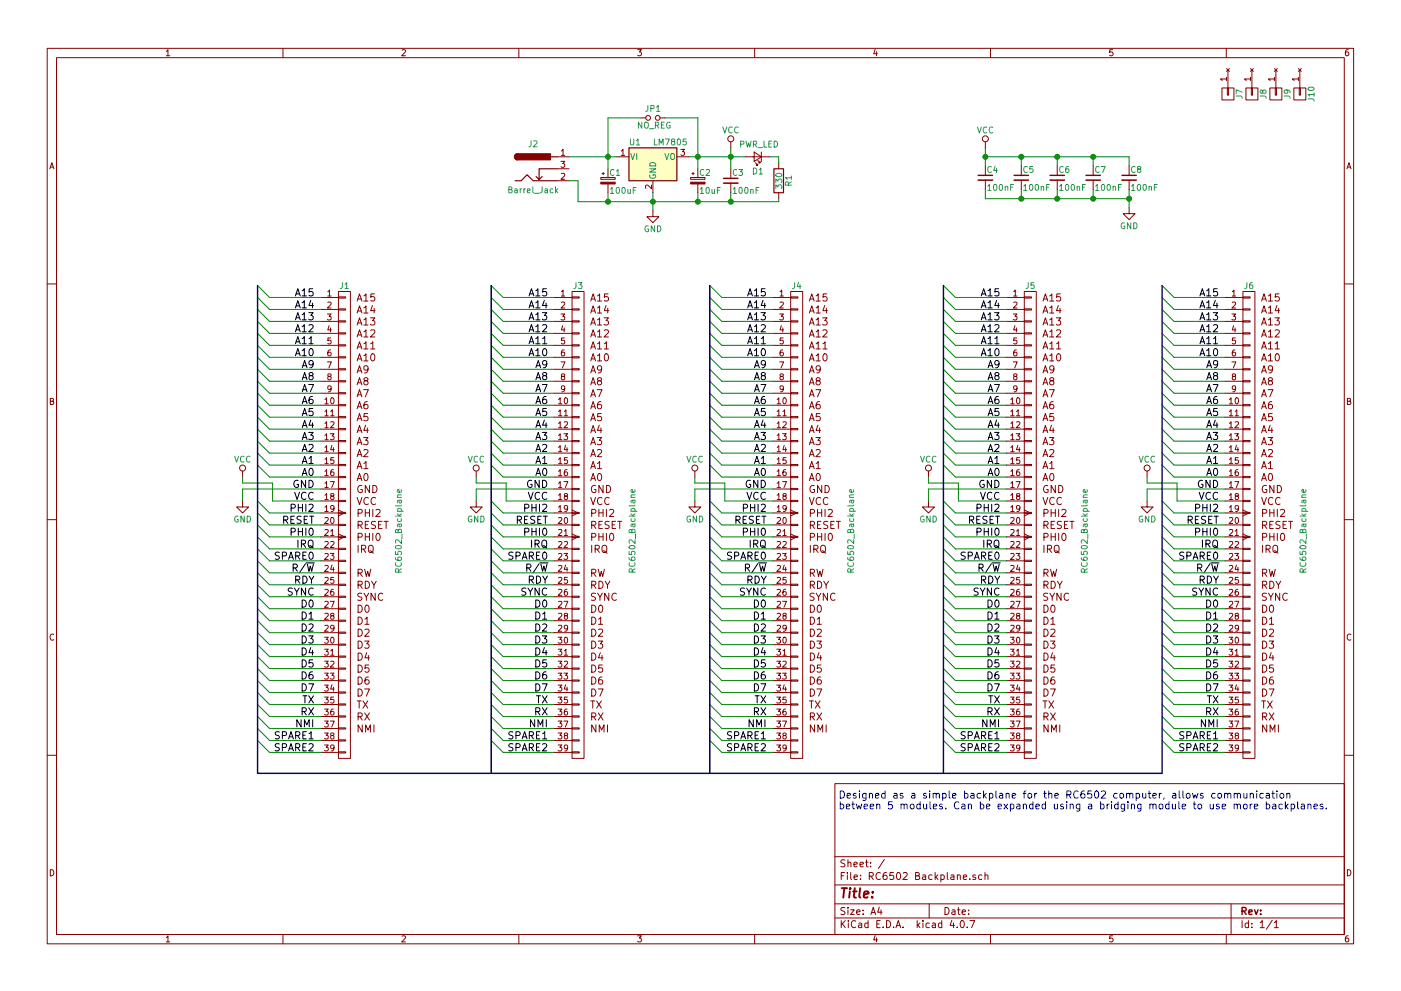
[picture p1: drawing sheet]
<svg xmlns="http://www.w3.org/2000/svg" width="297mm" height="210mm" viewBox="0 0 297 210" stroke-linecap="round" stroke-linejoin="round" font-family="sans-serif">
<g fill="none" stroke="#840000" stroke-width=".21">
<path d="M10 10.3h277v189.9h-277zM12 12.2h273v186.1h-273zM35.3 10.9l.3-.4v1.3M35.3 11.8h.7M60 10.3v1.9M85.2 10.6l.5-.1 .3 .4-.8 .9h.8M110 10.3v1.9M135.2 10.5h.8l-.4 .5 .3 .1 .1 .2-.1 .4-.2 .1-.5-.1M160 10.3v1.9M185.5 10.5l-.3 .9h.8M185.9 11v.8M210 10.3v1.9"/>
<path d="M235.9 10.5h-.6v.6h.6l.1 .5-.3 .2-.4-.1M259.1 18.7h2.5v2.5h-2.5zM260 10.3v1.9M260 16.8h-1.2l.3 .3M260 14.5l.7 .7M260 16.4v.7M260.2 18.7h.3v1.5h-.3zM260.3 14.9v3.8M260.7 14.5l-.7 .7M264.2 18.7h2.5v2.5h-2.5zM265.1 16.8h-1.2l.3 .3M265.1 14.5l.6 .7"/>
<path d="M265.1 16.4v.7M265.3 18.7h.3v1.5h-.3zM265.4 14.9v3.8M265.7 14.5l-.6 .7M269.2 18.7h2.6v2.5h-2.6zM270.2 16.8h-1.3l.4 .3M270.2 14.5l.6 .7M270.2 16.4v.7M270.4 18.7h.2v1.5h-.2zM270.5 14.9v3.8M270.8 14.5l-.6 .7M274.3 18.7h2.6v2.5h-2.6z"/>
<path d="M275.3 16.8h-1.3l.4 .3M275.3 14.5l.6 .7M275.3 16.4v.7M275.5 18.7h.2v1.5h-.2zM275.6 14.9v3.8M275.9 14.5l-.6 .7M285.9 10.5l-.4 .1-.2 .2-.1 .8 .3 .2 .4-.1 .1-.4-.1-.2-.4-.1-.3 .3M10.6 35.8l.4-1.3 .4 1.3M10.7 35.5h.6M118.1 33.3h2.5M118.1 38.3h2.5M118.1 35.8h2.5"/>
<path d="M118.9 34.2h.8l-.4 .5 .4 .1v.6l-.2 .1-.6-.1M119 32l.4-.3v1.3M119 36.9l.5-.1 .2 .3-.8 .9h.8M119 33h.7M127.4 37.7h3v.3h-3zM127.6 36.8h.5M127.9 36.6v.5M128.9 35.8v1.9M128.9 39v1.9M130.8 33.3h2.5M131.7 32l.4-.3v1.3M131.7 33h.7"/>
<path d="M135.9 25h1M138.1 39.3v.8l-.9-.8-.3 .2 .1 .5M138.4 38.3v2.6M140 25h1M143.5 33.3h2.5M144.3 31.7h.8l-.4 .5 .4 .1v.5l-.2 .2-.6-.2M146.4 37.7h3.1v.3h-3.1zM146.7 36.8h.5M146.9 36.6v.5M148 35.8v1.9M148 39v1.9M154.9 30.1v1.3"/>
<path d="M154.9 35.8v2M154.9 38.9v2M158.1 33.3h5.1M159.9 32.3l1.5 1-1.5 1zM160.1 34.5l.6 .5h-.3h.3v-.2M160.7 34l.5 .5h-.3h.3v-.2M161.4 32.3v2M165.1 34.5v1.3M208.9 30.1v1.3M208.9 35.2v2M208.9 38.2v2.1M216.5 35.2v2"/>
<path d="M216.5 38.2v2.1M224.2 35.2v2M224.2 38.2v2.1M231.8 35.2v2M231.8 38.2v2.1M239.4 35.2v2M239.4 38.2v2.1M285.6 35.8l.4-1.3 .4 1.3M285.7 35.5h.6M138.4 44.7v1.3h1.3l-1.3 1.2-1.2-1.2h1.2M165.1 40.9v1.3M239.4 44.1v1.2h1.3l-1.3 1.3-1.3-1.3h1.3"/>
<path d="M10 60.2h2M67.9 63.1h3.9M67.9 65.7h3.9M67.9 68.2h3.9M67.9 70.7h3.9M67.9 73.3h3.9M67.9 75.8h3.9M67.9 78.4h3.9M69.4 66.6h.8l-.4 .5 .4 .1v.6l-.2 .1-.6-.1M69.4 76.8h.9l-.6 1.2M69.5 61.9l.3-.4v1.3M69.5 64.2l.5-.1 .2 .3-.8 .9h.8"/>
<path d="M69.5 62.8h.7M69.7 79.9l-.2-.3 .1-.2h.6v.3l-.6 .2-.1 .2v.4l.2 .1h.3l.2-.3v-.3l-.2-.1M69.8 69.1l-.3 .9h.8M70.1 74.2l-.4 .1-.2 .2v.8l.2 .2 .5-.1-.1-.6-.4-.1-.2 .2M70.1 69.6v.8M70.2 71.7h-.7v.6h.7v.5l-.2 .2-.5-.2M71.8 61.8h2.5v99.1h-2.5zM71.8 78.2h1.5v.3h-1.5zM71.8 75.7h1.5v.2h-1.5zM71.8 73.1h1.5v.3h-1.5zM71.8 70.6h1.5v.3h-1.5zM71.8 68.1h1.5v.2h-1.5z"/>
<path d="M71.8 65.5h1.5v.3h-1.5zM71.8 63h1.5v.2h-1.5zM75.7 76.6l.5-1.5 .5 1.5M75.7 74l.5-1.5 .5 1.5M75.7 71.5l.5-1.5 .5 1.5M75.7 69l.5-1.6 .5 1.6M75.7 66.4l.5-1.5 .5 1.5M75.7 63.9l.5-1.5 .5 1.5M75.7 79.1l.5-1.5 .5 1.5M75.8 76.1h.8M75.8 73.6h.8M75.8 71.1h.8"/>
<path d="M75.8 68.5h.8M75.8 66h.8M75.8 63.4h.8M75.8 78.7h.8M77.1 75.5l.5-.4v1.5M77.1 72.9l.5-.4v1.5M77.1 70.4l.5-.4v1.5M77.1 67.9l.5-.5v1.6M77.1 65.3l.5-.4v1.5M77.1 62.8l.5-.4v1.5M77.1 76.6h.9M77.1 74h.9"/>
<path d="M77.1 71.5h.9M77.1 69h.9M77.1 66.4h.9M77.1 63.9h.9M78 78.3l-.3 .2h-.3l-.3-.2 .1-.6 .5-.1a.96 .96 0 0 1-.1 1.5h-.3M78.5 67.4h1l-.5 .6 .5 .3-.1 .5-.2 .2-.7-.2M78.6 72.9l.4-.4v1.5M78.6 70.1l.6-.1 .3 .4-1 1.1h1M78.6 74h.9M78.7 75.2l.3-.1a.81 .81 0 0 1 .5 .7 .81 .81 0 0 1-.5 .8l-.3-.2-.1-.4zM79 64.8l-.4 1.1h1M79.3 65.4v1"/>
<path d="M79.4 62.4h-.7l-.1 .7 .2-.2 .5 .1 .2 .6-.3 .3-.6-.2M117.5 63.1h3.8M117.5 65.7h3.8M117.5 68.2h3.8M117.5 70.7h3.8M117.5 73.3h3.8M117.5 75.8h3.8M117.5 78.4h3.8M118.9 66.6h.8l-.4 .5 .4 .1v.6l-.2 .1-.6-.1M118.9 76.8h.9l-.5 1.2M119 61.9l.4-.4v1.3M119 64.2l.5-.1 .2 .3-.8 .9h.8"/>
<path d="M119 62.8h.7M119.3 79.9l-.3-.3 .1-.2h.6v.3l-.6 .2-.1 .2 .1 .4 .2 .1h.2l.2-.3v-.3l-.2-.1M119.3 69.1l-.3 .9h.8M119.6 74.2l-.3 .1-.2 .2-.1 .8 .3 .2 .4-.1-.1-.6-.3-.1-.3 .2M119.6 69.6v.8M119.7 71.7h-.6l-.1 .6h.7v.5l-.2 .2-.5-.2M121.3 61.8h2.5v99.1h-2.5zM121.3 78.2h1.5v.3h-1.5zM121.3 75.7h1.5v.2h-1.5zM121.3 73.1h1.5v.3h-1.5zM121.3 70.6h1.5v.3h-1.5zM121.3 68.1h1.5v.2h-1.5z"/>
<path d="M121.3 65.5h1.5v.3h-1.5zM121.3 63h1.5v.2h-1.5zM125.2 76.6l.6-1.5 .5 1.5M125.2 74l.6-1.5 .5 1.5M125.2 71.5l.6-1.5 .5 1.5M125.2 69l.6-1.6 .5 1.6M125.2 66.4l.6-1.5 .5 1.5M125.2 63.9l.6-1.5 .5 1.5M125.2 79.1l.6-1.5 .5 1.5M125.4 76.1h.7M125.4 73.6h.7M125.4 71.1h.7"/>
<path d="M125.4 68.5h.7M125.4 66h.7M125.4 63.4h.7M125.4 78.7h.7M126.7 75.5l.4-.4v1.5M126.7 72.9l.4-.4v1.5M126.7 70.4l.4-.4v1.5M126.7 67.9l.4-.5v1.6M126.7 65.3l.4-.4v1.5M126.7 62.8l.4-.4v1.5M126.7 76.6h.9M126.7 74h.9"/>
<path d="M126.7 71.5h.9M126.7 69h.9M126.7 66.4h.9M126.7 63.9h.9M127.6 78.3l-.3 .2h-.3l-.3-.2v-.6l.6-.1a.96 .96 0 0 1-.2 1.5h-.3M128.1 67.4h.9l-.5 .6 .5 .3-.1 .5-.2 .2-.6-.2M128.1 72.9l.5-.4v1.5M128.1 70.1l.6-.1 .3 .4-.9 1.1h.9M128.1 74h.9M128.3 75.2l.2-.1a.81 .81 0 0 1 .5 .7 .81 .81 0 0 1-.5 .8l-.2-.2-.2-.4zM128.5 64.8l-.4 1.1h1M128.9 65.4v1"/>
<path d="M128.9 62.4h-.7l-.1 .7 .2-.2 .6 .1 .1 .6-.3 .3-.6-.2M163.8 63.1h3.8M163.8 65.7h3.8M163.8 68.2h3.8M163.8 70.7h3.8M163.8 73.3h3.8M163.8 75.8h3.8M163.8 78.4h3.8M165.3 66.6h.8l-.4 .5 .3 .1v.6l-.1 .1-.6-.1M165.3 76.8h.8l-.5 1.2M165.4 61.9l.3-.4v1.3M165.4 64.2l.5-.1 .2 .3-.8 .9h.8"/>
<path d="M165.4 62.8h.7M165.6 79.9l-.2-.3 .1-.2h.5v.3l-.5 .2-.1 .2v.4l.2 .1h.3l.2-.3-.1-.3-.1-.1M165.7 69.1l-.3 .9h.7M166 74.2l-.4 .1-.2 .2v.8l.2 .2 .4-.1v-.6l-.4-.1-.2 .2M166 69.6v.8M166 71.7h-.6v.6h.6v.5l-.1 .2-.5-.2M167.6 61.8h2.6v99.1h-2.6zM167.6 78.2h1.6v.3h-1.6zM167.6 75.7h1.6v.2h-1.6zM167.6 73.1h1.6v.3h-1.6zM167.6 70.6h1.6v.3h-1.6zM167.6 68.1h1.6v.2h-1.6z"/>
<path d="M167.6 65.5h1.6v.3h-1.6zM167.6 63h1.6v.2h-1.6zM171.6 76.6l.5-1.5 .5 1.5M171.6 74l.5-1.5 .5 1.5M171.6 71.5l.5-1.5 .5 1.5M171.6 69l.5-1.6 .5 1.6M171.6 66.4l.5-1.5 .5 1.5M171.6 63.9l.5-1.5 .5 1.5M171.6 79.1l.5-1.5 .5 1.5M171.7 76.1h.8M171.7 73.6h.8M171.7 71.1h.8"/>
<path d="M171.7 68.5h.8M171.7 66h.8M171.7 63.4h.8M171.7 78.7h.8M173 75.5l.5-.4v1.5M173 72.9l.5-.4v1.5M173 70.4l.5-.4v1.5M173 67.9l.5-.5v1.6M173 65.3l.5-.4v1.5M173 62.8l.5-.4v1.5M173 76.6h.9M173 74h.9"/>
<path d="M173 71.5h.9M173 69h.9M173 66.4h.9M173 63.9h.9M173.9 78.3l-.3 .2h-.3l-.3-.2 .1-.6 .5-.1a.96 .96 0 0 1-.1 1.5h-.3M174.4 67.4h1l-.5 .6 .5 .3-.1 .5-.2 .2-.7-.2M174.5 72.9l.4-.4v1.5M174.5 70.1l.6-.1 .3 .4-1 1.1h1M174.5 74h.9M174.6 75.2l.3-.1a.81 .81 0 0 1 .5 .7 .81 .81 0 0 1-.5 .8l-.3-.2-.1-.4zM174.9 64.8l-.4 1.1h.9M175.2 65.4v1"/>
<path d="M175.3 62.4h-.8v.7l.2-.2 .5 .1 .2 .6-.3 .3-.6-.2M213.4 63.1h3.8M213.4 65.7h3.8M213.4 68.2h3.8M213.4 70.7h3.8M213.4 73.3h3.8M213.4 75.8h3.8M213.4 78.4h3.8M214.8 66.6h.8l-.4 .5 .4 .1v.6l-.2 .1-.6-.1M214.8 76.8h.9l-.6 1.2M214.9 61.9l.4-.4v1.3M214.9 64.2l.5-.1 .2 .3-.8 .9h.8"/>
<path d="M214.9 62.8h.7M215.1 79.9l-.2-.3 .1-.2h.6v.3l-.6 .2-.1 .2 .1 .4 .1 .1h.3l.2-.3v-.3l-.2-.1M215.2 69.1l-.3 .9h.8M215.5 74.2l-.4 .1-.1 .2-.1 .8 .2 .2 .5-.1-.1-.6-.4-.1-.2 .2M215.5 69.6v.8M215.6 71.7h-.6l-.1 .6h.7v.5l-.2 .2-.5-.2M217.2 61.8h2.5v99.1h-2.5zM217.2 78.2h1.5v.3h-1.5zM217.2 75.7h1.5v.2h-1.5zM217.2 73.1h1.5v.3h-1.5zM217.2 70.6h1.5v.3h-1.5zM217.2 68.1h1.5v.2h-1.5z"/>
<path d="M217.2 65.5h1.5v.3h-1.5zM217.2 63h1.5v.2h-1.5zM221.1 76.6l.5-1.5 .5 1.5M221.1 74l.5-1.5 .5 1.5M221.1 71.5l.5-1.5 .5 1.5M221.1 69l.5-1.6 .5 1.6M221.1 66.4l.5-1.5 .5 1.5M221.1 63.9l.5-1.5 .5 1.5M221.1 79.1l.5-1.5 .5 1.5M221.3 76.1h.7M221.3 73.6h.7M221.3 71.1h.7"/>
<path d="M221.3 68.5h.7M221.3 66h.7M221.3 63.4h.7M221.3 78.7h.7M222.6 75.5l.4-.4v1.5M222.6 72.9l.4-.4v1.5M222.6 70.4l.4-.4v1.5M222.6 67.9l.4-.5v1.6M222.6 65.3l.4-.4v1.5M222.6 62.8l.4-.4v1.5M222.6 76.6h.8M222.6 74h.8"/>
<path d="M222.6 71.5h.8M222.6 69h.8M222.6 66.4h.8M222.6 63.9h.8M223.4 78.3l-.3 .2h-.2l-.3-.2v-.6l.5-.1a.96 .96 0 0 1-.1 1.5h-.3M224 67.4h.9l-.5 .6 .5 .3-.1 .5-.2 .2-.6-.2M224 72.9l.5-.4v1.5M224 70.1l.6-.1 .3 .4-.9 1.1h.9M224 74h.9M224.2 75.2l.2-.1a.81 .81 0 0 1 .5 .7 .81 .81 0 0 1-.5 .8l-.2-.2-.2-.4zM224.4 64.8l-.4 1.1h1M224.7 65.4v1"/>
<path d="M224.8 62.4h-.7l-.1 .7 .2-.2 .5 .1 .2 .6-.3 .3-.6-.2M259.7 63.1h3.8M259.7 65.7h3.8M259.7 68.2h3.8M259.7 70.7h3.8M259.7 73.3h3.8M259.7 75.8h3.8M259.7 78.4h3.8M261.2 66.6h.8l-.5 .5 .4 .1v.6l-.2 .1-.5-.1M261.2 76.8h.8l-.5 1.2M261.3 61.9l.3-.4v1.3M261.3 64.2l.4-.1 .3 .3-.8 .9h.8"/>
<path d="M261.3 62.8h.7M261.5 79.9l-.2-.3v-.2h.6v.3l-.5 .2-.1 .2v.4l.2 .1h.2l.3-.3-.1-.3-.2-.1M261.5 69.1l-.2 .9h.7M261.8 74.2l-.3 .1-.2 .2v.8l.2 .2 .4-.1-.1-.6-.3-.1-.2 .2M261.8 69.6v.8M261.9 71.7h-.6v.6h.6v.5l-.2 .2-.4-.2M263.5 61.8h2.6v99.1h-2.6zM263.5 78.2h1.5v.3h-1.5zM263.5 75.7h1.5v.2h-1.5zM263.5 73.1h1.5v.3h-1.5zM263.5 70.6h1.5v.3h-1.5zM263.5 68.1h1.5v.2h-1.5z"/>
<path d="M263.5 65.5h1.5v.3h-1.5zM263.5 63h1.5v.2h-1.5zM267.5 76.6l.5-1.5 .5 1.5M267.5 74l.5-1.5 .5 1.5M267.5 71.5l.5-1.5 .5 1.5M267.5 69l.5-1.6 .5 1.6M267.5 66.4l.5-1.5 .5 1.5M267.5 63.9l.5-1.5 .5 1.5M267.5 79.1l.5-1.5 .5 1.5M267.6 76.1h.8M267.6 73.6h.8M267.6 71.1h.8"/>
<path d="M267.6 68.5h.8M267.6 66h.8M267.6 63.4h.8M267.6 78.7h.8M268.9 75.5l.5-.4v1.5M268.9 72.9l.5-.4v1.5M268.9 70.4l.5-.4v1.5M268.9 67.9l.5-.5v1.6M268.9 65.3l.5-.4v1.5M268.9 62.8l.5-.4v1.5M268.9 76.6h.9M268.9 74h.9"/>
<path d="M268.9 71.5h.9M268.9 69h.9M268.9 66.4h.9M268.9 63.9h.9M269.8 78.3l-.3 .2h-.3l-.3-.2 .1-.6 .5-.1a.96 .96 0 0 1-.1 1.5h-.3M270.3 67.4h.9l-.5 .6 .5 .3v.5l-.3 .2-.6-.2M270.4 72.9l.4-.4v1.5M270.4 70.1l.5-.1 .3 .4-.9 1.1h.9M270.4 74h.8M270.5 75.2l.2-.1a.81 .81 0 0 1 .6 .7 .81 .81 0 0 1-.6 .8l-.2-.2-.1-.4zM270.7 64.8l-.3 1.1h.9M271.1 65.4v1"/>
<path d="M271.2 62.4h-.8v.7l.2-.2 .5 .1 .1 .6-.3 .3-.5-.2M285 60.2h2M10.7 85.1h.5l.1-.5-.6-.1v1.3h.5l.2-.4-.3-.3M51.4 99.9v1.3M67.9 80.9h3.9M67.9 83.4h3.9M67.9 86h3.9M67.9 88.5h3.9M67.9 91.1h3.9M67.9 93.6h3.9M67.9 96.1h3.9M67.9 98.7h3.9"/>
<path d="M68.9 84.8l.3-.4v1.3M68.9 87.3l.3-.4v1.3M68.9 89.8l.3-.3v1.2M68.9 92.4l.3-.4v1.3M68.9 94.9l.3-.3v1.2M68.9 97.5l.3-.4v1.3M68.9 100l.3-.4v1.3M68.9 85.7h.7M68.9 88.2h.7M68.9 90.7h.7M68.9 93.3h.7M68.9 95.8h.7"/>
<path d="M68.9 98.4h.7M70 92h.8l-.4 .5 .4 .1v.6l-.2 .1-.6-.1M70.1 87.3l.4-.4v1.3M70.1 89.6l.5-.1 .2 .3-.8 .9h.8M70.1 88.2h.7M70.2 82.4l-.2 .2h-.4l-.1-.6 .5-.1 .2 .2v.7l-.4 .3h-.2M70.2 84.5l.2-.1a.67 .67 0 0 1 .4 .6 .67 .67 0 0 1-.4 .7l-.3-.5zM70.4 94.5l-.3 .9h.8M70.7 99.6l-.4 .1-.1 .2-.1 .8 .2 .2 .5-.1-.1-.6-.4-.1-.2 .2M70.7 95v.8M70.8 97.1h-.6l-.1 .6h.7v.5l-.2 .2-.5-.2M71.8 98.5h1.5v.3h-1.5z"/>
<path d="M71.8 96h1.5v.3h-1.5zM71.8 93.5h1.5v.2h-1.5zM71.8 90.9h1.5v.3h-1.5zM71.8 88.4h1.5v.2h-1.5zM71.8 85.8h1.5v.3h-1.5zM71.8 83.3h1.5v.3h-1.5zM71.8 80.8h1.5v.2h-1.5zM75.7 99.4l.5-1.5 .5 1.5M75.7 96.9l.5-1.5 .5 1.5M75.7 94.4l.5-1.6 .5 1.6M75.7 91.8l.5-1.5 .5 1.5M75.7 89.3l.5-1.5 .5 1.5"/>
<path d="M75.7 86.7l.5-1.5 .5 1.5M75.7 84.2l.5-1.5 .5 1.5M75.7 81.7l.5-1.6 .5 1.6M75.8 99h.8M75.8 96.5h.8M75.8 93.9h.8M75.8 91.4h.8M75.8 88.8h.8M75.8 86.3h.8M75.8 83.8h.8M75.8 81.2h.8M77.1 92.8h.9l-.5 .6 .5 .3v.5l-.3 .2-.6-.2"/>
<path d="M77.1 82.7h1l-.7 1.5M77.1 98.3l.5-.4v1.5M77.1 95.5l.6-.1 .3 .4-.9 1.1h.9M77.1 99.4h.9M77.4 80.8l-.3-.3 .1-.2 .2-.2 .5 .1 .1 .2v.2l-.7 .3-.2 .2v.3l.3 .3h.3l.3-.3v-.3l-.3-.3M77.5 90.2l-.4 1.1h1M77.9 85.2l-.5 .1a.99 .99 0 0 0 0 1.4l.6-.1v-.5l-.3-.3h-.3l-.3 .3M77.9 90.8v1M78 87.8h-.8l-.1 .7 .3-.2 .5 .1 .1 .6-.3 .3-.6-.2M101 99.9v1.3M117.5 80.9h3.8M117.5 83.4h3.8"/>
<path d="M117.5 86h3.8M117.5 88.5h3.8M117.5 91.1h3.8M117.5 93.6h3.8M117.5 96.1h3.8M117.5 98.7h3.8M118.4 84.8l.4-.4v1.3M118.4 87.3l.4-.4v1.3M118.4 89.8l.4-.3v1.2M118.4 92.4l.4-.4v1.3M118.4 94.9l.4-.3v1.2M118.4 97.5l.4-.4v1.3"/>
<path d="M118.4 100l.4-.4v1.3M118.4 85.7h.7M118.4 88.2h.7M118.4 90.7h.7M118.4 93.3h.7M118.4 95.8h.7M118.4 98.4h.7M119.6 92h.7l-.4 .5 .4 .1v.6l-.2 .1-.5-.1M119.6 87.3l.4-.4v1.3M119.6 89.6l.5-.1 .2 .3-.7 .9h.7M119.6 88.2h.7M119.7 82.4l-.2 .2h-.4v-.6l.4-.1 .2 .2v.7l-.3 .3h-.3"/>
<path d="M119.7 84.5l.2-.1a.67 .67 0 0 1 .5 .6 .67 .67 0 0 1-.5 .7l-.3-.5zM119.9 94.5l-.3 .9h.8M120.2 99.6l-.3 .1-.2 .2-.1 .8 .3 .2 .4-.1-.1-.6-.3-.1-.3 .2M120.2 95v.8M120.3 97.1h-.6l-.1 .6h.7v.5l-.2 .2-.5-.2M121.3 98.5h1.5v.3h-1.5zM121.3 96h1.5v.3h-1.5zM121.3 93.5h1.5v.2h-1.5zM121.3 90.9h1.5v.3h-1.5zM121.3 88.4h1.5v.2h-1.5zM121.3 85.8h1.5v.3h-1.5zM121.3 83.3h1.5v.3h-1.5z"/>
<path d="M121.3 80.8h1.5v.2h-1.5zM125.2 99.4l.6-1.5 .5 1.5M125.2 96.9l.6-1.5 .5 1.5M125.2 94.4l.6-1.6 .5 1.6M125.2 91.8l.6-1.5 .5 1.5M125.2 89.3l.6-1.5 .5 1.5M125.2 86.7l.6-1.5 .5 1.5M125.2 84.2l.6-1.5 .5 1.5M125.2 81.7l.6-1.6 .5 1.6M125.4 99h.7M125.4 96.5h.7M125.4 93.9h.7"/>
<path d="M125.4 91.4h.7M125.4 88.8h.7M125.4 86.3h.7M125.4 83.8h.7M125.4 81.2h.7M126.6 92.8h1l-.5 .6 .5 .3-.1 .5-.2 .2-.7-.2M126.6 82.7h1l-.6 1.5M126.7 98.3l.4-.4v1.5M126.7 95.5l.6-.1 .3 .4-1 1.1h1M126.7 99.4h.9M127 80.8l-.3-.3v-.2l.3-.2 .4 .1 .2 .2-.1 .2-.7 .3-.1 .2v.3l.3 .3h.3l.3-.3v-.3l-.3-.3M127.1 90.2l-.4 1.1h.9"/>
<path d="M127.4 85.2l-.4 .1a.99 .99 0 0 0 0 1.4l.5-.1 .1-.5-.3-.3h-.3l-.3 .3M127.4 90.8v1M127.5 87.8h-.8v.7l.2-.2 .5 .1 .2 .6-.3 .3-.6-.2M147.3 99.9v1.3M163.8 80.9h3.8M163.8 83.4h3.8M163.8 86h3.8M163.8 88.5h3.8M163.8 91.1h3.8M163.8 93.6h3.8M163.8 96.1h3.8M163.8 98.7h3.8"/>
<path d="M164.8 84.8l.3-.4v1.3M164.8 87.3l.3-.4v1.3M164.8 89.8l.3-.3v1.2M164.8 92.4l.3-.4v1.3M164.8 94.9l.3-.3v1.2M164.8 97.5l.3-.4v1.3M164.8 100l.3-.4v1.3M164.8 85.7h.7M164.8 88.2h.7M164.8 90.7h.7M164.8 93.3h.7M164.8 95.8h.7"/>
<path d="M164.8 98.4h.7M165.9 92h.8l-.4 .5 .3 .1v.6l-.1 .1-.6-.1M166 87.3l.3-.4v1.3M166 89.6l.5-.1 .2 .3-.8 .9h.8M166 88.2h.7M166.1 82.4l-.2 .2h-.4l-.1-.6 .5-.1 .2 .2-.1 .7-.3 .3h-.2M166.1 84.5l.2-.1a.67 .67 0 0 1 .4 .6 .67 .67 0 0 1-.4 .7l-.3-.5zM166.3 94.5l-.3 .9h.8M166.6 99.6l-.4 .1-.2 .2v.8l.2 .2 .4-.1v-.6l-.4-.1-.2 .2M166.6 95v.8M166.6 97.1h-.6v.6h.6v.5l-.1 .2-.5-.2M167.6 98.5h1.6v.3h-1.6z"/>
<path d="M167.6 96h1.6v.3h-1.6zM167.6 93.5h1.6v.2h-1.6zM167.6 90.9h1.6v.3h-1.6zM167.6 88.4h1.6v.2h-1.6zM167.6 85.8h1.6v.3h-1.6zM167.6 83.3h1.6v.3h-1.6zM167.6 80.8h1.6v.2h-1.6zM171.6 99.4l.5-1.5 .5 1.5M171.6 96.9l.5-1.5 .5 1.5M171.6 94.4l.5-1.6 .5 1.6M171.6 91.8l.5-1.5 .5 1.5M171.6 89.3l.5-1.5 .5 1.5"/>
<path d="M171.6 86.7l.5-1.5 .5 1.5M171.6 84.2l.5-1.5 .5 1.5M171.6 81.7l.5-1.6 .5 1.6M171.7 99h.8M171.7 96.5h.8M171.7 93.9h.8M171.7 91.4h.8M171.7 88.8h.8M171.7 86.3h.8M171.7 83.8h.8M171.7 81.2h.8M173 92.8h.9l-.5 .6 .5 .3-.1 .5-.2 .2-.6-.2"/>
<path d="M173 82.7h1l-.7 1.5M173 98.3l.5-.4v1.5M173 95.5l.6-.1 .3 .4-.9 1.1h.9M173 99.4h.9M173.3 80.8l-.3-.3 .1-.2 .2-.2 .5 .1 .1 .2-.1 .2-.6 .3-.2 .2v.3l.3 .3h.3l.3-.3v-.3l-.3-.3M173.4 90.2l-.4 1.1h1M173.8 85.2l-.5 .1a.99 .99 0 0 0 0 1.4l.5-.1 .1-.5-.3-.3h-.3l-.3 .3M173.8 90.8v1M173.8 87.8h-.7l-.1 .7 .3-.2 .5 .1 .1 .6-.3 .3-.6-.2M196.8 99.9v1.3M213.4 80.9h3.8M213.4 83.4h3.8"/>
<path d="M213.4 86h3.8M213.4 88.5h3.8M213.4 91.1h3.8M213.4 93.6h3.8M213.4 96.1h3.8M213.4 98.7h3.8M214.3 84.8l.4-.4v1.3M214.3 87.3l.4-.4v1.3M214.3 89.8l.4-.3v1.2M214.3 92.4l.4-.4v1.3M214.3 94.9l.4-.3v1.2M214.3 97.5l.4-.4v1.3"/>
<path d="M214.3 100l.4-.4v1.3M214.3 85.7h.7M214.3 88.2h.7M214.3 90.7h.7M214.3 93.3h.7M214.3 95.8h.7M214.3 98.4h.7M215.4 92h.8l-.4 .5 .4 .1v.6l-.2 .1-.6-.1M215.5 87.3l.4-.4v1.3M215.5 89.6l.5-.1 .2 .3-.8 .9h.8M215.5 88.2h.7M215.6 82.4l-.2 .2h-.4v-.6l.4-.1 .2 .2v.7l-.3 .3h-.3"/>
<path d="M215.6 84.5l.2-.1a.67 .67 0 0 1 .4 .6 .67 .67 0 0 1-.4 .7l-.3-.5zM215.8 94.5l-.3 .9h.8M216.1 99.6l-.4 .1-.1 .2-.1 .8 .2 .2 .5-.1-.1-.6-.4-.1-.2 .2M216.1 95v.8M216.2 97.1h-.6l-.1 .6h.7v.5l-.2 .2-.5-.2M217.2 98.5h1.5v.3h-1.5zM217.2 96h1.5v.3h-1.5zM217.2 93.5h1.5v.2h-1.5zM217.2 90.9h1.5v.3h-1.5zM217.2 88.4h1.5v.2h-1.5zM217.2 85.8h1.5v.3h-1.5zM217.2 83.3h1.5v.3h-1.5z"/>
<path d="M217.2 80.8h1.5v.2h-1.5zM221.1 99.4l.5-1.5 .5 1.5M221.1 96.9l.5-1.5 .5 1.5M221.1 94.4l.5-1.6 .5 1.6M221.1 91.8l.5-1.5 .5 1.5M221.1 89.3l.5-1.5 .5 1.5M221.1 86.7l.5-1.5 .5 1.5M221.1 84.2l.5-1.5 .5 1.5M221.1 81.7l.5-1.6 .5 1.6M221.3 99h.7M221.3 96.5h.7M221.3 93.9h.7"/>
<path d="M221.3 91.4h.7M221.3 88.8h.7M221.3 86.3h.7M221.3 83.8h.7M221.3 81.2h.7M222.5 92.8h.9l-.5 .6 .5 .3v.5l-.3 .2-.6-.2M222.5 82.7h1l-.6 1.5M222.6 98.3l.4-.4v1.5M222.6 95.5l.5-.1 .3 .4-.9 1.1h.9M222.6 99.4h.8M222.9 80.8l-.3-.3v-.2l.3-.2 .4 .1 .1 .2v.2l-.7 .3-.1 .2v.3l.3 .3h.2l.3-.3v-.3l-.3-.3M222.9 90.2l-.3 1.1h.9"/>
<path d="M223.3 85.2l-.4 .1a.99 .99 0 0 0 0 1.4l.5-.1v-.5l-.3-.3h-.2l-.3 .3M223.3 90.8v1M223.4 87.8h-.8v.7l.2-.2 .5 .1 .1 .6-.3 .3-.5-.2M243.2 99.9v1.3M259.7 80.9h3.8M259.7 83.4h3.8M259.7 86h3.8M259.7 88.5h3.8M259.7 91.1h3.8M259.7 93.6h3.8M259.7 96.1h3.8M259.7 98.7h3.8"/>
<path d="M260.7 84.8l.3-.4v1.3M260.7 87.3l.3-.4v1.3M260.7 89.8l.3-.3v1.2M260.7 92.4l.3-.4v1.3M260.7 94.9l.3-.3v1.2M260.7 97.5l.3-.4v1.3M260.7 100l.3-.4v1.3M260.7 85.7h.7M260.7 88.2h.7M260.7 90.7h.7M260.7 93.3h.7M260.7 95.8h.7"/>
<path d="M260.7 98.4h.7M261.8 92h.8l-.4 .5 .3 .1v.6l-.1 .1-.6-.1M261.9 87.3l.3-.4v1.3M261.9 89.6l.5-.1 .2 .3-.8 .9h.8M261.9 88.2h.7M262 82.4l-.3 .2h-.3l-.1-.6 .4-.1 .3 .2-.1 .7-.3 .3h-.2M262 84.5l.2-.1a.67 .67 0 0 1 .4 .6 .67 .67 0 0 1-.4 .7l-.3-.5zM262.2 94.5l-.3 .9h.7M262.5 99.6l-.4 .1-.2 .2v.8l.2 .2 .4-.1v-.6l-.4-.1-.2 .2M262.5 95v.8M262.5 97.1h-.6v.6h.6v.5l-.1 .2-.5-.2M263.5 98.5h1.5v.3h-1.5z"/>
<path d="M263.5 96h1.5v.3h-1.5zM263.5 93.5h1.5v.2h-1.5zM263.5 90.9h1.5v.3h-1.5zM263.5 88.4h1.5v.2h-1.5zM263.5 85.8h1.5v.3h-1.5zM263.5 83.3h1.5v.3h-1.5zM263.5 80.8h1.5v.2h-1.5zM267.5 99.4l.5-1.5 .5 1.5M267.5 96.9l.5-1.5 .5 1.5M267.5 94.4l.5-1.6 .5 1.6M267.5 91.8l.5-1.5 .5 1.5M267.5 89.3l.5-1.5 .5 1.5"/>
<path d="M267.5 86.7l.5-1.5 .5 1.5M267.5 84.2l.5-1.5 .5 1.5M267.5 81.7l.5-1.6 .5 1.6M267.6 99h.8M267.6 96.5h.8M267.6 93.9h.8M267.6 91.4h.8M267.6 88.8h.8M267.6 86.3h.8M267.6 83.8h.8M267.6 81.2h.8M268.9 92.8h.9l-.5 .6 .5 .3-.1 .5-.2 .2-.6-.2"/>
<path d="M268.9 82.7h1l-.7 1.5M268.9 98.3l.5-.4v1.5M268.9 95.5l.6-.1 .3 .4-.9 1.1h.9M268.9 99.4h.9M269.2 80.8l-.3-.3 .1-.2 .2-.2 .4 .1 .2 .2-.1 .2-.6 .3-.2 .2v.3l.3 .3h.3l.3-.3v-.3l-.3-.3M269.3 90.2l-.4 1.1h1M269.6 85.2l-.4 .1a.99 .99 0 0 0 0 1.4l.5-.1 .1-.5-.3-.3h-.3l-.3 .3M269.6 90.8v1M269.7 87.8h-.7l-.1 .7 .2-.2 .5 .1 .2 .6-.3 .3-.6-.2M285.7 85.1h.5l.1-.5-.6-.1v1.3h.5l.2-.4-.3-.3M10 110.3h2M51.4 106.3v1.3h1.3l-1.3 1.2-1.2-1.2h1.2"/>
<path d="M67.9 113.9h3.9M67.9 108.8h3.9M67.9 111.4h3.9M67.9 116.5h3.9M67.9 119h3.9M67.9 101.2h3.9M67.9 103.8h3.9M67.9 106.3h3.9M68.9 109.9l.5-.1 .2 .4-.8 .9h.8M68.9 112.4l.5-.1 .2 .4-.8 .9h.8M68.9 115l.5-.1 .2 .3-.8 .9h.8M68.9 117.5l.5-.1 .2 .4-.8 .9h.8"/>
<path d="M68.9 102.5l.3-.3v1.2M68.9 105.1l.3-.4v1.3M68.9 107.6l.3-.3v1.2M68.9 100.9h.7M68.9 103.4h.7M68.9 106h.7M68.9 108.5h.7M70 117.4h.8l-.4 .5 .4 .1v.6l-.2 .1-.6-.1M70 102.2h.9l-.6 1.2M70.1 112.7l.4-.4v1.3M70.1 115l.5-.1 .2 .3-.8 .9h.8M70.1 113.6h.7"/>
<path d="M70.2 109.9l.2-.1a.67 .67 0 0 1 .4 .6 .67 .67 0 0 1-.4 .7l-.3-.5zM70.3 105.3l-.2-.3 .1-.2h.6v.3l-.6 .2-.1 .2 .1 .4 .1 .1h.3l.2-.3v-.3l-.2-.1M70.4 119.9l-.3 .9h.8M70.8 107.8l-.2 .2h-.4v-.6l.4-.1 .2 .2v.7l-.3 .3h-.3M71.8 118.9h1.5v.2h-1.5zM71.8 116.3h1.5v.3h-1.5zM71.8 113.8h1.5v.2h-1.5zM71.8 111.2h1.5v.3h-1.5zM71.8 108.7h1.5v.3h-1.5zM71.8 106.2h1.5v.2h-1.5zM71.8 103.6h1.5v.3h-1.5zM71.8 101.1h1.5v.2h-1.5z"/>
<path d="M71.8 113.3l1.2 .6-1.2 .6M71.8 108.2l1.2 .6-1.2 .7M75.7 102l.5-1.5 .5 1.5M75.7 105.5l.5 1.6 .5-1.6M75.8 101.5h.8M75.9 114l.8-.1 .1-.2-.1-.4-.2-.1h-.6v1.5M75.9 108.9l.8-.1 .1-.2-.1-.4-.2-.1h-.6v1.5M75.9 111.4l.8-.1 .1-.2-.1-.3-.2-.2h-.6v1.5M75.9 115.7v1.5M76.3 111.4l.5 .7M76.7 116.5l.7-.1 .1-.2v-.4l-.3-.1h-.5v1.5M76.7 103.1a.71 .71 0 0 0-.9 .7 .71 .71 0 0 0 .9 .6l.1-.5h-.3"/>
<path d="M77 116.5l.5 .7M77.3 100.6l.2-.1a.81 .81 0 0 1 .5 .7 .81 .81 0 0 1-.5 .8l-.2-.2-.2-.4zM77.4 113.9h.9M77.4 108.8h.9M77.4 111.3h.6M77.4 108.1v1.5M77.4 113.2v1.5M78.1 105.7a.72 .72 0 0 0-1 .5 .72 .72 0 0 0 .7 .9l.3-.2M78.2 115.9a.5 .5 0 0 1 .6-.2 .5 .5 0 0 1 .3 .5v.8l-.3 .2a.53 .53 0 0 1-.7-.5zM78.2 110.6h-.8v1.5h.8M78.3 103v1.5l-.9-1.5v1.5M78.3 108.1v1.5"/>
<path d="M78.3 113.2v1.5M78.4 116.9l.8 .5M79 103a.77 .77 0 0 1 .9 .8 .77 .77 0 0 1-.9 .7zM79 108.1v1.5M79 113.2v1.5M79.6 110.7l-.6-.1-.3 .3 .2 .4 .7 .3v.4l-.3 .1h-.6M79.6 105.7a.72 .72 0 0 0-1 .5 .72 .72 0 0 0 .7 .9l.3-.2M79.7 108.2l.6-.1 .3 .4-.9 1.1h.9M79.9 113.3l.2-.1a.81 .81 0 0 1 .5 .7 .81 .81 0 0 1-.5 .8l-.2-.2-.2-.4zM80.3 111.3h.5M81 110.6h-.7v1.5h.7M81.4 110.6h.9"/>
<path d="M81.9 110.6v1.5M101 106.3v1.3h1.2l-1.2 1.2-1.3-1.2h1.3M117.5 113.9h3.8M117.5 108.8h3.8M117.5 111.4h3.8M117.5 116.5h3.8M117.5 119h3.8M117.5 101.2h3.8M117.5 103.8h3.8M117.5 106.3h3.8M118.4 109.9l.5-.1 .2 .4-.8 .9h.8M118.4 112.4l.5-.1 .2 .4-.8 .9h.8"/>
<path d="M118.4 115l.5-.1 .2 .3-.8 .9h.8M118.4 117.5l.5-.1 .2 .4-.8 .9h.8M118.4 102.5l.4-.3v1.2M118.4 105.1l.4-.4v1.3M118.4 107.6l.4-.3v1.2M118.4 100.9h.7M118.4 103.4h.7M118.4 106h.7M118.4 108.5h.7M119.6 117.4h.7l-.4 .5 .4 .1v.6l-.2 .1-.5-.1M119.6 102.2h.8l-.5 1.2M119.6 112.7l.4-.4v1.3"/>
<path d="M119.6 115l.5-.1 .2 .3-.7 .9h.7M119.6 113.6h.7M119.7 109.9l.2-.1a.67 .67 0 0 1 .5 .6 .67 .67 0 0 1-.5 .7l-.3-.5zM119.9 105.3l-.3-.3 .1-.2h.6v.3l-.6 .2-.1 .2 .1 .4 .2 .1h.2l.2-.3v-.3l-.2-.1M119.9 119.9l-.3 .9h.8M120.3 107.8l-.2 .2h-.4v-.6l.4-.1 .2 .2v.7l-.3 .3h-.3M121.3 118.9h1.5v.2h-1.5zM121.3 116.3h1.5v.3h-1.5zM121.3 113.8h1.5v.2h-1.5zM121.3 111.2h1.5v.3h-1.5zM121.3 108.7h1.5v.3h-1.5zM121.3 106.2h1.5v.2h-1.5z"/>
<path d="M121.3 103.6h1.5v.3h-1.5zM121.3 101.1h1.5v.2h-1.5zM121.3 113.3l1.3 .6-1.3 .6M121.3 108.2l1.3 .6-1.3 .7M125.2 102l.6-1.5 .5 1.5M125.2 105.5l.6 1.6 .5-1.6M125.4 101.5h.7M125.5 114l.7-.1 .1-.2v-.4l-.3-.1h-.5v1.5M125.5 108.9l.7-.1 .1-.2v-.4l-.3-.1h-.5v1.5M125.5 111.4l.7-.1 .1-.2v-.3l-.3-.2h-.5v1.5M125.5 115.7v1.5M125.8 111.4l.5 .7"/>
<path d="M126.2 116.5l.7-.1 .2-.2-.1-.4-.2-.1h-.6v1.5M126.3 103.1a.71 .71 0 0 0-.9 .7 .71 .71 0 0 0 .9 .6v-.5h-.3M126.6 116.5l.5 .7M126.8 100.6l.3-.1a.81 .81 0 0 1 .5 .7 .81 .81 0 0 1-.5 .8l-.3-.2-.1-.4zM127 113.9h.9M127 108.8h.9M127 111.3h.5M127 108.1v1.5M127 113.2v1.5M127.6 105.7a.72 .72 0 0 0-1 .5 .72 .72 0 0 0 .7 .9l.3-.2M127.7 115.9a.5 .5 0 0 1 .6-.2 .5 .5 0 0 1 .4 .5l-.1 .8-.3 .2a.53 .53 0 0 1-.7-.5zM127.7 110.6h-.7v1.5h.7"/>
<path d="M127.9 103v1.5l-.9-1.5v1.5M127.9 108.1v1.5M127.9 113.2v1.5M127.9 116.9l.8 .5M128.6 103a.77 .77 0 0 1 .9 .8 .77 .77 0 0 1-.9 .7zM128.6 108.1v1.5M128.6 113.2v1.5M129.2 110.7l-.6-.1-.3 .3 .1 .4 .7 .3v.4l-.2 .1h-.6M129.2 105.7a.72 .72 0 0 0-1.1 .5 .72 .72 0 0 0 .8 .9l.3-.2M129.2 108.2l.6-.1 .3 .4-.9 1.1h.9M129.4 113.3l.2-.1a.81 .81 0 0 1 .5 .7 .81 .81 0 0 1-.5 .8l-.2-.2-.2-.4zM129.8 111.3h.5"/>
<path d="M130.5 110.6h-.7v1.5h.7M131 110.6h.8M131.4 110.6v1.5M147.3 106.3v1.3h1.3l-1.3 1.2-1.3-1.2h1.3M163.8 113.9h3.8M163.8 108.8h3.8M163.8 111.4h3.8M163.8 116.5h3.8M163.8 119h3.8M163.8 101.2h3.8M163.8 103.8h3.8M163.8 106.3h3.8"/>
<path d="M164.8 109.9l.5-.1 .2 .4-.8 .9h.8M164.8 112.4l.5-.1 .2 .4-.8 .9h.8M164.8 115l.5-.1 .2 .3-.8 .9h.8M164.8 117.5l.5-.1 .2 .4-.8 .9h.8M164.8 102.5l.3-.3v1.2M164.8 105.1l.3-.4v1.3M164.8 107.6l.3-.3v1.2M164.8 100.9h.7M164.8 103.4h.7M164.8 106h.7M164.8 108.5h.7M165.9 117.4h.8l-.4 .5 .3 .1v.6l-.1 .1-.6-.1"/>
<path d="M165.9 102.2h.9l-.6 1.2M166 112.7l.3-.4v1.3M166 115l.5-.1 .2 .3-.8 .9h.8M166 113.6h.7M166.1 109.9l.2-.1a.67 .67 0 0 1 .4 .6 .67 .67 0 0 1-.4 .7l-.3-.5zM166.2 105.3l-.2-.3v-.2h.6v.3l-.5 .2-.1 .2v.4l.2 .1h.3l.2-.3-.1-.3-.1-.1M166.3 119.9l-.3 .9h.8M166.7 107.8l-.2 .2h-.4l-.1-.6 .5-.1 .2 .2-.1 .7-.3 .3h-.2M167.6 118.9h1.6v.2h-1.6zM167.6 116.3h1.6v.3h-1.6zM167.6 113.8h1.6v.2h-1.6zM167.6 111.2h1.6v.3h-1.6z"/>
<path d="M167.6 108.7h1.6v.3h-1.6zM167.6 106.2h1.6v.2h-1.6zM167.6 103.6h1.6v.3h-1.6zM167.6 101.1h1.6v.2h-1.6zM167.6 113.3l1.3 .6-1.3 .6M167.6 108.2l1.3 .6-1.3 .7M171.6 102l.5-1.5 .5 1.5M171.6 105.5l.5 1.6 .5-1.6M171.7 101.5h.8M171.8 114l.7-.1 .2-.2-.1-.4-.2-.1h-.6v1.5M171.8 108.9l.7-.1 .2-.2-.1-.4-.2-.1h-.6v1.5M171.8 111.4l.7-.1 .2-.2-.1-.3-.2-.2h-.6v1.5"/>
<path d="M171.8 115.7v1.5M172.2 111.4l.5 .7M172.5 116.5l.8-.1 .1-.2v-.4l-.3-.1h-.6v1.5M172.6 103.1a.71 .71 0 0 0-.9 .7 .71 .71 0 0 0 .9 .6l.1-.5h-.3M172.9 116.5l.5 .7M173.2 100.6l.2-.1a.81 .81 0 0 1 .5 .7 .81 .81 0 0 1-.5 .8l-.2-.2-.2-.4zM173.3 113.9h.9M173.3 108.8h.9M173.3 111.3h.5M173.3 108.1v1.5M173.3 113.2v1.5M174 105.7a.72 .72 0 0 0-1 .5 .72 .72 0 0 0 .7 .9l.3-.2"/>
<path d="M174.1 115.9a.5 .5 0 0 1 .5-.2 .5 .5 0 0 1 .4 .5v.8l-.3 .2a.53 .53 0 0 1-.7-.5zM174.1 110.6h-.8v1.5h.8M174.2 103v1.5l-.9-1.5v1.5M174.2 108.1v1.5M174.2 113.2v1.5M174.3 116.9l.8 .5M174.9 103a.77 .77 0 0 1 .9 .8 .77 .77 0 0 1-.9 .7zM174.9 108.1v1.5M174.9 113.2v1.5M175.5 110.7l-.6-.1-.3 .3 .2 .4 .6 .3v.4l-.2 .1h-.6M175.5 105.7a.72 .72 0 0 0-1 .5 .72 .72 0 0 0 .7 .9l.3-.2M175.6 108.2l.6-.1 .3 .4-1 1.1h1"/>
<path d="M175.7 113.3l.3-.1a.81 .81 0 0 1 .5 .7 .81 .81 0 0 1-.5 .8l-.3-.2-.1-.4zM176.1 111.3h.6M176.9 110.6h-.8v1.5h.8M177.3 110.6h.9M177.7 110.6v1.5M196.8 106.3v1.3h1.3l-1.3 1.2-1.2-1.2h1.2M213.4 113.9h3.8M213.4 108.8h3.8M213.4 111.4h3.8M213.4 116.5h3.8M213.4 119h3.8M213.4 101.2h3.8"/>
<path d="M213.4 103.8h3.8M213.4 106.3h3.8M214.3 109.9l.5-.1 .2 .4-.8 .9h.8M214.3 112.4l.5-.1 .2 .4-.8 .9h.8M214.3 115l.5-.1 .2 .3-.8 .9h.8M214.3 117.5l.5-.1 .2 .4-.8 .9h.8M214.3 102.5l.4-.3v1.2M214.3 105.1l.4-.4v1.3M214.3 107.6l.4-.3v1.2M214.3 100.9h.7M214.3 103.4h.7M214.3 106h.7"/>
<path d="M214.3 108.5h.7M215.4 117.4h.8l-.4 .5 .4 .1v.6l-.2 .1-.6-.1M215.4 102.2h.9l-.6 1.2M215.5 112.7l.4-.4v1.3M215.5 115l.5-.1 .2 .3-.8 .9h.8M215.5 113.6h.7M215.6 109.9l.2-.1a.67 .67 0 0 1 .4 .6 .67 .67 0 0 1-.4 .7l-.3-.5zM215.7 105.3l-.2-.3 .1-.2h.6v.3l-.6 .2-.1 .2 .1 .4 .1 .1h.3l.2-.3v-.3l-.2-.1M215.8 119.9l-.3 .9h.8M216.2 107.8l-.2 .2h-.4v-.6l.4-.1 .2 .2v.7l-.3 .3h-.3M217.2 118.9h1.5v.2h-1.5zM217.2 116.3h1.5v.3h-1.5z"/>
<path d="M217.2 113.8h1.5v.2h-1.5zM217.2 111.2h1.5v.3h-1.5zM217.2 108.7h1.5v.3h-1.5zM217.2 106.2h1.5v.2h-1.5zM217.2 103.6h1.5v.3h-1.5zM217.2 101.1h1.5v.2h-1.5zM217.2 113.3l1.2 .6-1.2 .6M217.2 108.2l1.2 .6-1.2 .7M221.1 102l.5-1.5 .5 1.5M221.1 105.5l.5 1.6 .5-1.6M221.3 101.5h.7M221.3 114l.8-.1 .1-.2-.1-.4-.2-.1h-.6v1.5"/>
<path d="M221.3 108.9l.8-.1 .1-.2-.1-.4-.2-.1h-.6v1.5M221.3 111.4l.8-.1 .1-.2-.1-.3-.2-.2h-.6v1.5M221.3 115.7v1.5M221.7 111.4l.5 .7M222.1 116.5l.7-.1 .2-.2-.1-.4-.2-.1h-.6v1.5M222.1 103.1a.71 .71 0 0 0-.8 .7 .71 .71 0 0 0 .8 .6l.1-.5h-.3M222.5 116.5l.5 .7M222.7 100.6l.2-.1a.81 .81 0 0 1 .6 .7 .81 .81 0 0 1-.6 .8l-.2-.2-.1-.4zM222.9 113.9h.8M222.9 108.8h.8M222.9 111.3h.5M222.9 108.1v1.5"/>
<path d="M222.9 113.2v1.5M223.5 105.7a.72 .72 0 0 0-1 .5 .72 .72 0 0 0 .7 .9l.3-.2M223.6 115.9a.5 .5 0 0 1 .6-.2 .5 .5 0 0 1 .3 .5v.8l-.3 .2a.53 .53 0 0 1-.7-.5zM223.6 110.6h-.7v1.5h.7M223.7 103v1.5l-.8-1.5v1.5M223.7 108.1v1.5M223.7 113.2v1.5M223.8 116.9l.8 .5M224.5 103a.77 .77 0 0 1 .9 .8 .77 .77 0 0 1-.9 .7zM224.5 108.1v1.5M224.5 113.2v1.5M225 110.7l-.5-.1-.3 .3 .1 .4 .7 .3v.4l-.3 .1h-.5"/>
<path d="M225 105.7a.72 .72 0 0 0-1 .5 .72 .72 0 0 0 .7 .9l.3-.2M225.1 108.2l.6-.1 .3 .4-.9 1.1h.9M225.3 113.3l.2-.1a.81 .81 0 0 1 .5 .7 .81 .81 0 0 1-.5 .8l-.2-.2-.2-.4zM225.7 111.3h.5M226.4 110.6h-.7v1.5h.7M226.8 110.6h.9M227.3 110.6v1.5M243.2 106.3v1.3h1.3l-1.3 1.2-1.3-1.2h1.3M259.7 113.9h3.8M259.7 108.8h3.8M259.7 111.4h3.8M259.7 116.5h3.8"/>
<path d="M259.7 119h3.8M259.7 101.2h3.8M259.7 103.8h3.8M259.7 106.3h3.8M260.7 109.9l.4-.1 .3 .4-.8 .9h.8M260.7 112.4l.4-.1 .3 .4-.8 .9h.8M260.7 115l.4-.1 .3 .3-.8 .9h.8M260.7 117.5l.4-.1 .3 .4-.8 .9h.8M260.7 102.5l.3-.3v1.2M260.7 105.1l.3-.4v1.3M260.7 107.6l.3-.3v1.2M260.7 100.9h.7"/>
<path d="M260.7 103.4h.7M260.7 106h.7M260.7 108.5h.7M261.8 117.4h.8l-.4 .5 .3 .1v.6l-.1 .1-.6-.1M261.8 102.2h.8l-.5 1.2M261.9 112.7l.3-.4v1.3M261.9 115l.5-.1 .2 .3-.8 .9h.8M261.9 113.6h.7M262 109.9l.2-.1a.67 .67 0 0 1 .4 .6 .67 .67 0 0 1-.4 .7l-.3-.5zM262.1 105.3l-.2-.3v-.2h.6v.3l-.5 .2-.1 .2v.4l.2 .1h.3l.2-.3-.1-.3-.1-.1M262.2 119.9l-.3 .9h.7M262.6 107.8l-.2 .2h-.4l-.1-.6 .5-.1 .2 .2-.1 .7-.3 .3h-.2"/>
<path d="M263.5 118.9h1.5v.2h-1.5zM263.5 116.3h1.5v.3h-1.5zM263.5 113.8h1.5v.2h-1.5zM263.5 111.2h1.5v.3h-1.5zM263.5 108.7h1.5v.3h-1.5zM263.5 106.2h1.5v.2h-1.5zM263.5 103.6h1.5v.3h-1.5zM263.5 101.1h1.5v.2h-1.5zM263.5 113.3l1.3 .6-1.3 .6M263.5 108.2l1.3 .6-1.3 .7M267.5 102l.5-1.5 .5 1.5M267.5 105.5l.5 1.6 .5-1.6"/>
<path d="M267.6 101.5h.8M267.7 114l.7-.1 .2-.2-.1-.4-.2-.1h-.6v1.5M267.7 108.9l.7-.1 .2-.2-.1-.4-.2-.1h-.6v1.5M267.7 111.4l.7-.1 .2-.2-.1-.3-.2-.2h-.6v1.5M267.7 115.7v1.5M268.1 111.4l.5 .7M268.4 116.5l.8-.1 .1-.2-.1-.4-.2-.1h-.6v1.5M268.5 103.1a.71 .71 0 0 0-.9 .7 .71 .71 0 0 0 .9 .6l.1-.5h-.3M268.8 116.5l.5 .7M269.1 100.6l.2-.1a.81 .81 0 0 1 .5 .7 .81 .81 0 0 1-.5 .8l-.2-.2-.2-.4zM269.2 108.1v1.5M269.2 113.2v1.5"/>
<path d="M269.2 113.9h.9M269.2 108.8h.9M269.2 111.3h.5M269.9 105.7a.72 .72 0 0 0-1.1 .5 .72 .72 0 0 0 .8 .9l.3-.2M270 115.9a.5 .5 0 0 1 .5-.2 .5 .5 0 0 1 .4 .5l-.1 .8-.3 .2a.53 .53 0 0 1-.6-.5zM270 110.6h-.8v1.5h.8M270.1 103v1.5l-.9-1.5v1.5M270.1 108.1v1.5M270.1 113.2v1.5M270.2 116.9l.8 .5M270.8 103a.77 .77 0 0 1 .9 .8 .77 .77 0 0 1-.9 .7zM270.8 108.1v1.5"/>
<path d="M270.8 113.2v1.5M271.4 110.7l-.6-.1-.2 .2v.4l.6 .3 .2 .4-.3 .2h-.6M271.4 105.7a.72 .72 0 0 0-1 .5 .72 .72 0 0 0 .7 .9l.3-.2M271.5 108.2l.6-.1 .3 .4-1 1.1h1M271.6 113.3l.3-.1a.81 .81 0 0 1 .5 .7 .81 .81 0 0 1-.5 .8l-.3-.2-.1-.4zM272 111.3h.5M272.8 110.6h-.8v1.5h.8M273.2 110.6h.9M273.6 110.6v1.5M285 110.3h2M11.4 134.6a.58 .58 0 0 0-.8 .6 .58 .58 0 0 0 .8 .5M67.9 136.8h3.9"/>
<path d="M67.9 139.3h3.9M67.9 121.5h3.9M67.9 124.1h3.9M67.9 126.6h3.9M67.9 129.2h3.9M67.9 131.7h3.9M67.9 134.2h3.9M68.8 135.2h.8l-.4 .5 .3 .1v.5l-.1 .2-.6-.2M68.8 137.7h.8l-.4 .5 .3 .1v.6l-.1 .1-.6-.1M68.9 120.1l.5-.1 .2 .3-.8 .9h.8M68.9 122.6l.5-.1 .2 .4-.8 .9h.8M68.9 125.1l.5-.1 .2 .4-.8 .9h.8"/>
<path d="M68.9 127.7l.5-.1 .2 .3-.8 .9h.8M68.9 130.2l.5-.1 .2 .4-.8 .9h.8M68.9 132.8l.5-.1 .2 .3-.8 .9h.8M70 127.6h.9l-.6 1.2M70.1 138.1l.4-.4v1.3M70.1 139h.7M70.2 135.3l.2-.1a.67 .67 0 0 1 .4 .6 .67 .67 0 0 1-.4 .7l-.3-.5zM70.3 130.7l-.2-.3 .1-.2h.6v.3l-.6 .2-.1 .2 .1 .4 .1 .1h.3l.2-.3v-.3l-.2-.1M70.7 125l-.4 .1-.1 .2-.1 .8 .2 .2 .5-.1-.1-.6-.4-.1-.2 .2M70.7 120.4v.8M70.8 122.5h-.6l-.1 .6h.7v.5l-.2 .2-.5-.2M70.8 133.2l-.2 .2h-.4v-.6l.4-.1 .2 .2v.7l-.3 .3h-.3"/>
<path d="M71.8 139.2h1.5v.2h-1.5zM71.8 136.6h1.5v.3h-1.5zM71.8 134.1h1.5v.3h-1.5zM71.8 131.6h1.5v.2h-1.5zM71.8 129h1.5v.3h-1.5zM71.8 126.5h1.5v.2h-1.5zM71.8 123.9h1.5v.3h-1.5zM71.8 121.4h1.5v.3h-1.5zM75.9 128.4a.77 .77 0 0 1 .9 .8 .77 .77 0 0 1-.9 .7zM75.9 130.9a.77 .77 0 0 1 .9 .8 .77 .77 0 0 1-.9 .8zM75.9 133.5a.77 .77 0 0 1 .9 .7 .77 .77 0 0 1-.9 .8zM75.9 136a.77 .77 0 0 1 .9 .8 .77 .77 0 0 1-.9 .7z"/>
<path d="M75.9 138.6a.77 .77 0 0 1 .9 .7 .77 .77 0 0 1-.9 .8zM75.9 124.1l.8-.1 .1-.2-.1-.3-.2-.2h-.6v1.5M75.9 121.6l.8-.1 .1-.2-.1-.4-.2-.1h-.6v1.5M76.3 124.1l.5 .7M76.3 121.6l.5 .7M76.7 125.9h-.6l-.2 .1v.4l.7 .3 .1 .4-.3 .3-.6-.1M77.2 125.9l.5 .8 .5-.8M77.3 136h1l-.6 .6 .6 .3-.1 .5-.2 .1-.7-.1M77.3 120.8l.4 1.5 .3-1.1 .3 1.1 .3-1.5M77.4 131.4l.4-.5v1.6M77.4 133.6l.6-.1 .3 .4-1 1.1h1M77.4 132.5h.9"/>
<path d="M77.4 123.3a.77 .77 0 0 1 .9 .8 .77 .77 0 0 1-.9 .7zM77.6 128.5l.1-.1a.81 .81 0 0 1 .6 .8 .81 .81 0 0 1-.6 .7 .98 .98 0 0 1-.1-1.4zM77.7 126.7v.7M77.7 138.5l-.3 1.1h.9M78.1 139.1v1M78.8 123.3l.5 .8 .5-.8M79.3 124.1v.7M79.6 125.9v1.5l-.9-1.5v1.5M81.2 126a.72 .72 0 0 0-1.1 .5 .72 .72 0 0 0 .7 .9l.4-.2M117.5 136.8h3.8M117.5 139.3h3.8M117.5 121.5h3.8"/>
<path d="M117.5 124.1h3.8M117.5 126.6h3.8M117.5 129.2h3.8M117.5 131.7h3.8M117.5 134.2h3.8M118.3 135.2h.8l-.4 .5 .4 .1v.5l-.2 .2-.6-.2M118.3 137.7h.8l-.4 .5 .4 .1v.6l-.2 .1-.6-.1M118.4 120.1l.5-.1 .2 .3-.8 .9h.8M118.4 122.6l.5-.1 .2 .4-.8 .9h.8M118.4 125.1l.5-.1 .2 .4-.8 .9h.8M118.4 127.7l.5-.1 .2 .3-.8 .9h.8M118.4 130.2l.5-.1 .2 .4-.8 .9h.8"/>
<path d="M118.4 132.8l.5-.1 .2 .3-.8 .9h.8M119.6 127.6h.8l-.5 1.2M119.6 138.1l.4-.4v1.3M119.6 139h.7M119.7 135.3l.2-.1a.67 .67 0 0 1 .5 .6 .67 .67 0 0 1-.5 .7l-.3-.5zM119.9 130.7l-.3-.3 .1-.2h.6v.3l-.6 .2-.1 .2 .1 .4 .2 .1h.2l.2-.3v-.3l-.2-.1M120.2 125l-.3 .1-.2 .2-.1 .8 .3 .2 .4-.1-.1-.6-.3-.1-.3 .2M120.2 120.4v.8M120.3 122.5h-.6l-.1 .6h.7v.5l-.2 .2-.5-.2M120.3 133.2l-.2 .2h-.4v-.6l.4-.1 .2 .2v.7l-.3 .3h-.3M121.3 139.2h1.5v.2h-1.5zM121.3 136.6h1.5v.3h-1.5z"/>
<path d="M121.3 134.1h1.5v.3h-1.5zM121.3 131.6h1.5v.2h-1.5zM121.3 129h1.5v.3h-1.5zM121.3 126.5h1.5v.2h-1.5zM121.3 123.9h1.5v.3h-1.5zM121.3 121.4h1.5v.3h-1.5zM125.5 128.4a.77 .77 0 0 1 .8 .8 .77 .77 0 0 1-.8 .7zM125.5 130.9a.77 .77 0 0 1 .8 .8 .77 .77 0 0 1-.8 .8zM125.5 133.5a.77 .77 0 0 1 .8 .7 .77 .77 0 0 1-.8 .8zM125.5 136a.77 .77 0 0 1 .8 .8 .77 .77 0 0 1-.8 .7zM125.5 138.6a.77 .77 0 0 1 .8 .7 .77 .77 0 0 1-.8 .8zM125.5 124.1l.7-.1 .1-.2v-.3l-.3-.2h-.5v1.5"/>
<path d="M125.5 121.6l.7-.1 .1-.2v-.4l-.3-.1h-.5v1.5M125.8 124.1l.5 .7M125.8 121.6l.5 .7M126.3 125.9h-.6l-.2 .1v.4l.6 .3 .2 .4-.3 .3-.6-.1M126.7 125.9l.5 .8 .5-.8M126.8 136h1l-.5 .6 .5 .3-.1 .5-.2 .1-.7-.1M126.8 120.8l.4 1.5 .3-1.1 .3 1.1 .3-1.5M126.9 131.4l.5-.5v1.6M126.9 133.6l.6-.1 .3 .4-1 1.1h1M126.9 132.5h.9M127 123.3a.77 .77 0 0 1 .9 .8 .77 .77 0 0 1-.9 .7zM127.1 128.5l.2-.1a.81 .81 0 0 1 .5 .8 .81 .81 0 0 1-.5 .7l-.2-.1-.2-.5z"/>
<path d="M127.2 126.7v.7M127.3 138.5l-.4 1.1h1M127.6 139.1v1M128.3 123.3l.5 .8 .5-.8M128.8 124.1v.7M129.1 125.9v1.5l-.9-1.5v1.5M130.7 126a.72 .72 0 0 0-1 .5 .72 .72 0 0 0 .7 .9l.3-.2M163.8 136.8h3.8M163.8 139.3h3.8M163.8 121.5h3.8M163.8 124.1h3.8M163.8 126.6h3.8"/>
<path d="M163.8 129.2h3.8M163.8 131.7h3.8M163.8 134.2h3.8M164.7 135.2h.8l-.5 .5 .4 .1v.5l-.1 .2-.6-.2M164.7 137.7h.8l-.5 .5 .4 .1v.6l-.1 .1-.6-.1M164.8 120.1l.5-.1 .2 .3-.8 .9h.8M164.8 122.6l.5-.1 .2 .4-.8 .9h.8M164.8 125.1l.5-.1 .2 .4-.8 .9h.8M164.8 127.7l.5-.1 .2 .3-.8 .9h.8M164.8 130.2l.5-.1 .2 .4-.8 .9h.8M164.8 132.8l.5-.1 .2 .3-.8 .9h.8M165.9 127.6h.9l-.6 1.2"/>
<path d="M166 138.1l.3-.4v1.3M166 139h.7M166.1 135.3l.2-.1a.67 .67 0 0 1 .4 .6 .67 .67 0 0 1-.4 .7l-.3-.5zM166.2 130.7l-.2-.3 .1-.2h.5v.3l-.5 .2-.1 .2v.4l.2 .1h.3l.2-.3-.1-.3-.1-.1M166.6 125l-.4 .1-.2 .2v.8l.2 .2 .4-.1v-.6l-.4-.1-.2 .2M166.6 120.4v.8M166.6 122.5h-.6v.6h.6v.5l-.1 .2-.5-.2M166.7 133.2l-.2 .2h-.4l-.1-.6 .5-.1 .2 .2-.1 .7-.3 .3h-.2M167.6 139.2h1.6v.2h-1.6zM167.6 136.6h1.6v.3h-1.6zM167.6 134.1h1.6v.3h-1.6zM167.6 131.6h1.6v.2h-1.6z"/>
<path d="M167.6 129h1.6v.3h-1.6zM167.6 126.5h1.6v.2h-1.6zM167.6 123.9h1.6v.3h-1.6zM167.6 121.4h1.6v.3h-1.6zM171.8 128.4a.77 .77 0 0 1 .9 .8 .77 .77 0 0 1-.9 .7zM171.8 130.9a.77 .77 0 0 1 .9 .8 .77 .77 0 0 1-.9 .8zM171.8 133.5a.77 .77 0 0 1 .9 .7 .77 .77 0 0 1-.9 .8zM171.8 136a.77 .77 0 0 1 .9 .8 .77 .77 0 0 1-.9 .7zM171.8 138.6a.77 .77 0 0 1 .9 .7 .77 .77 0 0 1-.9 .8zM171.8 124.1l.7-.1 .2-.2-.1-.3-.2-.2h-.6v1.5M171.8 121.6l.7-.1 .2-.2-.1-.4-.2-.1h-.6v1.5M172.2 124.1l.5 .7"/>
<path d="M172.2 121.6l.5 .7M172.6 125.9h-.6l-.2 .1v.4l.7 .3 .1 .4-.3 .3-.6-.1M173.1 125.9l.5 .8 .5-.8M173.2 136h.9l-.5 .6 .5 .3v.5l-.3 .1-.6-.1M173.2 120.8l.4 1.5 .2-1.1 .3 1.1 .4-1.5M173.3 131.4l.4-.5v1.6M173.3 133.6l.5-.1 .3 .4-.9 1.1h.9M173.3 132.5h.8M173.3 123.3a.77 .77 0 0 1 .9 .8 .77 .77 0 0 1-.9 .7zM173.5 128.5l.1-.1a.81 .81 0 0 1 .6 .8 .81 .81 0 0 1-.6 .7 .98 .98 0 0 1-.1-1.4zM173.6 126.7v.7M173.6 138.5l-.3 1.1h.9"/>
<path d="M174 139.1v1M174.7 123.3l.5 .8 .5-.8M175.2 124.1v.7M175.4 125.9v1.5l-.9-1.5v1.5M177 126a.72 .72 0 0 0-1 .5 .72 .72 0 0 0 .7 .9l.3-.2M213.4 136.8h3.8M213.4 139.3h3.8M213.4 121.5h3.8M213.4 124.1h3.8M213.4 126.6h3.8M213.4 129.2h3.8M213.4 131.7h3.8"/>
<path d="M213.4 134.2h3.8M214.2 135.2h.8l-.4 .5 .4 .1v.5l-.2 .2-.6-.2M214.2 137.7h.8l-.4 .5 .4 .1v.6l-.2 .1-.6-.1M214.3 120.1l.5-.1 .2 .3-.8 .9h.8M214.3 122.6l.5-.1 .2 .4-.8 .9h.8M214.3 125.1l.5-.1 .2 .4-.8 .9h.8M214.3 127.7l.5-.1 .2 .3-.8 .9h.8M214.3 130.2l.5-.1 .2 .4-.8 .9h.8M214.3 132.8l.5-.1 .2 .3-.8 .9h.8M215.4 127.6h.9l-.6 1.2M215.5 138.1l.4-.4v1.3M215.5 139h.7"/>
<path d="M215.6 135.3l.2-.1a.67 .67 0 0 1 .4 .6 .67 .67 0 0 1-.4 .7l-.3-.5zM215.7 130.7l-.2-.3 .1-.2h.6v.3l-.6 .2-.1 .2 .1 .4 .1 .1h.3l.2-.3v-.3l-.2-.1M216.1 125l-.4 .1-.1 .2-.1 .8 .2 .2 .5-.1-.1-.6-.4-.1-.2 .2M216.1 120.4v.8M216.2 122.5h-.6l-.1 .6h.7v.5l-.2 .2-.5-.2M216.2 133.2l-.2 .2h-.4v-.6l.4-.1 .2 .2v.7l-.3 .3h-.3M217.2 139.2h1.5v.2h-1.5zM217.2 136.6h1.5v.3h-1.5zM217.2 134.1h1.5v.3h-1.5zM217.2 131.6h1.5v.2h-1.5zM217.2 129h1.5v.3h-1.5zM217.2 126.5h1.5v.2h-1.5z"/>
<path d="M217.2 123.9h1.5v.3h-1.5zM217.2 121.4h1.5v.3h-1.5zM221.3 128.4a.77 .77 0 0 1 .9 .8 .77 .77 0 0 1-.9 .7zM221.3 130.9a.77 .77 0 0 1 .9 .8 .77 .77 0 0 1-.9 .8zM221.3 133.5a.77 .77 0 0 1 .9 .7 .77 .77 0 0 1-.9 .8zM221.3 136a.77 .77 0 0 1 .9 .8 .77 .77 0 0 1-.9 .7zM221.3 138.6a.77 .77 0 0 1 .9 .7 .77 .77 0 0 1-.9 .8zM221.3 124.1l.8-.1 .1-.2-.1-.3-.2-.2h-.6v1.5M221.3 121.6l.8-.1 .1-.2-.1-.4-.2-.1h-.6v1.5M221.7 124.1l.5 .7M221.7 121.6l.5 .7M222.1 125.9h-.5l-.3 .1v.4l.7 .3 .1 .4-.3 .3-.5-.1"/>
<path d="M222.6 125.9l.5 .8 .5-.8M222.7 136h1l-.5 .6 .5 .3-.1 .5-.2 .1-.7-.1M222.7 120.8l.4 1.5 .3-1.1 .3 1.1 .3-1.5M222.8 131.4l.4-.5v1.6M222.8 133.6l.6-.1 .3 .4-1 1.1h1M222.8 132.5h.9M222.9 123.3a.77 .77 0 0 1 .9 .8 .77 .77 0 0 1-.9 .7zM222.9 128.5l.3-.1a.81 .81 0 0 1 .5 .8 .81 .81 0 0 1-.5 .7l-.3-.1-.1-.5zM223.1 126.7v.7M223.2 138.5l-.4 1.1h.9M223.5 139.1v1M224.2 123.3l.5 .8 .5-.8"/>
<path d="M224.7 124.1v.7M225 125.9v1.5l-.9-1.5v1.5M226.6 126a.72 .72 0 0 0-1.1 .5 .72 .72 0 0 0 .8 .9l.3-.2M259.7 136.8h3.8M259.7 139.3h3.8M259.7 121.5h3.8M259.7 124.1h3.8M259.7 126.6h3.8M259.7 129.2h3.8M259.7 131.7h3.8M259.7 134.2h3.8M260.6 135.2h.8l-.5 .5 .4 .1v.5l-.2 .2-.5-.2"/>
<path d="M260.6 137.7h.8l-.5 .5 .4 .1v.6l-.2 .1-.5-.1M260.7 120.1l.4-.1 .3 .3-.8 .9h.8M260.7 122.6l.4-.1 .3 .4-.8 .9h.8M260.7 125.1l.4-.1 .3 .4-.8 .9h.8M260.7 127.7l.4-.1 .3 .3-.8 .9h.8M260.7 130.2l.4-.1 .3 .4-.8 .9h.8M260.7 132.8l.4-.1 .3 .3-.8 .9h.8M261.8 127.6h.8l-.5 1.2M261.9 138.1l.3-.4v1.3M261.9 139h.7M262 135.3l.2-.1a.67 .67 0 0 1 .4 .6 .67 .67 0 0 1-.4 .7l-.3-.5zM262.1 130.7l-.2-.3v-.2h.6v.3l-.5 .2-.1 .2v.4l.2 .1h.3l.2-.3-.1-.3-.1-.1"/>
<path d="M262.5 125l-.4 .1-.2 .2v.8l.2 .2 .4-.1v-.6l-.4-.1-.2 .2M262.5 120.4v.8M262.5 122.5h-.6v.6h.6v.5l-.1 .2-.5-.2M262.6 133.2l-.2 .2h-.4l-.1-.6 .5-.1 .2 .2-.1 .7-.3 .3h-.2M263.5 139.2h1.5v.2h-1.5zM263.5 136.6h1.5v.3h-1.5zM263.5 134.1h1.5v.3h-1.5zM263.5 131.6h1.5v.2h-1.5zM263.5 129h1.5v.3h-1.5zM263.5 126.5h1.5v.2h-1.5zM263.5 123.9h1.5v.3h-1.5zM263.5 121.4h1.5v.3h-1.5z"/>
<path d="M267.7 128.4a.77 .77 0 0 1 .9 .8 .77 .77 0 0 1-.9 .7zM267.7 130.9a.77 .77 0 0 1 .9 .8 .77 .77 0 0 1-.9 .8zM267.7 133.5a.77 .77 0 0 1 .9 .7 .77 .77 0 0 1-.9 .8zM267.7 136a.77 .77 0 0 1 .9 .8 .77 .77 0 0 1-.9 .7zM267.7 138.6a.77 .77 0 0 1 .9 .7 .77 .77 0 0 1-.9 .8zM267.7 124.1l.7-.1 .2-.2-.1-.3-.2-.2h-.6v1.5M267.7 121.6l.7-.1 .2-.2-.1-.4-.2-.1h-.6v1.5M268.1 124.1l.5 .7M268.1 121.6l.5 .7M268.5 125.9h-.6l-.2 .1v.4l.7 .3 .1 .4-.3 .3-.6-.1M268.9 125.9l.5 .8 .6-.8M269.1 136h.9l-.5 .6 .5 .3v.5l-.3 .1-.6-.1"/>
<path d="M269.1 120.8l.3 1.5 .3-1.1 .3 1.1 .4-1.5M269.1 131.4l.5-.5v1.6M269.1 133.6l.6-.1 .3 .4-.9 1.1h.9M269.1 132.5h.9M269.2 123.3a.77 .77 0 0 1 .9 .8 .77 .77 0 0 1-.9 .7zM269.3 128.5l.2-.1a.81 .81 0 0 1 .5 .8 .81 .81 0 0 1-.5 .7l-.2-.1-.2-.5zM269.4 126.7v.7M269.5 138.5l-.4 1.1h1M269.9 139.1v1M270.5 123.3l.5 .8 .6-.8M271 124.1v.7M271.3 125.9v1.5l-.9-1.5v1.5"/>
<path d="M272.9 126a.72 .72 0 0 0-1 .5 .72 .72 0 0 0 .7 .9l.3-.2M286.4 134.6a.58 .58 0 0 0-.8 .6 .58 .58 0 0 0 .8 .5M67.9 141.9h3.9M67.9 144.4h3.9M67.9 146.9h3.9M67.9 149.5h3.9M67.9 152h3.9M67.9 154.6h3.9M67.9 157.1h3.9M67.9 159.6h3.9M68.8 140.3h.8l-.4 .5 .3 .1v.5l-.1 .1-.6-.1M68.8 142.8h.8l-.4 .5 .3 .1v.6l-.1 .1-.6-.1"/>
<path d="M68.8 145.4h.8l-.4 .4 .3 .1v.6l-.1 .1-.6-.1M68.8 147.9h.8l-.4 .5 .3 .1v.5l-.1 .2-.6-.2M68.8 150.4h.8l-.4 .5 .3 .1v.6l-.1 .1-.6-.1M68.8 153h.8l-.4 .5 .3 .1v.5l-.1 .1-.6-.1M68.8 155.5h.8l-.4 .5 .3 .1v.6l-.1 .1-.6-.1M68.8 158.1h.8l-.4 .4 .3 .1v.6l-.1 .1-.6-.1M70 142.8h.8l-.4 .5 .4 .1v.6l-.2 .1-.6-.1M70 153h.9l-.6 1.2M70.1 140.4l.5-.1 .2 .3-.8 .9h.8M70.3 156.1l-.2-.3 .1-.2h.6v.3l-.6 .2-.1 .2 .1 .4 .1 .1h.3l.2-.3v-.3l-.2-.1M70.4 145.3l-.3 .9h.8M70.7 150.4l-.4 .1-.1 .2-.1 .8 .2 .2 .5-.1-.1-.6-.4-.1-.2 .2"/>
<path d="M70.7 145.8v.8M70.8 147.9h-.6l-.1 .6h.7v.5l-.2 .2-.5-.2M70.8 158.6l-.2 .2h-.4v-.6l.4-.1 .2 .2v.7l-.3 .3h-.3M71.8 159.5h1.5v.3h-1.5zM71.8 157h1.5v.2h-1.5zM71.8 154.4h1.5v.3h-1.5zM71.8 151.9h1.5v.2h-1.5zM71.8 149.3h1.5v.3h-1.5zM71.8 146.8h1.5v.3h-1.5zM71.8 144.3h1.5v.2h-1.5zM71.8 141.7h1.5v.3h-1.5zM75.7 148.7h.9"/>
<path d="M75.9 141.1a.77 .77 0 0 1 .9 .8 .77 .77 0 0 1-.9 .7zM75.9 143.6a.77 .77 0 0 1 .9 .8 .77 .77 0 0 1-.9 .8zM75.9 146.2a.77 .77 0 0 1 .9 .7 .77 .77 0 0 1-.9 .8zM75.9 152.1l.8-.1 .1-.2-.1-.4-.2-.1h-.6v1.5M76.1 148.7v1.5M76.3 152.1l.5 .7M76.8 153.8v1.5l-.9-1.5v1.5M77 148.7l1 1.5M77.3 146.2h1l-.6 1.5M77.3 151.3l1 1.5M77.5 155.3v-1.5l.5 1.1 .5-1.1v1.5M78 148.7l-1 1.5"/>
<path d="M78.1 143.6l-.4 .1a.99 .99 0 0 0 0 1.5l.5-.2 .1-.5-.3-.3h-.3l-.3 .3M78.2 141.1h-.8v.7l.2-.1 .5 .1 .2 .5-.3 .3-.6-.1M78.3 151.3l-1 1.5M79.3 153.8v1.5M117.5 141.9h3.8M117.5 144.4h3.8M117.5 146.9h3.8M117.5 149.5h3.8M117.5 152h3.8M117.5 154.6h3.8M117.5 157.1h3.8M117.5 159.6h3.8"/>
<path d="M118.3 140.3h.8l-.4 .5 .4 .1v.5l-.2 .1-.6-.1M118.3 142.8h.8l-.4 .5 .4 .1v.6l-.2 .1-.6-.1M118.3 145.4h.8l-.4 .4 .4 .1v.6l-.2 .1-.6-.1M118.3 147.9h.8l-.4 .5 .4 .1v.5l-.2 .2-.6-.2M118.3 150.4h.8l-.4 .5 .4 .1v.6l-.2 .1-.6-.1M118.3 153h.8l-.4 .5 .4 .1v.5l-.2 .1-.6-.1M118.3 155.5h.8l-.4 .5 .4 .1v.6l-.2 .1-.6-.1M118.3 158.1h.8l-.4 .4 .4 .1v.6l-.2 .1-.6-.1M119.6 142.8h.7l-.4 .5 .4 .1v.6l-.2 .1-.5-.1M119.6 153h.8l-.5 1.2M119.6 140.4l.5-.1 .2 .3-.7 .9h.7M119.9 156.1l-.3-.3 .1-.2h.6v.3l-.6 .2-.1 .2 .1 .4 .2 .1h.2l.2-.3v-.3l-.2-.1"/>
<path d="M119.9 145.3l-.3 .9h.8M120.2 150.4l-.3 .1-.2 .2-.1 .8 .3 .2 .4-.1-.1-.6-.3-.1-.3 .2M120.2 145.8v.8M120.3 147.9h-.6l-.1 .6h.7v.5l-.2 .2-.5-.2M120.3 158.6l-.2 .2h-.4v-.6l.4-.1 .2 .2v.7l-.3 .3h-.3M121.3 159.5h1.5v.3h-1.5zM121.3 157h1.5v.2h-1.5zM121.3 154.4h1.5v.3h-1.5zM121.3 151.9h1.5v.2h-1.5zM121.3 149.3h1.5v.3h-1.5zM121.3 146.8h1.5v.3h-1.5zM121.3 144.3h1.5v.2h-1.5z"/>
<path d="M121.3 141.7h1.5v.3h-1.5zM125.2 148.7h.9M125.5 141.1a.77 .77 0 0 1 .8 .8 .77 .77 0 0 1-.8 .7zM125.5 143.6a.77 .77 0 0 1 .8 .8 .77 .77 0 0 1-.8 .8zM125.5 146.2a.77 .77 0 0 1 .8 .7 .77 .77 0 0 1-.8 .8zM125.5 152.1l.7-.1 .1-.2v-.4l-.3-.1h-.5v1.5M125.7 148.7v1.5M125.8 152.1l.5 .7M126.3 153.8v1.5l-.8-1.5v1.5M126.5 148.7l1 1.5M126.8 146.2h1.1l-.7 1.5M126.8 151.3l1.1 1.5"/>
<path d="M127.1 155.3v-1.5l.5 1.1 .5-1.1v1.5M127.5 148.7l-1 1.5M127.6 143.6l-.4 .1a.99 .99 0 0 0 0 1.5l.5-.2 .1-.5-.3-.3h-.3l-.3 .3M127.7 141.1h-.7l-.1 .7 .2-.1 .5 .1 .2 .5-.3 .3-.6-.1M127.9 151.3l-1.1 1.5M128.8 153.8v1.5M163.8 141.9h3.8M163.8 144.4h3.8M163.8 146.9h3.8M163.8 149.5h3.8M163.8 152h3.8M163.8 154.6h3.8"/>
<path d="M163.8 157.1h3.8M163.8 159.6h3.8M164.7 140.3h.8l-.5 .5 .4 .1v.5l-.1 .1-.6-.1M164.7 142.8h.8l-.5 .5 .4 .1v.6l-.1 .1-.6-.1M164.7 145.4h.8l-.5 .4 .4 .1v.6l-.1 .1-.6-.1M164.7 147.9h.8l-.5 .5 .4 .1v.5l-.1 .2-.6-.2M164.7 150.4h.8l-.5 .5 .4 .1v.6l-.1 .1-.6-.1M164.7 153h.8l-.5 .5 .4 .1v.5l-.1 .1-.6-.1M164.7 155.5h.8l-.5 .5 .4 .1v.6l-.1 .1-.6-.1M164.7 158.1h.8l-.5 .4 .4 .1v.6l-.1 .1-.6-.1M165.9 142.8h.8l-.4 .5 .3 .1v.6l-.1 .1-.6-.1M165.9 153h.9l-.6 1.2"/>
<path d="M166 140.4l.5-.1 .2 .3-.8 .9h.8M166.2 156.1l-.2-.3v-.2h.6v.3l-.5 .2-.1 .2v.4l.2 .1h.3l.2-.3-.1-.3-.1-.1M166.3 145.3l-.3 .9h.8M166.6 150.4l-.4 .1-.2 .2v.8l.2 .2 .4-.1v-.6l-.4-.1-.2 .2M166.6 145.8v.8M166.6 147.9h-.6v.6h.6v.5l-.1 .2-.5-.2M166.7 158.6l-.2 .2h-.4l-.1-.6 .5-.1 .2 .2-.1 .7-.3 .3h-.2M167.6 159.5h1.6v.3h-1.6zM167.6 157h1.6v.2h-1.6zM167.6 154.4h1.6v.3h-1.6zM167.6 151.9h1.6v.2h-1.6zM167.6 149.3h1.6v.3h-1.6z"/>
<path d="M167.6 146.8h1.6v.3h-1.6zM167.6 144.3h1.6v.2h-1.6zM167.6 141.7h1.6v.3h-1.6zM171.6 148.7h.9M171.8 141.1a.77 .77 0 0 1 .9 .8 .77 .77 0 0 1-.9 .7zM171.8 143.6a.77 .77 0 0 1 .9 .8 .77 .77 0 0 1-.9 .8zM171.8 146.2a.77 .77 0 0 1 .9 .7 .77 .77 0 0 1-.9 .8zM171.8 152.1l.7-.1 .2-.2-.1-.4-.2-.1h-.6v1.5M172 148.7v1.5M172.2 152.1l.5 .7M172.7 153.8v1.5l-.9-1.5v1.5M172.8 148.7l1.1 1.5"/>
<path d="M173.2 146.2h1l-.6 1.5M173.2 151.3l1 1.5M173.4 155.3v-1.5l.5 1.1 .5-1.1v1.5M173.9 148.7l-1.1 1.5M174 143.6l-.4 .1a.99 .99 0 0 0 0 1.5l.5-.2v-.5l-.3-.3h-.2l-.3 .3M174.1 141.1h-.8v.7l.2-.1 .5 .1 .1 .5-.3 .3-.5-.1M174.2 151.3l-1 1.5M175.2 153.8v1.5M213.4 141.9h3.8M213.4 144.4h3.8M213.4 146.9h3.8M213.4 149.5h3.8"/>
<path d="M213.4 152h3.8M213.4 154.6h3.8M213.4 157.1h3.8M213.4 159.6h3.8M214.2 140.3h.8l-.4 .5 .4 .1v.5l-.2 .1-.6-.1M214.2 142.8h.8l-.4 .5 .4 .1v.6l-.2 .1-.6-.1M214.2 145.4h.8l-.4 .4 .4 .1v.6l-.2 .1-.6-.1M214.2 147.9h.8l-.4 .5 .4 .1v.5l-.2 .2-.6-.2M214.2 150.4h.8l-.4 .5 .4 .1v.6l-.2 .1-.6-.1M214.2 153h.8l-.4 .5 .4 .1v.5l-.2 .1-.6-.1M214.2 155.5h.8l-.4 .5 .4 .1v.6l-.2 .1-.6-.1M214.2 158.1h.8l-.4 .4 .4 .1v.6l-.2 .1-.6-.1"/>
<path d="M215.4 142.8h.8l-.4 .5 .4 .1v.6l-.2 .1-.6-.1M215.4 153h.9l-.6 1.2M215.5 140.4l.5-.1 .2 .3-.8 .9h.8M215.7 156.1l-.2-.3 .1-.2h.6v.3l-.6 .2-.1 .2 .1 .4 .1 .1h.3l.2-.3v-.3l-.2-.1M215.8 145.3l-.3 .9h.8M216.1 150.4l-.4 .1-.1 .2-.1 .8 .2 .2 .5-.1-.1-.6-.4-.1-.2 .2M216.1 145.8v.8M216.2 147.9h-.6l-.1 .6h.7v.5l-.2 .2-.5-.2M216.2 158.6l-.2 .2h-.4v-.6l.4-.1 .2 .2v.7l-.3 .3h-.3M217.2 159.5h1.5v.3h-1.5zM217.2 157h1.5v.2h-1.5zM217.2 154.4h1.5v.3h-1.5z"/>
<path d="M217.2 151.9h1.5v.2h-1.5zM217.2 149.3h1.5v.3h-1.5zM217.2 146.8h1.5v.3h-1.5zM217.2 144.3h1.5v.2h-1.5zM217.2 141.7h1.5v.3h-1.5zM221.1 148.7h.9M221.3 141.1a.77 .77 0 0 1 .9 .8 .77 .77 0 0 1-.9 .7zM221.3 143.6a.77 .77 0 0 1 .9 .8 .77 .77 0 0 1-.9 .8zM221.3 146.2a.77 .77 0 0 1 .9 .7 .77 .77 0 0 1-.9 .8zM221.3 152.1l.8-.1 .1-.2-.1-.4-.2-.1h-.6v1.5M221.6 148.7v1.5M221.7 152.1l.5 .7"/>
<path d="M222.2 153.8v1.5l-.9-1.5v1.5M222.4 148.7l1 1.5M222.7 146.2h1l-.6 1.5M222.7 151.3l1 1.5M222.9 155.3v-1.5l.5 1.1 .6-1.1v1.5M223.4 148.7l-1 1.5M223.5 143.6l-.4 .1a.99 .99 0 0 0 0 1.5l.5-.2 .1-.5-.3-.3h-.3l-.3 .3M223.6 141.1h-.7l-.1 .7 .2-.1 .5 .1 .2 .5-.3 .3-.6-.1M223.7 151.3l-1 1.5M224.7 153.8v1.5M259.7 141.9h3.8M259.7 144.4h3.8"/>
<path d="M259.7 146.9h3.8M259.7 149.5h3.8M259.7 152h3.8M259.7 154.6h3.8M259.7 157.1h3.8M259.7 159.6h3.8M260.6 140.3h.8l-.5 .5 .4 .1v.5l-.2 .1-.5-.1M260.6 142.8h.8l-.5 .5 .4 .1v.6l-.2 .1-.5-.1M260.6 145.4h.8l-.5 .4 .4 .1v.6l-.2 .1-.5-.1M260.6 147.9h.8l-.5 .5 .4 .1v.5l-.2 .2-.5-.2M260.6 150.4h.8l-.5 .5 .4 .1v.6l-.2 .1-.5-.1M260.6 153h.8l-.5 .5 .4 .1v.5l-.2 .1-.5-.1"/>
<path d="M260.6 155.5h.8l-.5 .5 .4 .1v.6l-.2 .1-.5-.1M260.6 158.1h.8l-.5 .4 .4 .1v.6l-.2 .1-.5-.1M261.8 142.8h.8l-.4 .5 .3 .1v.6l-.1 .1-.6-.1M261.8 153h.8l-.5 1.2M261.9 140.4l.5-.1 .2 .3-.8 .9h.8M262.1 156.1l-.2-.3v-.2h.6v.3l-.5 .2-.1 .2v.4l.2 .1h.3l.2-.3-.1-.3-.1-.1M262.2 145.3l-.3 .9h.7M262.5 150.4l-.4 .1-.2 .2v.8l.2 .2 .4-.1v-.6l-.4-.1-.2 .2M262.5 145.8v.8M262.5 147.9h-.6v.6h.6v.5l-.1 .2-.5-.2M262.6 158.6l-.2 .2h-.4l-.1-.6 .5-.1 .2 .2-.1 .7-.3 .3h-.2M263.5 159.5h1.5v.3h-1.5z"/>
<path d="M263.5 157h1.5v.2h-1.5zM263.5 154.4h1.5v.3h-1.5zM263.5 151.9h1.5v.2h-1.5zM263.5 149.3h1.5v.3h-1.5zM263.5 146.8h1.5v.3h-1.5zM263.5 144.3h1.5v.2h-1.5zM263.5 141.7h1.5v.3h-1.5zM267.5 148.7h.9M267.7 141.1a.77 .77 0 0 1 .9 .8 .77 .77 0 0 1-.9 .7zM267.7 143.6a.77 .77 0 0 1 .9 .8 .77 .77 0 0 1-.9 .8zM267.7 146.2a.77 .77 0 0 1 .9 .7 .77 .77 0 0 1-.9 .8zM267.7 152.1l.7-.1 .2-.2-.1-.4-.2-.1h-.6v1.5"/>
<path d="M267.9 148.7v1.5M268.1 152.1l.5 .7M268.6 153.8v1.5l-.9-1.5v1.5M268.7 148.7l1 1.5M269.1 146.2h1l-.7 1.5M269.1 151.3l1 1.5M269.3 155.3v-1.5l.5 1.1 .5-1.1v1.5M269.7 148.7l-1 1.5M269.9 143.6l-.5 .1a.99 .99 0 0 0 0 1.5l.6-.2v-.5l-.3-.3h-.3l-.3 .3M270 141.1h-.8l-.1 .7 .3-.1 .5 .1 .1 .5-.3 .3-.6-.1M270.1 151.3l-1 1.5M271 153.8v1.5"/>
<path d="M10 160.2h2M177 166.3h108v32h-108zM285 160.2h2M10.7 184.5a.65 .65 0 0 1 .7 .7 .65 .65 0 0 1-.7 .6zM35.3 198.9l.3-.4v1.3M35.3 199.8h.7M60 198.3v1.9M85.2 198.6l.5-.1 .3 .4-.8 .9h.8M110 198.3v1.9M135.2 198.5h.8l-.4 .5 .3 .1 .1 .2-.1 .4-.2 .1-.5-.1M160 198.3v1.9M177 194.8h108"/>
<path d="M177 191.8h108M177 187.8h108M177 181.8h108M178.4 195.3v1.5M178.4 185.8h.5M178.6 196l.6 .8M179.1 185.1h-.7v1.5M179.1 192.6l-.5-.1-.3 .3 .1 .3 .7 .4v.4l-.2 .1-.6-.1M179.1 182.5l-.5-.1-.3 .3 .1 .3 .7 .4v.4l-.2 .1-.6-.1M179.2 195.3l-.8 .9M179.7 185.1v.2M179.7 185.6v1"/>
<path d="M179.8 192.5v.2M179.8 183.1l.2-.2 .4 .1v.9M179.8 182.4v1.5M179.8 193v1M179.9 195.3v.2M179.9 195.8v1M180.3 193h.8l-.8 1h.8M180.4 185.1v1.3l.2 .2M181.1 183.4l.7-.1-.1-.3-.4-.1-.2 .2v.7h.6M181.1 186.1l.7-.1-.1-.3-.4-.1-.2 .2 .1 .7h.5M181.4 195.5a.71 .71 0 0 0-1 .5 .71 .71 0 0 0 .8 .8l.2-.1M181.6 193.5l.7-.1v-.3l-.4-.1-.3 .2 .1 .7h.6"/>
<path d="M182.1 195.9h.6v.9M182.3 183.4l.8-.1-.1-.3-.4-.1-.3 .2 .1 .7h.6M182.4 186.5v.1M182.4 185.7v.1M182.7 196.2l-.7 .3 .2 .3 .5-.1M183 193.9v.1M183 193.1v.1M183.5 182.9h.6M183.7 182.4v1.3l.4 .2M184 195.9l-.4-.1-.3 .3 .1 .6 .2 .1 .4-.1M184 195.3v1.5M184.3 185.9l.7-.1 .2-.2-.1-.3-.2-.2h-.6v1.5"/>
<path d="M184.6 183.8v.1M184.6 183v.1M184.7 194l.4-1.5 .5 1.5M184.7 185.9l.5 .7M184.8 193.6h.7M185.5 198.5l-.3 .9h.8M185.9 199v.8M185.9 196h.5M186.4 192.5l-.3 1h.9M186.6 195.3h-.7v1.5h.7M186.7 185.3a.71 .71 0 0 0-1 .5 .71 .71 0 0 0 .7 .8l.3-.1M186.8 193v1"/>
<path d="M187.2 196.7v.1M187.5 182.3l-1.3 2M187.9 185.1l-.4 .1a1.11 1.11 0 0 0-.1 1.3l.4 .1 .2-.1 .1-.5-.3-.3h-.4l-.2 .3M188 195.3a.76 .76 0 0 1 .8 .8 .76 .76 0 0 1-.8 .7zM189.4 185.1h-.7l-.1 .7 .8-.1 .1 .3-.1 .5-.2 .1-.6-.1M189.5 196.7v.1M190 196.8l.4-1.5 .6 1.5M190.1 196.4h.7M190.2 185.3l.2-.2a.8 .8 0 0 1 .5 .8 .8 .8 0 0 1-.5 .7l-.3-.6zM191.5 196.7v.1M191.5 185.3l.6-.2 .3 .4-1 1.1h1M194.1 185.8l.7-.1v-.4l-.2-.2h-.5v1.5h.6l.2-.1 .1-.4-.4-.3"/>
<path d="M194.5 195.3v1.5M194.6 196.3l.4 .5M195 195.8l-.5 .6M195.6 185.7h.6l.1 .9M195.7 195.3v.2M195.7 195.8v1M196.3 186l-.7 .3 .2 .3 .5-.1M197 191.8v3M197 195.9l-.4-.1-.3 .3 .1 .6 .2 .1 .4-.1M197.6 185.7l-.4-.1-.3 .3 .1 .6 .2 .1 .4-.1M197.7 195.9h.6v.9M198.3 185.1v1.5"/>
<path d="M198.3 196.2l-.7 .3 .2 .3 .5-.1M198.4 186l.5 .6M198.9 185.6l-.6 .6M199.5 185.7l.4-.1 .3 .3-.1 .6h-.6M199.5 185.6v1.5M199.7 195.9l-.5-.1-.2 .3v.6l.2 .1 .5-.1M199.7 195.3v1.5M200.4 192.5a.76 .76 0 0 1 .8 .8 .76 .76 0 0 1-.8 .7zM200.8 185.1v1.3l.2 .2M201.6 185.7h.6l.1 .9M201.8 195.2l-.4 1.1h1M201.9 193.1h.5l.1 .9"/>
<path d="M202.2 195.8v1M202.3 186l-.8 .3 .3 .3 .5-.1M202.5 193.4l-.7 .3 .2 .3 .5-.1M202.9 196.7v.1M203 185.7l.2-.1 .4 .1v.9M203 185.6v1M203 193h.6M203.2 192.5v1.3l.4 .2M203.8 195.4l.1-.1a.8 .8 0 0 1 .6 .8 .8 .8 0 0 1-.6 .7 .97 .97 0 0 1-.1-1.4zM204 193.5l.7-.1-.1-.3-.4-.1-.2 .2 .1 .7h.5M204.2 186.1l.8-.1-.1-.3-.4-.1-.3 .2 .1 .7h.6M205.1 196.7v.1"/>
<path d="M205.4 193.9v.1M205.4 193.1v.1M205.6 186.5v.1M205.6 195.3h1.1l-.7 1.5M206.8 185.7l-.3-.1-.3 .2 .1 .2 .5 .2v.3h-.6M208.2 185.7l-.5-.1-.2 .3v.6l.2 .1 .5-.1M208.8 185.7l.2-.1 .4 .1 .1 .9M208.8 185.1v1.5M210 198.3v1.9M235.9 198.5h-.6v.7l.6-.1 .1 .5-.3 .2-.4-.1M260 198.3v1.9M261 191.8v6.5"/>
<path d="M263.3 195.3v1.5M264.7 195.9l-.4-.1-.3 .3 .1 .6 .2 .1 .4-.1M264.7 195.3v1.5M265.4 196.7v.1M265.4 195.9v.1M267.2 195.8l.4-.5v1.5M267.2 196.8h.8M269.7 195.2l-1.2 2M270.2 195.8l.4-.5v1.5M270.2 196.8h.8M285.7 184.5a.65 .65 0 0 1 .7 .7 .65 .65 0 0 1-.7 .6zM285.9 198.5l-.4 .1-.2 .3-.1 .7 .3 .2 .4-.1 .1-.4-.1-.2-.4-.1-.3 .3"/>
<circle cx="137.4" cy="25" r=".51"/>
<circle cx="139.4" cy="25" r=".51"/>
<circle cx="154.9" cy="29.5" r=".63"/>
<circle cx="208.9" cy="29.5" r=".63"/>
<circle cx="51.4" cy="99.3" r=".63"/>
<circle cx="101" cy="99.3" r=".63"/>
<circle cx="147.3" cy="99.3" r=".63"/>
<circle cx="196.8" cy="99.3" r=".63"/>
<circle cx="243.2" cy="99.3" r=".63"/>
</g>
<path d="M153.4 37.8h3.1M207.4 37.2h3M215 37.2h3.1M222.6 37.2h3.1M230.3 37.2h3M237.9 37.2h3M263.3 193.3l.8-.1 .1-.2-.1-.3-.2-.2h-.6v1.5M263.7 193.3l.5 .7M264.8 193.5l.7-.1-.1-.3-.4-.1-.2 .2v.7h.6M266 193l.3 1 .4-1M267.3 193.9v.1M267.3 193.1v.1" fill="none" stroke="#840000" stroke-width=".3"/>
<path d="M178.5 188.4h1.1M179 188.4l-.2 2M180.2 189.1l-.2 1.3M180.3 188.4l-.1 .2 .2-.1-.1-.1-.1 .2M180.9 189.1h.7M181.2 188.4l-.2 1.8 .1 .1 .4 .1M182.4 188.4l-.2 1.8 .2 .2M183.2 189.8l.9-.2v-.4l-.6-.1-.3 .3v.9h.7M184.9 190.3v.1M185.1 189.2l-.1 .2-.1-.1 .2-.1-.1 .2" fill="none" stroke="#840000" stroke-width=".41"/>
<g fill="none" stroke="#008484" stroke-width=".21">
<path d="M263.4 19.6l-1.3-.6v.9M267.7 19.3l.3-.2h.3l.2 .2-.2 .5h-.3l-.2-.1-.2-.6h-.3v.7h.2l.2-.2M272.8 19.1l.2 .2v.4l-.6 .1-.1-.5 .2-.2h.7l.3 .4v.2M277.4 18.7a.76 .76 0 0 1 1.2 .2 .74 .74 0 0 1-1.3-.1zM278.6 19.7v.7M112.6 29.9l-.1 1-.4 .2M113 39.6v1.1l.1 .2M113.2 30l.4-.1 .3 .3-.8 .9h.8M114.9 39.6v1.1l-.4 .2M117.8 39.6v1.3M130.2 36.1a.56 .56 0 0 0-.8 .5 .56 .56 0 0 0 .8 .5M130.7 36.3l.3-.3v1.2"/>
<path d="M130.7 37.2h.7M130.7 39.9l.2-.1a.67 .67 0 0 1 .5 .6 .67 .67 0 0 1-.5 .6l-.3-.4zM132 39.9l.1-.1a.67 .67 0 0 1 .5 .6 .67 .67 0 0 1-.5 .6l-.2-.4zM133.7 29.5v1l.2 .3h.2l.3-.3v-1M133.7 32.6l.4 1.3 .5-1.3M134.9 39.8h-.6v1.2M134.9 29.8l.4-.3v1.3M134.9 30.8h.7M135 32.6v1.3M136.1 25.9v1.3l-.7-1.3v1.3M136.7 26.1l.2-.2 .4 .1 .2 .8a.42 .42 0 0 1-.3 .3 .42 .42 0 0 1-.4 0l-.2-.3zM137.4 22.4l-.1 1-.4 .2"/>
<path d="M137.7 27.3h1M137.7 35.8h1.3l-1.3 .7h1.3M137.8 37.1a.59 .59 0 0 0 .6 .7 .59 .59 0 0 0 .5-.7h-.4v.2M137.9 34.6a.67 .67 0 0 1 .8-.1 .67 .67 0 0 1 .3 .7h-1.3zM138 23h.6v-.5l-.6-.1v1.2M138.7 29.5v1.3h.6M139 26.6l.6-.1v-.5l-.6-.1v1.3M139.2 22.7l.3-.3v1.2M139.2 23.6h.7M139.3 26.6l.4 .6M139.8 30.8v-1.3l.4 .9 .4-.9v1.3M140.2 26.5h.5"/>
<path d="M140.8 25.9h-.6v1.3h.6M141 32.6l.4 1.3 .4-1.3M141.1 29.5h.8l-.5 1.3M142 26a.59 .59 0 0 0-.7 .6 .59 .59 0 0 0 .7 .5l.1-.5h-.2M142.2 32.8l.3-.2h.3l.2 .8a.42 .42 0 0 1-.2 .4 .42 .42 0 0 1-.4 0l-.2-.4zM142.6 30l-.2-.2v-.2h.6v.3l-.5 .2-.1 .2v.3l.2 .2h.2l.3-.3-.1-.4-.2-.1M143.7 29.6l.2-.1a.67 .67 0 0 1 .4 .6 .67 .67 0 0 1-.4 .7l-.3-.5zM145.5 29.5h-.6l-.1 .6h.7v.5l-.2 .2-.5-.2M149.2 36.1a.56 .56 0 0 0-.7 .5 .56 .56 0 0 0 .7 .5M149.7 36.1l.5-.1 .2 .3-.7 .9h.7M149.8 39.9l.2-.1a.67 .67 0 0 1 .4 .6 .67 .67 0 0 1-.4 .6l-.3-.4zM152.7 39.8h-.6v1.2"/>
<path d="M153.3 26.9l.4 1.3 .4-1.3M155.2 27a.56 .56 0 0 0-.7 .6 .56 .56 0 0 0 .7 .5M156.2 36.1a.56 .56 0 0 0-.8 .5 .56 .56 0 0 0 .8 .5M156.5 27a.56 .56 0 0 0-.8 .6 .56 .56 0 0 0 .8 .5M156.6 36h.8l-.4 .4 .4 .1v.6l-.2 .1-.6-.1M156.8 39.9l.1-.1a.67 .67 0 0 1 .5 .6 .67 .67 0 0 1-.5 .6l-.2-.4zM157 30.6l.6-.1 .1-.5-.7-.1v1.3M158 39.9l.2-.1a.67 .67 0 0 1 .4 .6 .67 .67 0 0 1-.4 .6l-.3-.4zM158.2 29.9l.3 1.3 .2-.9 .3 .9 .3-1.3M159.7 35.7a.64 .64 0 0 1 .8 .6 .64 .64 0 0 1-.8 .6zM159.7 30.6l.7-.1v-.5l-.7-.1v1.3M160 30.6l.5 .6"/>
<path d="M160.7 31.3h1M160.9 39.8h-.6v1.2M161 36l.3-.3v1.2M161 36.9h.7M162 29.9v1.3h.6M163 30.5h.4M163.6 29.9h-.6v1.3h.6M164.1 29.9a.64 .64 0 0 1 .8 .7 .64 .64 0 0 1-.8 .6zM164.5 40v-.8l.5 .4 .1-.3h.5l.2 .1-.2 .6M164.5 38.8v-.8l.5 .4 .1-.4h.5l.2 .2-.2 .6M164.5 37a.76 .76 0 0 1 1.3 .2 .74 .74 0 0 1-1.3-.1zM167.2 39.3l-.1-.6-.5-.1-.1 .7h1.3"/>
<path d="M167.8 37.7h-1.3l.4 .4M167.8 38.6l-.6 .4M167.8 37.4v.7M207.2 26.9l.4 1.3 .5-1.3M209.2 27a.56 .56 0 0 0-.7 .6 .56 .56 0 0 0 .7 .5M209.4 39.5l.4-.4v1.3M210.2 35.4a.56 .56 0 0 0-.8 .5 .56 .56 0 0 0 .8 .6M210.5 27a.56 .56 0 0 0-.8 .6 .56 .56 0 0 0 .8 .5M210.7 39.2l.2-.1a.67 .67 0 0 1 .5 .7 .67 .67 0 0 1-.5 .6l-.3-.5zM211 35.2l-.3 1h.8M211.3 35.7v.9M212 39.2l.1-.1a.67 .67 0 0 1 .5 .7 .67 .67 0 0 1-.5 .6l-.2-.5z"/>
<path d="M213.1 39.7l.2-.2 .3 .1 .1 .8M213.1 39.5v.9M214.3 39.7h.4M214.9 39.1h-.6v1.3M217 39.5l.4-.4v1.3M217.8 35.4a.56 .56 0 0 0-.8 .5 .56 .56 0 0 0 .8 .6M218.4 39.2l.1-.1a.67 .67 0 0 1 .5 .7 .67 .67 0 0 1-.5 .6l-.2-.5zM219 35.3h-.6l-.1 .6h.7v.6l-.2 .1-.5-.1M219.6 39.2l.2-.1a.67 .67 0 0 1 .4 .7 .67 .67 0 0 1-.4 .6l-.3-.5zM220.8 39.7l.1-.2 .3 .1 .1 .8M220.8 39.5v.9M221.9 39.7h.4"/>
<path d="M222.5 39.1h-.6v1.3M224.7 39.5l.3-.4v1.3M225.4 35.4a.56 .56 0 0 0-.7 .5 .56 .56 0 0 0 .7 .6M226 39.2l.2-.1a.67 .67 0 0 1 .4 .7 .67 .67 0 0 1-.4 .6l-.3-.5zM226.5 35.3l-.3 .1-.2 .2-.1 .7 .3 .3 .4-.1-.1-.6-.3-.1-.3 .2M227.2 39.2l.2-.1a.67 .67 0 0 1 .4 .7 .67 .67 0 0 1-.4 .6l-.3-.5zM228.4 39.7l.1-.2 .4 .1v.8M228.4 39.5v.9M229.5 39.7h.4M230.1 39.1h-.6v1.3M232.3 39.5l.3-.4v1.3M233 35.4a.56 .56 0 0 0-.7 .5 .56 .56 0 0 0 .7 .6"/>
<path d="M233.5 35.3h.8l-.5 1.3M233.6 39.2l.2-.1a.67 .67 0 0 1 .4 .7 .67 .67 0 0 1-.4 .6l-.3-.5zM234.8 39.2l.2-.1a.67 .67 0 0 1 .5 .7 .67 .67 0 0 1-.5 .6l-.3-.5zM236 39.7l.2-.2 .3 .1v.8M236 39.5v.9M237.1 39.7h.5M237.7 39.1h-.6v1.3M239.9 39.5l.4-.4v1.3M240.7 35.4a.56 .56 0 0 0-.8 .5 .56 .56 0 0 0 .8 .6M241.2 39.2l.2-.1a.67 .67 0 0 1 .5 .7 .67 .67 0 0 1-.5 .6l-.3-.5zM241.4 35.9l-.2-.3 .1-.2h.5v.3l-.5 .2-.1 .2v.4l.2 .1h.3l.2-.3-.1-.3-.1-.1M242.4 39.2l.2-.1a.67 .67 0 0 1 .5 .7 .67 .67 0 0 1-.5 .6l-.3-.5z"/>
<path d="M243.6 39.7l.2-.2 .3 .1v.8M243.6 39.5v.9M244.8 39.7h.4M245.4 39.1h-.6v1.3M262.1 20.4h1.1l.2 .4M267.2 20.4h1l.3 .4M272.3 20.4h1l.2 .4M277.3 21h1.1l.2 .5M278.6 20.1h-1.3l.4 .3M72.6 60l-.1 1-.4 .2M107.9 40.2l.6-.1v-.4l-.6-.1v1.3h.5l.2-.4-.3-.3M109.1 40.1h.5l.1 .8"/>
<path d="M109.7 40.4l-.6 .2 .2 .3 .4-.1M110.3 40.1v.8M110.6 40.1l-.3 .2M111.1 40.1v.8M111.4 40.1l-.3 .2M111.8 40.5l.6-.1-.1-.3h-.3l-.2 .1 .1 .6h.4M113.3 41h1M115.5 40.1h.5l.1 .8M116.1 40.4l-.6 .2 .2 .3 .4-.1M117.2 40.1h-.3l-.3 .2 .1 .5h.5M117.9 40.4l.4 .5M118.3 40.1l-.5 .4"/>
<path d="M122.1 60v1l-.5 .2M122.6 60h.8l-.4 .4 .3 .1v.6l-.1 .1-.6-.1M129.4 40.1l.4-.3v1.2M129.4 41h.7M133.1 40.2l.1 .8h.3l.2-.1M133.7 40.2v.8M134.3 40.4h.4M137.5 47.9a.59 .59 0 0 0-.8 .6 .59 .59 0 0 0 .8 .6v-.5h-.2M138.8 47.9v1.3l-.7-1.3v1.3M139.4 47.9a.64 .64 0 0 1 .7 .6 .64 .64 0 0 1-.7 .7zM148.5 40.1l.3-.3v1.2M148.5 41h.7"/>
<path d="M151 40.2v.8h.3l.2-.1M151.5 40.2v.8M152.1 40.4h.4M155.4 40.1l.4-.3v1.2M155.4 41h.8M159.2 40.3l.1-.1 .3 .1 .1 .7M159.2 40.2v.8M160.3 40.4h.4M168.5 60l-.1 1-.4 .2M169.3 59.9l-.3 .9h.8M209.4 40.4h.7M217 40.4h.8"/>
<path d="M218 60v1l-.5 .2M219.2 60h-.6v.5h.6v.6l-.2 .1-.4-.1M224.7 40.4h.7M232.3 40.4h.7M238.4 47.3a.59 .59 0 0 0-.7 .6 .59 .59 0 0 0 .7 .6l.1-.5h-.2M239.8 47.3v1.2l-.8-1.2v1.2M239.9 40.4h.7M240.4 47.3a.64 .64 0 0 1 .7 .6 .64 .64 0 0 1-.7 .6zM264.4 60l-.1 1-.4 .2M265.5 60h-.3l-.2 .3-.1 .7 .3 .2 .4-.1-.1-.6-.3-.1-.3 .3M73.2 60.3l.3-.3v1.2M73.2 61.2h.7"/>
<path d="M169.6 60.4v.8M49.8 96.8l.4 1.3 .4-1.3M51.7 96.9a.56 .56 0 0 0-.7 .5 .56 .56 0 0 0 .7 .5M53 96.9a.56 .56 0 0 0-.8 .5 .56 .56 0 0 0 .8 .5M99.3 96.8l.4 1.3 .4-1.3M101.3 96.9a.56 .56 0 0 0-.8 .5 .56 .56 0 0 0 .8 .5M102.5 96.9a.56 .56 0 0 0-.7 .5 .56 .56 0 0 0 .7 .5M145.6 96.8l.4 1.3 .5-1.3M147.6 96.9a.56 .56 0 0 0-.7 .5 .56 .56 0 0 0 .7 .5M148.9 96.9a.56 .56 0 0 0-.8 .5 .56 .56 0 0 0 .8 .5M195.2 96.8l.4 1.3 .4-1.3M197.2 96.9a.56 .56 0 0 0-.8 .5 .56 .56 0 0 0 .8 .5"/>
<path d="M198.4 96.9a.56 .56 0 0 0-.7 .5 .56 .56 0 0 0 .7 .5M241.5 96.8l.4 1.3 .5-1.3M243.5 96.9a.56 .56 0 0 0-.8 .5 .56 .56 0 0 0 .8 .5M244.8 96.9a.56 .56 0 0 0-.8 .5 .56 .56 0 0 0 .8 .5M50.5 109.5a.59 .59 0 0 0-.7 .6 .59 .59 0 0 0 .7 .6v-.5h-.2M51.8 109.5v1.3l-.7-1.3v1.3M52.4 109.5a.64 .64 0 0 1 .7 .6 .64 .64 0 0 1-.7 .7zM83.8 118.3l.1 .4 .3 .1 .7 .1 .2-.2-.1-.5-.6 .1-.1 .4 .3 .2M83.8 117v.6l.6 .1v-.7h.6l.1 .2-.1 .5M83.8 109.5h1.3M83.9 115.9a.76 .76 0 0 1 1.2 .3 .74 .74 0 0 1-1.3-.2zM83.9 119.4a.56 .56 0 0 0 .6 .8 .56 .56 0 0 0 .5-.8"/>
<path d="M84.3 108.5h1.2M84.3 105.5h.8M84.3 109l.4 .5M84.3 110.1v.3l.2 .2 .5-.1v-.4M84.3 108.5v-.4l.2-.2 .5 .1v.5M84.4 112.6l.3-.3 .4 .2v.5h-1.3l.1-.6h.4l.1 .6M84.6 111.2l.2 .6 .3-.2-.1-.4M84.6 106.1l.2 .6 .3-.2-.1-.4M85 103.9l.1 .4-.2 .1h-.6v-.5h.3l.1 .5M85.1 114.5v.8l-.9-.8-.4 .3 .1 .4M85.1 111.2h-.8v.5M85.1 107.2l-.2 .1h-1.1"/>
<path d="M85.1 106.1l-.8 .1v.5M85.1 105h-.8v.4l.1 .1M85.1 109l-.5 .4M85.2 113.3v1M100 109.5a.59 .59 0 0 0-.7 .6 .59 .59 0 0 0 .7 .6l.1-.5h-.3M101.3 109.5v1.3l-.7-1.3v1.3M101.9 109.5a.64 .64 0 0 1 .7 .6 .64 .64 0 0 1-.7 .7zM133.4 118.3v.4l.3 .1 .7 .1 .2-.2-.1-.5-.6 .1v.4l.2 .2M133.4 117v.6l.6 .1v-.7h.5l.1 .2-.1 .5M133.4 109.5h1.2M133.4 115.9a.76 .76 0 0 1 1.2 .3 .74 .74 0 0 1-1.2-.2zM133.5 119.4a.56 .56 0 0 0 .5 .8 .56 .56 0 0 0 .5-.8"/>
<path d="M133.8 108.5h1.3M133.8 105.5h.8M133.8 109l.5 .5M133.9 110.1l-.1 .3 .2 .2 .6-.1v-.4M133.9 108.5l-.1-.4 .2-.2 .6 .1v.5M134 112.6l.2-.3 .4 .2v.5h-1.2l.1-.6h.4l.1 .6M134.1 111.2l.2 .6 .3-.2v-.4M134.1 106.1l.2 .6 .3-.2v-.4M134.6 103.9v.4l-.2 .1h-.5v-.5h.2l.1 .5M134.6 114.5v.8l-.9-.8-.3 .3 .1 .4M134.6 111.2h-.7v.5M134.6 107.2l-.2 .1h-1"/>
<path d="M134.6 106.1l-.7 .1v.5M134.6 105h-.7l-.1 .4 .1 .1M134.6 109l-.4 .4M134.7 113.3v1M146.4 109.5a.59 .59 0 0 0-.8 .6 .59 .59 0 0 0 .8 .6v-.5h-.2M147.7 109.5v1.3l-.7-1.3v1.3M148.3 109.5a.64 .64 0 0 1 .7 .6 .64 .64 0 0 1-.7 .7zM179.7 118.3l.1 .4 .2 .1 .7 .1 .3-.2-.1-.5-.6 .1-.1 .4 .2 .2M179.7 117v.6l.6 .1v-.7h.6l.1 .2-.1 .5M179.7 109.5h1.3M179.8 115.9a.76 .76 0 0 1 1.2 .3 .74 .74 0 0 1-1.3-.2zM179.8 119.4a.56 .56 0 0 0 .6 .8 .56 .56 0 0 0 .5-.8"/>
<path d="M180.1 108.5h1.3M180.1 105.5h.9M180.1 109l.5 .5M180.2 110.1l-.1 .3 .3 .2 .5-.1v-.4M180.2 108.5l-.1-.4 .3-.2 .5 .1v.5M180.3 112.6l.3-.3 .4 .2v.5h-1.3l.1-.6h.4l.1 .6M180.4 111.2l.3 .6 .3-.2-.1-.4M180.4 106.1l.3 .6 .3-.2-.1-.4M180.9 103.9l.1 .4-.2 .1h-.6v-.5h.2l.2 .5M181 114.5v.8l-.9-.8-.4 .3 .1 .4M181 111.2h-.8v.5M181 107.2l-.2 .1h-1.1"/>
<path d="M181 106.1l-.8 .1v.5M181 105h-.8l-.1 .4 .2 .1M181 109l-.5 .4M181.1 113.3v1M195.9 109.5a.59 .59 0 0 0-.7 .6 .59 .59 0 0 0 .7 .6v-.5h-.2M197.2 109.5v1.3l-.7-1.3v1.3M197.8 109.5a.64 .64 0 0 1 .7 .6 .64 .64 0 0 1-.7 .7zM229.3 118.3v.4l.3 .1 .7 .1 .2-.2-.1-.5-.6 .1-.1 .4 .3 .2M229.3 117v.6l.5 .1v-.7h.6l.1 .2-.1 .5M229.3 109.5h1.2M229.3 115.9a.76 .76 0 0 1 1.2 .3 .74 .74 0 0 1-1.2-.2zM229.4 119.4a.56 .56 0 0 0 .5 .8 .56 .56 0 0 0 .5-.8"/>
<path d="M229.7 108.5h1.2M229.7 105.5h.8M229.7 109l.4 .5M229.7 110.1v.3l.2 .2 .6-.1v-.4M229.7 108.5v-.4l.2-.2 .6 .1v.5M229.8 112.6l.3-.3 .4 .2v.5h-1.2l.1-.6h.3l.1 .6M230 111.2l.2 .6 .3-.2v-.4M230 106.1l.2 .6 .3-.2v-.4M230.5 103.9v.4l-.2 .1h-.6v-.5h.3l.1 .5M230.5 114.5v.8l-.9-.8-.3 .3 .1 .4M230.5 111.2h-.8v.5M230.5 107.2l-.2 .1h-1"/>
<path d="M230.5 106.1l-.8 .1v.5M230.5 105h-.8v.4l.1 .1M230.5 109l-.5 .4M230.6 113.3v1M242.2 109.5a.59 .59 0 0 0-.7 .6 .59 .59 0 0 0 .7 .6l.1-.5h-.2M243.6 109.5v1.3l-.8-1.3v1.3M244.2 109.5a.64 .64 0 0 1 .7 .6 .64 .64 0 0 1-.7 .7zM275.6 118.3l.1 .4 .2 .1 .7 .1 .3-.2-.1-.5-.7 .1v.4l.2 .2M275.6 117v.6l.6 .1v-.7h.6l.1 .2-.1 .5M275.6 109.5h1.3M275.7 115.9a.76 .76 0 0 1 1.2 .3 .74 .74 0 0 1-1.3-.2zM275.7 119.4a.56 .56 0 0 0 .5 .8 .56 .56 0 0 0 .6-.8"/>
<path d="M276 109l.5 .5M276 108.5h1.3M276 105.5h.9M276.1 110.1l-.1 .3 .3 .2 .5-.1v-.4M276.1 108.5l-.1-.4 .3-.2 .5 .1v.5M276.2 112.6l.3-.3 .4 .2v.5h-1.3l.1-.6h.4l.1 .6M276.3 111.2l.3 .6 .3-.2-.1-.4M276.3 106.1l.3 .6 .3-.2-.1-.4M276.8 103.9l.1 .4-.2 .1h-.6v-.5h.2l.2 .5M276.9 114.5v.8l-.9-.8-.4 .3 .1 .4M276.9 111.2h-.8v.5M276.9 107.2l-.2 .1h-1.1"/>
<path d="M276.9 106.1l-.8 .1v.5M276.9 105h-.8l-.1 .4 .1 .1M276.9 109l-.5 .4M277 113.3v1M84.5 121.4l-.1-.6-.5-.1-.1 .7h1.3M85.1 120.7l-.6 .4M134 121.4v-.6l-.5-.1-.1 .7h1.2M134.6 120.7l-.6 .4M180.4 121.4l-.1-.6-.5-.1-.1 .7h1.3M181 120.7l-.6 .4M229.9 121.4l-.1-.6-.4-.1-.1 .7h1.2M230.5 120.7l-.6 .4"/>
<path d="M276.3 121.4l-.1-.6-.5-.1-.1 .7h1.3M276.9 120.7l-.6 .4"/>
</g>
<g fill="none" stroke="#000" stroke-width=".21">
<path d="M62.6 75.5l.5-1.5 .6 1.5M62.6 72.9l.5-1.5 .6 1.5M62.6 70.4l.5-1.5 .6 1.5M62.6 67.9l.5-1.6 .6 1.6M62.6 65.3l.5-1.5 .6 1.5M62.6 62.8l.5-1.5 .6 1.5M62.8 75.1h.7M62.8 72.5h.7M62.8 70h.7M62.8 67.4h.7M62.8 64.9h.7M62.8 62.4h.7"/>
<path d="M64.1 74.4l.4-.4v1.5M64.1 71.9l.4-.5v1.5M64.1 69.3l.4-.4v1.5M64.1 66.8l.4-.5v1.6M64.1 64.2l.4-.4v1.5M64.1 61.7l.4-.4v1.5M64.1 75.5h.8M64.1 72.9h.8M64.1 70.4h.8M64.1 67.9h.8M64.1 65.3h.8M64.1 62.8h.8"/>
<path d="M64.1 78l.5-1.5 .5 1.5M64.2 77.6h.7M65.5 66.3h.9l-.5 .6 .5 .3-.1 .5-.2 .2-.6-.2M65.5 71.9l.5-.5v1.5M65.5 69l.6-.1 .3 .4-.9 1.1h.9M65.5 72.9h.9M65.7 74.1l.2-.1a.81 .81 0 0 1 .5 .7 .81 .81 0 0 1-.5 .8l-.2-.2-.2-.4zM65.8 79.7l-.3-.3 .1-.2 .2-.2 .4 .1 .2 .2-.1 .2-.6 .3-.2 .2v.3l.3 .3h.3l.3-.3v-.3l-.3-.3M65.9 63.7l-.4 1.1h1M66.2 64.3v1M66.3 61.3h-.7l-.1 .7 .2-.2 .5 .1 .2 .6-.3 .3-.6-.2M66.4 77.2l-.3 .2h-.3l-.3-.2 .1-.5 .5-.2a.96 .96 0 0 1-.1 1.5h-.3"/>
<path d="M112.2 75.5l.5-1.5 .5 1.5M112.2 72.9l.5-1.5 .5 1.5M112.2 70.4l.5-1.5 .5 1.5M112.2 67.9l.5-1.6 .5 1.6M112.2 65.3l.5-1.5 .5 1.5M112.2 62.8l.5-1.5 .5 1.5M112.3 75.1h.7M112.3 72.5h.7M112.3 70h.7M112.3 67.4h.7M112.3 64.9h.7M112.3 62.4h.7"/>
<path d="M113.6 74.4l.4-.4v1.5M113.6 71.9l.4-.5v1.5M113.6 69.3l.4-.4v1.5M113.6 66.8l.4-.5v1.6M113.6 64.2l.4-.4v1.5M113.6 61.7l.4-.4v1.5M113.6 75.5h.9M113.6 72.9h.9M113.6 70.4h.9M113.6 67.9h.9M113.6 65.3h.9M113.6 62.8h.9"/>
<path d="M113.6 78l.5-1.5 .5 1.5M113.7 77.6h.8M115 66.3h.9l-.5 .6 .5 .3-.1 .5-.2 .2-.6-.2M115 71.9l.5-.5v1.5M115 69l.6-.1 .3 .4-.9 1.1h.9M115 72.9h.9M115.2 74.1l.2-.1a.81 .81 0 0 1 .5 .7 .81 .81 0 0 1-.5 .8l-.2-.2-.2-.4zM115.3 79.7l-.3-.3 .1-.2 .2-.2 .5 .1 .1 .2-.1 .2-.6 .3-.2 .2v.3l.3 .3h.3l.3-.3v-.3l-.3-.3M115.4 63.7l-.4 1.1h1M115.8 64.3v1M115.8 61.3h-.7l-.1 .7 .3-.2 .5 .1 .1 .6-.3 .3-.6-.2M115.9 77.2l-.3 .2h-.3l-.3-.2 .1-.5 .5-.2a.96 .96 0 0 1-.1 1.5h-.3"/>
<path d="M158.5 75.5l.5-1.5 .5 1.5M158.5 72.9l.5-1.5 .5 1.5M158.5 70.4l.5-1.5 .5 1.5M158.5 67.9l.5-1.6 .5 1.6M158.5 65.3l.5-1.5 .5 1.5M158.5 62.8l.5-1.5 .5 1.5M158.6 75.1h.8M158.6 72.5h.8M158.6 70h.8M158.6 67.4h.8M158.6 64.9h.8M158.6 62.4h.8"/>
<path d="M159.9 74.4l.5-.4v1.5M159.9 71.9l.5-.5v1.5M159.9 69.3l.5-.4v1.5M159.9 66.8l.5-.5v1.6M159.9 64.2l.5-.4v1.5M159.9 61.7l.5-.4v1.5M159.9 75.5h.9M159.9 72.9h.9M159.9 70.4h.9M159.9 67.9h.9M159.9 65.3h.9M159.9 62.8h.9"/>
<path d="M160 78l.5-1.5 .5 1.5M160.1 77.6h.7M161.3 66.3h1l-.5 .6 .5 .3-.1 .5-.2 .2-.7-.2M161.4 71.9l.4-.5v1.5M161.4 69l.6-.1 .3 .4-1 1.1h1M161.4 72.9h.9M161.5 74.1l.3-.1a.81 .81 0 0 1 .5 .7 .81 .81 0 0 1-.5 .8l-.3-.2-.1-.4zM161.7 79.7l-.3-.3 .1-.2 .2-.2 .4 .1 .2 .2-.1 .2-.7 .3-.1 .2v.3l.3 .3h.3l.3-.3v-.3l-.3-.3M161.8 63.7l-.4 1.1h1M162.1 64.3v1M162.2 61.3h-.7l-.1 .7 .2-.2 .5 .1 .2 .6-.3 .3-.6-.2M162.3 77.2l-.3 .2h-.3l-.3-.2 .1-.5 .5-.2a.96 .96 0 0 1-.2 1.5h-.3"/>
<path d="M208.1 75.5l.5-1.5 .5 1.5M208.1 72.9l.5-1.5 .5 1.5M208.1 70.4l.5-1.5 .5 1.5M208.1 67.9l.5-1.6 .5 1.6M208.1 65.3l.5-1.5 .5 1.5M208.1 62.8l.5-1.5 .5 1.5M208.2 75.1h.7M208.2 72.5h.7M208.2 70h.7M208.2 67.4h.7M208.2 64.9h.7M208.2 62.4h.7"/>
<path d="M209.5 74.4l.4-.4v1.5M209.5 71.9l.4-.5v1.5M209.5 69.3l.4-.4v1.5M209.5 66.8l.4-.5v1.6M209.5 64.2l.4-.4v1.5M209.5 61.7l.4-.4v1.5M209.5 75.5h.9M209.5 72.9h.9M209.5 70.4h.9M209.5 67.9h.9M209.5 65.3h.9M209.5 62.8h.9"/>
<path d="M209.5 78l.5-1.5 .5 1.5M209.6 77.6h.8M210.9 66.3h.9l-.5 .6 .5 .3-.1 .5-.2 .2-.6-.2M210.9 71.9l.5-.5v1.5M210.9 69l.6-.1 .3 .4-.9 1.1h.9M210.9 72.9h.9M211.1 74.1l.2-.1a.81 .81 0 0 1 .5 .7 .81 .81 0 0 1-.5 .8l-.2-.2-.2-.4zM211.2 79.7l-.3-.3 .1-.2 .2-.2 .5 .1 .1 .2-.1 .2-.6 .3-.2 .2v.3l.3 .3h.3l.3-.3v-.3l-.3-.3M211.3 63.7l-.4 1.1h1M211.7 64.3v1M211.7 61.3h-.7l-.1 .7 .3-.2 .5 .1 .1 .6-.3 .3-.6-.2M211.8 77.2l-.3 .2h-.3l-.3-.2 .1-.5 .5-.2a.96 .96 0 0 1-.1 1.5h-.3"/>
<path d="M254.4 75.5l.5-1.5 .5 1.5M254.4 72.9l.5-1.5 .5 1.5M254.4 70.4l.5-1.5 .5 1.5M254.4 67.9l.5-1.6 .5 1.6M254.4 65.3l.5-1.5 .5 1.5M254.4 62.8l.5-1.5 .5 1.5M254.5 75.1h.8M254.5 72.5h.8M254.5 70h.8M254.5 67.4h.8M254.5 64.9h.8M254.5 62.4h.8"/>
<path d="M255.8 74.4l.5-.4v1.5M255.8 71.9l.5-.5v1.5M255.8 69.3l.5-.4v1.5M255.8 66.8l.5-.5v1.6M255.8 64.2l.5-.4v1.5M255.8 61.7l.5-.4v1.5M255.8 75.5h.9M255.8 72.9h.9M255.8 70.4h.9M255.8 67.9h.9M255.8 65.3h.9M255.8 62.8h.9"/>
<path d="M255.9 78l.5-1.5 .5 1.5M256 77.6h.7M257.2 66.3h1l-.5 .6 .5 .3-.1 .5-.2 .2-.7-.2M257.3 71.9l.4-.5v1.5M257.3 69l.6-.1 .3 .4-1 1.1h1M257.3 72.9h.9M257.4 74.1l.3-.1a.81 .81 0 0 1 .5 .7 .81 .81 0 0 1-.5 .8l-.3-.2-.1-.4zM257.6 79.7l-.3-.3 .1-.2 .2-.2 .4 .1 .2 .2-.1 .2-.7 .3-.1 .2v.3l.3 .3h.3l.3-.3v-.3l-.3-.3M257.7 63.7l-.4 1.1h.9M258 64.3v1M258.1 61.3h-.7l-.1 .7 .2-.2 .5 .1 .2 .6-.3 .3-.6-.2M258.2 77.2l-.3 .2h-.3l-.3-.2 .1-.5 .5-.2a.96 .96 0 0 1-.2 1.5h-.3"/>
<path d="M64.1 98.3l.5-1.5 .5 1.5M64.1 95.8l.5-1.5 .5 1.5M64.1 93.3l.5-1.6 .5 1.6M64.1 90.7l.5-1.5 .5 1.5M64.1 88.2l.5-1.5 .5 1.5M64.1 85.6l.5-1.5 .5 1.5M64.1 83.1l.5-1.5 .5 1.5M64.1 80.6l.5-1.6 .5 1.6M64.2 97.9h.7M64.2 95.4h.7M64.2 92.8h.7M64.2 90.3h.7"/>
<path d="M64.2 87.8h.7M64.2 85.2h.7M64.2 82.7h.7M64.2 80.1h.7M65.5 91.7h.9l-.5 .6 .5 .3-.1 .5-.2 .2-.6-.2M65.5 81.6h1l-.7 1.5M65.5 97.3l.5-.5v1.5M65.5 94.4l.6-.1 .3 .4-.9 1.1h.9M65.5 98.3h.9M65.7 99.5l.2-.1a.81 .81 0 0 1 .5 .7 .81 .81 0 0 1-.5 .8l-.2-.2-.2-.4zM65.9 89.1l-.4 1.1h1M66.2 84.1l-.4 .1a.99 .99 0 0 0 0 1.4l.5-.1 .1-.5-.3-.3h-.3l-.3 .3"/>
<path d="M66.2 89.7v1M66.3 86.7h-.7l-.1 .7 .2-.2 .5 .1 .2 .6-.3 .3-.6-.2M113.6 98.3l.5-1.5 .5 1.5M113.6 95.8l.5-1.5 .5 1.5M113.6 93.3l.5-1.6 .5 1.6M113.6 90.7l.5-1.5 .5 1.5M113.6 88.2l.5-1.5 .5 1.5M113.6 85.6l.5-1.5 .5 1.5M113.6 83.1l.5-1.5 .5 1.5M113.6 80.6l.5-1.6 .5 1.6M113.7 97.9h.8M113.7 95.4h.8"/>
<path d="M113.7 92.8h.8M113.7 90.3h.8M113.7 87.8h.8M113.7 85.2h.8M113.7 82.7h.8M113.7 80.1h.8M115 91.7h.9l-.5 .6 .5 .3-.1 .5-.2 .2-.6-.2M115 81.6h1l-.7 1.5M115 97.3l.5-.5v1.5M115 94.4l.6-.1 .3 .4-.9 1.1h.9M115 98.3h.9M115.2 99.5l.2-.1a.81 .81 0 0 1 .5 .7 .81 .81 0 0 1-.5 .8l-.2-.2-.2-.4z"/>
<path d="M115.4 89.1l-.4 1.1h1M115.8 84.1l-.5 .1a.99 .99 0 0 0 0 1.4l.5-.1 .1-.5-.3-.3h-.3l-.3 .3M115.8 89.7v1M115.8 86.7h-.7l-.1 .7 .3-.2 .5 .1 .1 .6-.3 .3-.6-.2M160 98.3l.5-1.5 .5 1.5M160 95.8l.5-1.5 .5 1.5M160 93.3l.5-1.6 .5 1.6M160 90.7l.5-1.5 .5 1.5M160 88.2l.5-1.5 .5 1.5M160 85.6l.5-1.5 .5 1.5M160 83.1l.5-1.5 .5 1.5M160 80.6l.5-1.6 .5 1.6"/>
<path d="M160.1 97.9h.7M160.1 95.4h.7M160.1 92.8h.7M160.1 90.3h.7M160.1 87.8h.7M160.1 85.2h.7M160.1 82.7h.7M160.1 80.1h.7M161.3 91.7h1l-.5 .6 .5 .3-.1 .5-.2 .2-.7-.2M161.3 81.6h1.1l-.7 1.5M161.4 97.3l.4-.5v1.5M161.4 94.4l.6-.1 .3 .4-1 1.1h1"/>
<path d="M161.4 98.3h.9M161.5 99.5l.3-.1a.81 .81 0 0 1 .5 .7 .81 .81 0 0 1-.5 .8l-.3-.2-.1-.4zM161.8 89.1l-.4 1.1h1M162.1 84.1l-.4 .1a.99 .99 0 0 0 0 1.4l.5-.1 .1-.5-.3-.3h-.3l-.3 .3M162.1 89.7v1M162.2 86.7h-.7l-.1 .7 .2-.2 .5 .1 .2 .6-.3 .3-.6-.2M209.5 98.3l.5-1.5 .5 1.5M209.5 95.8l.5-1.5 .5 1.5M209.5 93.3l.5-1.6 .5 1.6M209.5 90.7l.5-1.5 .5 1.5M209.5 88.2l.5-1.5 .5 1.5M209.5 85.6l.5-1.5 .5 1.5"/>
<path d="M209.5 83.1l.5-1.5 .5 1.5M209.5 80.6l.5-1.6 .5 1.6M209.6 97.9h.8M209.6 95.4h.8M209.6 92.8h.8M209.6 90.3h.8M209.6 87.8h.8M209.6 85.2h.8M209.6 82.7h.8M209.6 80.1h.8M210.9 91.7h.9l-.5 .6 .5 .3-.1 .5-.2 .2-.6-.2M210.9 81.6h1l-.7 1.5"/>
<path d="M210.9 97.3l.5-.5v1.5M210.9 94.4l.6-.1 .3 .4-.9 1.1h.9M210.9 98.3h.9M211.1 99.5l.2-.1a.81 .81 0 0 1 .5 .7 .81 .81 0 0 1-.5 .8l-.2-.2-.2-.4zM211.3 89.1l-.4 1.1h1M211.7 84.1l-.5 .1a.99 .99 0 0 0 0 1.4l.5-.1 .1-.5-.3-.3h-.3l-.3 .3M211.7 89.7v1M211.7 86.7h-.7l-.1 .7 .3-.2 .5 .1 .1 .6-.3 .3-.6-.2M255.9 98.3l.5-1.5 .5 1.5M255.9 95.8l.5-1.5 .5 1.5M255.9 93.3l.5-1.6 .5 1.6M255.9 90.7l.5-1.5 .5 1.5"/>
<path d="M255.9 88.2l.5-1.5 .5 1.5M255.9 85.6l.5-1.5 .5 1.5M255.9 83.1l.5-1.5 .5 1.5M255.9 80.6l.5-1.6 .5 1.6M256 97.9h.7M256 95.4h.7M256 92.8h.7M256 90.3h.7M256 87.8h.7M256 85.2h.7M256 82.7h.7M256 80.1h.7"/>
<path d="M257.2 91.7h1l-.5 .6 .5 .3-.1 .5-.2 .2-.7-.2M257.2 81.6h1l-.6 1.5M257.3 97.3l.4-.5v1.5M257.3 94.4l.6-.1 .3 .4-1 1.1h1M257.3 98.3h.9M257.5 99.4h.2a.81 .81 0 0 1 .5 .7 .81 .81 0 0 1-.5 .8 .98 .98 0 0 1-.2-1.5zM257.7 89.1l-.4 1.1h.9M258 84.1l-.4 .1a.99 .99 0 0 0 0 1.4l.5-.1 .1-.5-.3-.3h-.3l-.3 .3M258 89.7v1M258.1 86.7h-.7l-.1 .7 .2-.2 .5 .1 .2 .6-.3 .3-.6-.2M59.2 117.2l-.6-.1-.3 .3 .2 .4 .7 .3v.4l-.3 .2-.6-.1M59.9 118l.7-.1 .2-.3-.1-.3-.2-.2h-.6v1.6"/>
<path d="M60.1 110.3h.8l.1-.3v-.3l-.3-.2h-.6v1.5M60.5 110.3l.5 .7M61.2 118.7l.5-1.6 .5 1.6M61.3 118.2h.8M61.7 110.3h.5M61.7 107.8l.8-.1 .1-.2-.1-.4-.2-.1h-.6v1.5M61.7 112.9l.8-.1 .1-.2-.1-.4-.2-.1h-.6v1.5M62.4 109.5h-.7v1.5h.7M62.5 104.4l.5 1.6 .5-1.6M62.7 118l.7-.1 .2-.3-.1-.3-.2-.2h-.6v1.6M63.1 118l.5 .7M63.2 114.6v1.5"/>
<path d="M63.2 102a.71 .71 0 0 0-.9 .7 .71 .71 0 0 0 .9 .6l.1-.5h-.3M63.2 107.7h.9M63.2 112.8h.9M63.2 107v1.5M63.2 112.1v1.5M63.9 109.6l-.6-.1-.3 .2v.4l.7 .3 .2 .4-.3 .2h-.6M63.9 115.4l.7-.1 .2-.2-.1-.3-.2-.2h-.6v1.5M64.1 100.9l.5-1.5 .5 1.5M64.1 107v1.5M64.1 112.1v1.5M64.2 100.5h.7M64.2 117.9h.5"/>
<path d="M64.3 115.4l.5 .7M64.5 110.3h.5M64.8 119.6l-1.3 2M64.8 101.9v1.5l-.9-1.5v1.5M64.8 107v1.5M64.8 112.1v1.5M64.9 104.6a.72 .72 0 0 0-1.1 .5 .72 .72 0 0 0 .8 .9l.3-.2M64.9 119.4h1.8M64.9 117.1h-.7v1.6h.7M65.2 119.7l.3 1.5 .3-1.1 .3 1.1 .3-1.5M65.2 109.5h-.7v1.5h.7M65.4 114.8a.5 .5 0 0 1 .6-.2 .5 .5 0 0 1 .4 .5l-.1 .8-.3 .2a.53 .53 0 0 1-.6-.5z"/>
<path d="M65.5 107.1l.6-.1 .3 .4-.9 1.1h.9M65.5 101.9a.77 .77 0 0 1 .9 .8 .77 .77 0 0 1-.9 .7zM65.7 115.8l.7 .5M65.7 117.3l.2-.2a.81 .81 0 0 1 .5 .8 .81 .81 0 0 1-.5 .8l-.2-.2-.2-.4zM65.7 109.5h.8M65.7 112.1h.2a.81 .81 0 0 1 .5 .7 .81 .81 0 0 1-.5 .8 .98 .98 0 0 1-.2-1.5zM66.1 109.5v1.5M66.4 104.6a.72 .72 0 0 0-1 .5 .72 .72 0 0 0 .7 .9l.3-.2M108.8 117.2l-.6-.1-.3 .3 .1 .4 .7 .3v.4l-.2 .2-.6-.1M109.4 118l.7-.1 .2-.3-.1-.3-.2-.2h-.6v1.6M109.7 110.3h.7l.2-.3-.1-.3-.2-.2h-.6v1.5M110.1 110.3l.5 .7"/>
<path d="M110.7 118.7l.5-1.6 .5 1.6M110.8 118.2h.8M111.2 110.3h.5M111.3 107.8l.7-.1 .1-.2v-.4l-.3-.1h-.5v1.5M111.3 112.9l.7-.1 .1-.2v-.4l-.3-.1h-.5v1.5M111.9 109.5h-.7v1.5h.7M112 104.4l.5 1.6 .5-1.6M112.2 118l.8-.1 .1-.3-.1-.3-.2-.2h-.6v1.6M112.6 118l.5 .7M112.7 114.6v1.5M112.7 102a.71 .71 0 0 0-.9 .7 .71 .71 0 0 0 .9 .6l.1-.5h-.3M112.8 107.7h.9"/>
<path d="M112.8 112.8h.9M112.8 107v1.5M112.8 112.1v1.5M113.4 109.6l-.6-.1-.2 .2v.4l.6 .3 .2 .4-.3 .2h-.6M113.4 115.4l.8-.1 .1-.2-.1-.3-.2-.2h-.6v1.5M113.6 100.9l.5-1.5 .5 1.5M113.7 107v1.5M113.7 112.1v1.5M113.7 100.5h.8M113.7 117.9h.5M113.8 115.4l.5 .7M114 110.3h.5"/>
<path d="M114.3 119.6l-1.3 2M114.3 101.9v1.5l-.9-1.5v1.5M114.4 107v1.5M114.4 112.1v1.5M114.4 104.6a.72 .72 0 0 0-1 .5 .72 .72 0 0 0 .7 .9l.3-.2M114.5 119.4h1.7M114.5 117.1h-.8v1.6h.8M114.7 119.7l.3 1.5 .3-1.1 .3 1.1 .4-1.5M114.8 109.5h-.8v1.5h.8M115 114.8a.5 .5 0 0 1 .5-.2 .5 .5 0 0 1 .4 .5l-.1 .8-.3 .2a.53 .53 0 0 1-.6-.5zM115 107.1l.6-.1 .3 .4-.9 1.1h.9M115 101.9a.77 .77 0 0 1 .9 .8 .77 .77 0 0 1-.9 .7z"/>
<path d="M115.2 112.2l.2-.1a.81 .81 0 0 1 .5 .7 .81 .81 0 0 1-.5 .8l-.2-.2-.2-.4zM115.2 115.8l.8 .5M115.2 117.3l.2-.2a.81 .81 0 0 1 .5 .8 .81 .81 0 0 1-.5 .8l-.2-.2-.2-.4zM115.2 109.5h.9M115.6 109.5v1.5M115.9 104.6a.72 .72 0 0 0-1 .5 .72 .72 0 0 0 .7 .9l.3-.2M155.1 117.2l-.6-.1-.2 .2v.4l.7 .3 .1 .4-.3 .3-.6-.1M155.8 118l.7-.1 .1-.3v-.3l-.3-.2h-.5v1.6M156 110.3h.8l.1-.3-.1-.3-.2-.2h-.6v1.5M156.4 110.3l.5 .7M157.1 118.7l.5-1.6 .5 1.6M157.2 118.2h.7"/>
<path d="M157.6 110.3h.5M157.6 107.8l.7-.1 .2-.2-.1-.4-.2-.1h-.6v1.5M157.6 112.9l.7-.1 .2-.2-.1-.4-.2-.1h-.6v1.5M158.3 109.5h-.7v1.5h.7M158.4 104.4l.5 1.6 .5-1.6M158.6 118l.7-.1 .2-.3-.1-.3-.2-.2h-.6v1.6M159 118l.5 .7M159.1 114.6v1.5M159.1 102a.71 .71 0 0 0-.9 .7 .71 .71 0 0 0 .9 .6l.1-.5h-.3M159.1 107.7h.9M159.1 112.8h.9M159.1 107v1.5"/>
<path d="M159.1 112.1v1.5M159.7 109.6l-.5-.1-.3 .3 .1 .4 .7 .3v.4l-.3 .1h-.5M159.8 115.4l.7-.1 .2-.2-.1-.3-.2-.2h-.6v1.5M160 100.9l.5-1.5 .5 1.5M160 107v1.5M160 112.1v1.5M160.1 100.5h.7M160.1 117.9h.5M160.2 115.4l.5 .7M160.4 110.3h.5M160.7 119.6l-1.3 2M160.7 101.9v1.5l-.9-1.5v1.5"/>
<path d="M160.7 107v1.5M160.7 112.1v1.5M160.8 104.6a.72 .72 0 0 0-1.1 .5 .72 .72 0 0 0 .8 .9l.3-.2M160.8 119.4h1.8M160.8 117.1h-.7v1.6h.7M161 119.7l.4 1.5 .3-1.1 .3 1.1 .3-1.5M161.1 109.5h-.7v1.5h.7M161.3 114.8a.5 .5 0 0 1 .6-.2 .5 .5 0 0 1 .4 .5l-.1 .8-.3 .2a.53 .53 0 0 1-.7-.5zM161.4 107.1l.6-.1 .3 .4-1 1.1h1M161.4 101.9a.77 .77 0 0 1 .9 .8 .77 .77 0 0 1-.9 .7zM161.5 112.2l.3-.1a.81 .81 0 0 1 .5 .7 .81 .81 0 0 1-.5 .8l-.3-.2-.1-.4zM161.5 115.8l.8 .5"/>
<path d="M161.5 117.3l.3-.2a.81 .81 0 0 1 .5 .8 .81 .81 0 0 1-.5 .8l-.3-.2-.1-.4zM161.5 109.5h.9M162 109.5v1.5M162.3 104.6a.72 .72 0 0 0-1 .5 .72 .72 0 0 0 .7 .9l.3-.2M204.6 117.2l-.5-.1-.3 .2v.4l.7 .3 .1 .4-.3 .3-.5-.1M205.3 118l.7-.1 .2-.3-.1-.3-.2-.2h-.6v1.6M205.6 110.3h.7l.2-.3-.1-.3-.3-.2h-.5v1.5M205.9 110.3l.6 .7M206.6 118.7l.5-1.6 .5 1.6M206.7 118.2h.8M207.1 110.3h.5M207.1 107.8l.8-.1 .1-.2-.1-.4-.2-.1h-.6v1.5"/>
<path d="M207.1 112.9l.8-.1 .1-.2-.1-.4-.2-.1h-.6v1.5M207.8 109.5h-.7v1.5h.7M207.9 104.4l.5 1.6 .5-1.6M208.1 118l.7-.1 .2-.3-.1-.3-.2-.2h-.6v1.6M208.5 118l.5 .7M208.6 114.6v1.5M208.6 102a.71 .71 0 0 0-.9 .7 .71 .71 0 0 0 .9 .6l.1-.5h-.3M208.7 107.7h.8M208.7 112.8h.8M208.7 107v1.5M208.7 112.1v1.5M209.3 109.6l-.6-.1-.2 .2v.4l.6 .3 .2 .4-.3 .2h-.6"/>
<path d="M209.3 115.4l.8-.1 .1-.2-.1-.3-.2-.2h-.6v1.5M209.5 100.9l.5-1.5 .5 1.5M209.5 107v1.5M209.5 112.1v1.5M209.6 100.5h.8M209.6 117.9h.5M209.7 115.4l.5 .7M209.9 110.3h.5M210.2 119.6l-1.3 2M210.2 101.9v1.5l-.9-1.5v1.5M210.3 107v1.5M210.3 112.1v1.5"/>
<path d="M210.3 104.6a.72 .72 0 0 0-1 .5 .72 .72 0 0 0 .7 .9l.3-.2M210.3 119.4h1.8M210.4 117.1h-.8v1.6h.8M210.6 119.7l.3 1.5 .3-1.1 .3 1.1 .4-1.5M210.6 109.5h-.7v1.5h.7M210.8 114.8a.5 .5 0 0 1 .6-.2 .5 .5 0 0 1 .4 .5l-.1 .8-.3 .2a.53 .53 0 0 1-.6-.5zM210.9 107.1l.6-.1 .3 .4-.9 1.1h.9M210.9 101.9a.77 .77 0 0 1 .9 .8 .77 .77 0 0 1-.9 .7zM211.1 115.8l.8 .5M211.1 109.5h.8M211.2 112.1h.1a.81 .81 0 0 1 .5 .7 .81 .81 0 0 1-.5 .8 .98 .98 0 0 1-.1-1.5zM211.2 117.2l.1-.1a.81 .81 0 0 1 .5 .8 .81 .81 0 0 1-.5 .8 .98 .98 0 0 1-.1-1.5z"/>
<path d="M211.5 109.5v1.5M211.8 104.6a.72 .72 0 0 0-1 .5 .72 .72 0 0 0 .7 .9l.3-.2M251 117.2l-.6-.1-.2 .2v.4l.7 .3 .1 .4-.3 .3-.6-.1M251.6 118l.8-.1 .1-.3v-.3l-.3-.2h-.6v1.6M251.9 110.3h.8l.1-.3-.1-.3-.2-.2h-.6v1.5M252.3 110.3l.5 .7M253 118.7l.5-1.6 .5 1.6M253.1 118.2h.7M253.4 110.3h.5M253.5 107.8l.7-.1 .2-.2-.1-.4-.2-.1h-.6v1.5M253.5 112.9l.7-.1 .2-.2-.1-.4-.2-.1h-.6v1.5M254.2 109.5h-.8v1.5h.8"/>
<path d="M254.3 104.4l.5 1.6 .5-1.6M254.5 118l.7-.1 .1-.3v-.3l-.3-.2h-.5v1.6M254.8 118l.5 .7M254.9 114.6v1.5M255 102a.71 .71 0 0 0-.9 .7 .71 .71 0 0 0 .9 .6v-.5h-.3M255 107v1.5M255 112.1v1.5M255 107.7h.9M255 112.8h.9M255.6 109.6l-.6-.1-.2 .2v.4l.7 .3 .1 .4-.3 .2h-.6M255.7 115.4l.7-.1 .2-.2-.1-.3-.2-.2h-.6v1.5M255.9 100.9l.5-1.5 .5 1.5"/>
<path d="M255.9 107v1.5M255.9 112.1v1.5M256 100.5h.7M256 117.9h.5M256.1 115.4l.5 .7M256.3 110.3h.5M256.5 119.6l-1.3 2M256.6 101.9v1.5l-.9-1.5v1.5M256.6 107v1.5M256.6 112.1v1.5M256.6 104.6a.72 .72 0 0 0-1 .5 .72 .72 0 0 0 .7 .9l.3-.2M256.7 119.4h1.7"/>
<path d="M256.7 117.1h-.7v1.6h.7M256.9 119.7l.4 1.5 .3-1.1 .3 1.1 .3-1.5M257 109.5h-.7v1.5h.7M257.3 107.1l.6-.1 .3 .4-1 1.1h1M257.3 101.9a.77 .77 0 0 1 .9 .8 .77 .77 0 0 1-.9 .7zM257.4 114.7a.5 .5 0 0 1 .5-.1 .5 .5 0 0 1 .2 .5v.8l-.3 .2a.53 .53 0 0 1-.7-.5v-.5zM257.4 115.8l.8 .5M257.4 117.3l.3-.2a.81 .81 0 0 1 .5 .8 .81 .81 0 0 1-.5 .8l-.3-.2-.1-.4zM257.4 109.5h.9M257.5 112.1h.2a.81 .81 0 0 1 .5 .7 .81 .81 0 0 1-.5 .8 .98 .98 0 0 1-.2-1.5zM257.9 109.5v1.5M258.2 104.6a.72 .72 0 0 0-1.1 .5 .72 .72 0 0 0 .8 .9l.3-.2"/>
<path d="M62 124.8h-.6l-.3 .3 .1 .3 .7 .3v.4l-.2 .2-.6-.1M62.2 120.5l.7-.1 .1-.2v-.4l-.3-.1h-.5v1.5M62.4 124.8l.5 .8 .5-.8M62.5 120.5l.5 .7M62.7 123h.7l.2-.3-.1-.3-.2-.2h-.6v1.5M62.9 125.6v.7M63.1 123l.5 .7M64.1 127.3a.77 .77 0 0 1 .9 .8 .77 .77 0 0 1-.9 .7zM64.1 129.8a.77 .77 0 0 1 .9 .8 .77 .77 0 0 1-.9 .8zM64.1 132.4a.77 .77 0 0 1 .9 .7 .77 .77 0 0 1-.9 .8zM64.1 134.9a.77 .77 0 0 1 .9 .8 .77 .77 0 0 1-.9 .7zM64.1 137.5a.77 .77 0 0 1 .9 .7 .77 .77 0 0 1-.9 .8z"/>
<path d="M64.1 140a.77 .77 0 0 1 .9 .8 .77 .77 0 0 1-.9 .7zM64.2 122.2a.77 .77 0 0 1 .9 .8 .77 .77 0 0 1-.9 .7zM64.8 124.8v1.5l-.9-1.5v1.5M65.5 134.9h.9l-.5 .6 .5 .3-.1 .5-.2 .1-.6-.1M65.5 130.3l.5-.5v1.6M65.5 132.5l.6-.1 .3 .4-.9 1.1h.9M65.5 131.4h.9M65.5 122.2l.5 .8 .5-.8M65.7 127.5l.2-.2a.81 .81 0 0 1 .5 .8 .81 .81 0 0 1-.5 .7l-.2-.1-.2-.5zM65.9 137.4l-.4 1.1h1M66 123v.7M66.2 138v1"/>
<path d="M66.3 140h-.7l-.1 .7 .2-.1 .5 .1 .2 .5-.3 .3-.6-.1M66.4 124.9a.72 .72 0 0 0-1 .5 .72 .72 0 0 0 .7 .9l.3-.2M111.5 124.8h-.6l-.3 .3 .2 .3 .6 .3v.4l-.2 .2-.6-.1M111.7 120.5l.7-.1 .2-.2-.1-.4-.2-.1h-.6v1.5M111.9 124.8l.5 .8 .6-.8M112.1 120.5l.5 .7M112.2 123h.8l.1-.3-.1-.3-.2-.2h-.6v1.5M112.4 125.6v.7M112.6 123l.5 .7M113.6 127.3a.77 .77 0 0 1 .9 .8 .77 .77 0 0 1-.9 .7zM113.6 129.8a.77 .77 0 0 1 .9 .8 .77 .77 0 0 1-.9 .8zM113.6 132.4a.77 .77 0 0 1 .9 .7 .77 .77 0 0 1-.9 .8z"/>
<path d="M113.6 134.9a.77 .77 0 0 1 .9 .8 .77 .77 0 0 1-.9 .7zM113.6 137.5a.77 .77 0 0 1 .9 .7 .77 .77 0 0 1-.9 .8zM113.6 140a.77 .77 0 0 1 .9 .8 .77 .77 0 0 1-.9 .7zM113.7 122.2a.77 .77 0 0 1 .9 .8 .77 .77 0 0 1-.9 .7zM114.3 124.8v1.5l-.9-1.5v1.5M115 134.9h.9l-.5 .6 .5 .3-.1 .5-.2 .1-.6-.1M115 130.3l.5-.5v1.6M115 132.5l.6-.1 .3 .4-.9 1.1h.9M115 131.4h.9M115.1 122.2l.5 .8 .5-.8M115.2 127.5l.2-.2a.81 .81 0 0 1 .5 .8 .81 .81 0 0 1-.5 .7l-.2-.1-.2-.5zM115.4 137.4l-.4 1.1h1"/>
<path d="M115.6 123v.7M115.8 138v1M115.8 140h-.7l-.1 .7 .3-.1 .5 .1 .1 .5-.3 .3-.6-.1M115.9 124.9a.72 .72 0 0 0-1 .5 .72 .72 0 0 0 .7 .9l.3-.2M157.9 124.8h-.6l-.3 .1v.4l.7 .3 .2 .4-.3 .3-.6-.1M158 120.5l.8-.1 .1-.2v-.4l-.3-.1h-.6v1.5M158.3 124.8l.5 .8 .5-.8M158.4 120.5l.5 .7M158.6 123h.7l.2-.3-.1-.3-.2-.2h-.6v1.5M158.8 125.6v.7M159 123l.5 .7M159.9 127.3a.77 .77 0 0 1 .9 .8 .77 .77 0 0 1-.9 .7z"/>
<path d="M159.9 129.8a.77 .77 0 0 1 .9 .8 .77 .77 0 0 1-.9 .8zM159.9 132.4a.77 .77 0 0 1 .9 .7 .77 .77 0 0 1-.9 .8zM159.9 134.9a.77 .77 0 0 1 .9 .8 .77 .77 0 0 1-.9 .7zM159.9 137.5a.77 .77 0 0 1 .9 .7 .77 .77 0 0 1-.9 .8zM159.9 140a.77 .77 0 0 1 .9 .8 .77 .77 0 0 1-.9 .7zM160.1 122.2a.77 .77 0 0 1 .9 .8 .77 .77 0 0 1-.9 .7zM160.7 124.8v1.5l-.9-1.5v1.5M161.3 134.9h1l-.5 .6 .5 .3-.1 .5-.2 .1-.7-.1M161.4 130.3l.4-.5v1.6M161.4 132.5l.6-.1 .3 .4-1 1.1h1M161.4 131.4h.9M161.4 122.2l.5 .8 .5-.8"/>
<path d="M161.6 127.4l.2-.1a.81 .81 0 0 1 .5 .8 .81 .81 0 0 1-.5 .7 .98 .98 0 0 1-.2-1.4zM161.8 137.4l-.4 1.1h1M161.9 123v.7M162.1 138v1M162.2 140h-.7l-.1 .7 .2-.1 .5 .1 .2 .5-.3 .3-.6-.1M162.3 124.9a.72 .72 0 0 0-1 .5 .72 .72 0 0 0 .7 .9l.3-.2M207.4 124.8h-.6l-.2 .1v.4l.6 .3 .2 .4-.3 .3-.6-.1M207.6 120.5l.7-.1 .2-.2-.1-.4-.2-.1h-.6v1.5M207.8 124.8l.5 .8 .5-.8M207.9 120.5l.6 .7M208.1 123h.7l.2-.3-.1-.3-.2-.2h-.6v1.5M208.3 125.6v.7"/>
<path d="M208.5 123l.5 .7M209.5 127.3a.77 .77 0 0 1 .9 .8 .77 .77 0 0 1-.9 .7zM209.5 129.8a.77 .77 0 0 1 .9 .8 .77 .77 0 0 1-.9 .8zM209.5 132.4a.77 .77 0 0 1 .9 .7 .77 .77 0 0 1-.9 .8zM209.5 134.9a.77 .77 0 0 1 .9 .8 .77 .77 0 0 1-.9 .7zM209.5 137.5a.77 .77 0 0 1 .9 .7 .77 .77 0 0 1-.9 .8zM209.5 140a.77 .77 0 0 1 .9 .8 .77 .77 0 0 1-.9 .7zM209.6 122.2a.77 .77 0 0 1 .9 .8 .77 .77 0 0 1-.9 .7zM210.2 124.8v1.5l-.9-1.5v1.5M210.9 134.9h.9l-.5 .6 .5 .3-.1 .5-.2 .1-.6-.1M210.9 130.3l.5-.5v1.6M210.9 132.5l.6-.1 .3 .4-.9 1.1h.9"/>
<path d="M210.9 131.4h.9M210.9 122.2l.6 .8 .5-.8M211.1 127.5l.2-.2a.81 .81 0 0 1 .5 .8 .81 .81 0 0 1-.5 .7l-.2-.1-.2-.5zM211.3 137.4l-.4 1.1h1M211.5 123v.7M211.7 138v1M211.7 140h-.7l-.1 .7 .3-.1 .5 .1 .1 .5-.3 .3-.6-.1M211.8 124.9a.72 .72 0 0 0-1 .5 .72 .72 0 0 0 .7 .9l.3-.2M253.7 124.8h-.5l-.3 .1v.4l.7 .3 .1 .4-.3 .3-.5-.1M253.9 120.5l.8-.1 .1-.2-.1-.4-.2-.1h-.6v1.5M254.2 124.8l.5 .8 .5-.8M254.3 120.5l.5 .7"/>
<path d="M254.5 123h.7l.1-.3v-.3l-.3-.2h-.5v1.5M254.7 125.6v.7M254.8 123l.5 .7M255.8 127.3a.77 .77 0 0 1 .9 .8 .77 .77 0 0 1-.9 .7zM255.8 129.8a.77 .77 0 0 1 .9 .8 .77 .77 0 0 1-.9 .8zM255.8 132.4a.77 .77 0 0 1 .9 .7 .77 .77 0 0 1-.9 .8zM255.8 134.9a.77 .77 0 0 1 .9 .8 .77 .77 0 0 1-.9 .7zM255.8 137.5a.77 .77 0 0 1 .9 .7 .77 .77 0 0 1-.9 .8zM255.8 140a.77 .77 0 0 1 .9 .8 .77 .77 0 0 1-.9 .7zM256 122.2a.77 .77 0 0 1 .9 .8 .77 .77 0 0 1-.9 .7zM256.6 124.8v1.5l-.9-1.5v1.5M257.2 134.9h1l-.5 .6 .5 .3-.1 .5-.2 .1-.7-.1"/>
<path d="M257.3 130.3l.4-.5v1.6M257.3 132.5l.6-.1 .3 .4-1 1.1h1M257.3 131.4h.9M257.3 122.2l.5 .8 .5-.8M257.4 127.5l.3-.2a.81 .81 0 0 1 .5 .8 .81 .81 0 0 1-.5 .7l-.3-.1-.1-.5zM257.7 137.4l-.4 1.1h.9M257.8 123v.7M258 138v1M258.1 140h-.7l-.1 .7 .2-.1 .5 .1 .2 .5-.3 .3-.6-.1M258.2 124.9a.72 .72 0 0 0-1.1 .5 .72 .72 0 0 0 .8 .9l.3-.2M59.2 155.3l-.6-.1-.2 .2v.4l.7 .3 .1 .4-.3 .3-.6-.1M59.2 157.9l-.6-.1-.3 .3 .2 .3 .7 .3v.5l-.3 .1-.6-.1"/>
<path d="M59.9 156.1l.7-.1 .2-.3-.1-.3-.2-.2h-.6v1.6M59.9 158.6l.7-.1 .2-.2-.1-.4-.2-.1h-.6v1.5M61.2 156.8l.5-1.6 .5 1.6M61.2 159.3l.5-1.5 .5 1.5M61.3 156.3h.8M61.3 158.9h.8M62.7 156.1l.7-.1 .2-.3-.1-.3-.2-.2h-.6v1.6M62.7 158.6l.7-.1 .2-.2-.1-.4-.2-.1h-.6v1.5M63.1 156.1l.5 .7M63.1 158.6l.5 .7M63.8 152.7v1.5l-.9-1.5v1.5M64.1 142.5a.77 .77 0 0 1 .9 .8 .77 .77 0 0 1-.9 .8z"/>
<path d="M64.1 145.1a.77 .77 0 0 1 .9 .7 .77 .77 0 0 1-.9 .8zM64.1 151l.7-.1 .1-.2v-.4l-.3-.1h-.5v1.5M64.2 147.6h.9M64.2 156h.5M64.2 158.5h.5M64.4 151l.5 .7M64.5 154.2v-1.5l.5 1.1 .6-1.1v1.5M64.6 147.6v1.5M64.9 155.2h-.7v1.6h.7M64.9 157.8h-.7v1.5h.7M65.5 145.1h1l-.7 1.5M65.5 147.6l1 1.5"/>
<path d="M65.5 150.2l1 1.5M65.5 155.7l.5-.5v1.6M65.5 157.9l.6-.1 .3 .4-.9 1.1h.9M65.5 156.8h.9M66.2 142.5l-.4 .1a.99 .99 0 0 0 0 1.5l.5-.2 .1-.5-.3-.3h-.3l-.3 .3M66.3 152.7v1.5M66.5 147.6l-1 1.5M66.5 150.2l-1 1.5M108.8 155.3l-.6-.1-.3 .2v.4l.7 .3 .2 .4-.3 .3-.6-.1M108.8 157.9l-.6-.1-.3 .3 .1 .3 .7 .3v.5l-.2 .1-.6-.1M109.4 156.1l.7-.1 .2-.3-.1-.3-.2-.2h-.6v1.6M109.4 158.6l.7-.1 .2-.2-.1-.4-.2-.1h-.6v1.5"/>
<path d="M110.7 156.8l.5-1.6 .5 1.6M110.7 159.3l.5-1.5 .5 1.5M110.8 156.3h.8M110.8 158.9h.8M112.2 156.1l.8-.1 .1-.3-.1-.3-.2-.2h-.6v1.6M112.2 158.6l.8-.1 .1-.2-.1-.4-.2-.1h-.6v1.5M112.6 156.1l.5 .7M112.6 158.6l.5 .7M113.4 152.7v1.5l-.9-1.5v1.5M113.6 142.5a.77 .77 0 0 1 .9 .8 .77 .77 0 0 1-.9 .8zM113.6 145.1a.77 .77 0 0 1 .9 .7 .77 .77 0 0 1-.9 .8zM113.6 151l.7-.1 .2-.2-.1-.4-.2-.1h-.6v1.5"/>
<path d="M113.7 147.6h.9M113.7 156h.5M113.7 158.5h.5M114 151l.5 .7M114.1 154.2v-1.5l.5 1.1 .5-1.1v1.5M114.2 147.6v1.5M114.5 155.2h-.8v1.6h.8M114.5 157.8h-.8v1.5h.8M115 145.1h1l-.7 1.5M115 147.6l1 1.5M115 150.2l1 1.5M115 155.7l.5-.5v1.6"/>
<path d="M115 157.9l.6-.1 .3 .4-.9 1.1h.9M115 156.8h.9M115.8 142.5l-.5 .1a.99 .99 0 0 0 0 1.5l.5-.2 .1-.5-.3-.3h-.3l-.3 .3M115.8 152.7v1.5M116 147.6l-1 1.5M116 150.2l-1 1.5M155.1 155.3l-.6-.1-.2 .2v.4l.7 .3 .1 .4-.3 .3-.6-.1M155.1 157.9l-.6-.1-.2 .1v.5l.7 .2 .1 .4-.3 .3-.6-.1M155.8 156.1l.7-.1 .1-.3v-.3l-.3-.2h-.5v1.6M155.8 158.6l.7-.1 .1-.2v-.4l-.3-.1h-.5v1.5M157.1 156.8l.5-1.6 .5 1.6M157.1 159.3l.5-1.5 .5 1.5"/>
<path d="M157.2 156.3h.7M157.2 158.9h.7M158.6 156.1l.7-.1 .2-.3-.1-.3-.2-.2h-.6v1.6M158.6 158.6l.7-.1 .2-.2-.1-.4-.2-.1h-.6v1.5M159 156.1l.5 .7M159 158.6l.5 .7M159.7 152.7v1.5l-.9-1.5v1.5M159.9 142.5a.77 .77 0 0 1 .9 .8 .77 .77 0 0 1-.9 .8zM159.9 145.1a.77 .77 0 0 1 .9 .7 .77 .77 0 0 1-.9 .8zM159.9 151l.8-.1 .1-.2v-.4l-.3-.1h-.6v1.5M160.1 147.6h.9M160.1 156h.5"/>
<path d="M160.1 158.5h.5M160.3 151l.5 .7M160.4 154.2v-1.5l.5 1.1 .5-1.1v1.5M160.5 147.6v1.5M160.8 155.2h-.7v1.6h.7M160.8 157.8h-.7v1.5h.7M161.3 145.1h1.1l-.7 1.5M161.3 147.6l1.1 1.5M161.3 150.2l1.1 1.5M161.4 155.7l.4-.5v1.6M161.4 157.9l.6-.1 .3 .4-1 1.1h1M161.4 156.8h.9"/>
<path d="M162.1 142.5l-.4 .1a.99 .99 0 0 0 0 1.5l.5-.2 .1-.5-.3-.3h-.3l-.3 .3M162.2 152.7v1.5M162.4 147.6l-1.1 1.5M162.4 150.2l-1.1 1.5M204.6 155.3l-.5-.1-.3 .2v.4l.7 .3 .1 .4-.3 .3-.5-.1M204.6 157.9l-.5-.1-.3 .1v.5l.7 .2 .1 .4-.3 .3-.5-.1M205.3 156.1l.7-.1 .2-.3-.1-.3-.2-.2h-.6v1.6M205.3 158.6l.7-.1 .2-.2-.1-.4-.2-.1h-.6v1.5M206.6 156.8l.5-1.6 .5 1.6M206.6 159.3l.5-1.5 .5 1.5M206.7 156.3h.8M206.7 158.9h.8"/>
<path d="M208.1 156.1l.7-.1 .2-.3-.1-.3-.2-.2h-.6v1.6M208.1 158.6l.7-.1 .2-.2-.1-.4-.2-.1h-.6v1.5M208.5 156.1l.5 .7M208.5 158.6l.5 .7M209.2 152.7v1.5l-.8-1.5v1.5M209.5 142.5a.77 .77 0 0 1 .9 .8 .77 .77 0 0 1-.9 .8zM209.5 145.1a.77 .77 0 0 1 .9 .7 .77 .77 0 0 1-.9 .8zM209.5 151l.7-.1 .2-.2-.1-.4-.2-.1h-.6v1.5M209.6 147.6h.9M209.6 156h.5M209.6 158.5h.5M209.9 151l.5 .7"/>
<path d="M210 154.2v-1.5l.5 1.1 .5-1.1v1.5M210.1 147.6v1.5M210.4 155.2h-.8v1.6h.8M210.4 157.8h-.8v1.5h.8M210.9 145.1h1l-.7 1.5M210.9 147.6l1 1.5M210.9 150.2l1 1.5M210.9 155.7l.5-.5v1.6M210.9 157.9l.6-.1 .3 .4-.9 1.1h.9M210.9 156.8h.9M211.7 142.5l-.5 .1a.99 .99 0 0 0 0 1.5l.5-.2 .1-.5-.3-.3h-.3l-.3 .3M211.7 152.7v1.5"/>
<path d="M211.9 147.6l-1 1.5M211.9 150.2l-1 1.5M251 155.3l-.6-.1-.2 .2v.4l.7 .3 .1 .4-.3 .3-.6-.1M251 157.9l-.6-.1-.2 .1v.5l.7 .2 .1 .4-.3 .3-.6-.1M251.6 156.1l.8-.1 .1-.3v-.3l-.3-.2h-.6v1.6M251.6 158.6l.8-.1 .1-.2v-.4l-.3-.1h-.6v1.5M253 156.8l.5-1.6 .5 1.6M253 159.3l.5-1.5 .5 1.5M253.1 156.3h.7M253.1 158.9h.7M254.5 156.1l.7-.1 .1-.3v-.3l-.3-.2h-.5v1.6M254.5 158.6l.7-.1 .1-.2v-.4l-.3-.1h-.5v1.5"/>
<path d="M254.8 156.1l.5 .7M254.8 158.6l.5 .7M255.6 152.7v1.5l-.9-1.5v1.5M255.8 142.5a.77 .77 0 0 1 .9 .8 .77 .77 0 0 1-.9 .8zM255.8 145.1a.77 .77 0 0 1 .9 .7 .77 .77 0 0 1-.9 .8zM255.8 151l.8-.1 .1-.2-.1-.4-.2-.1h-.6v1.5M256 147.6h.8M256 156h.5M256 158.5h.5M256.2 151l.5 .7M256.3 154.2v-1.5l.5 1.1 .5-1.1v1.5M256.4 147.6v1.5"/>
<path d="M256.7 155.2h-.7v1.6h.7M256.7 157.8h-.7v1.5h.7M257.2 145.1h1l-.6 1.5M257.2 147.6l1 1.5M257.2 150.2l1 1.5M257.3 155.7l.4-.5v1.6M257.3 157.9l.6-.1 .3 .4-1 1.1h1M257.3 156.8h.9M258 142.5l-.4 .1a.99 .99 0 0 0 0 1.5l.5-.2 .1-.5-.3-.3h-.3l-.3 .3M258.1 152.7v1.5M258.2 147.6l-1 1.5M258.2 150.2l-1 1.5"/>
</g>
<g fill="none" stroke="#008400" stroke-width=".21">
<path d="M120.6 33.3h10.2M120.6 38.3h2v4.5h42.5v-.6M135.9 25h-7v10.8M141 25h7v10.8M146 33.3h12.1M154.9 31.4v4.4M163.2 33.3h1.9v1.2M208.9 31.4v3.8M208.9 33.3h30.5v1.9M216.5 33.3v1.9M224.2 33.3v1.9M231.8 33.3v1.9"/>
<path d="M128.9 40.9v1.9M138.4 40.9v3.8M148 40.9v1.9M154.9 40.9v1.9M208.9 40.3v1.9h30.5M216.5 40.3v1.9M224.2 40.3v1.9M231.8 40.3v1.9M239.4 40.3v3.8M54.6 60.6l2.5 2.5h10.8M54.6 63.1l2.5 2.6h10.8M54.6 65.7l2.5 2.5h10.8"/>
<path d="M54.6 68.2l2.5 2.5h10.8M54.6 70.7l2.5 2.6h10.8M54.6 73.3l2.5 2.5h10.8M54.6 75.8l2.5 2.6h10.8M54.6 78.4l2.5 2.5h10.8M104.1 60.6l2.6 2.5h10.8M104.1 63.1l2.6 2.6h10.8M104.1 65.7l2.6 2.5h10.8M104.1 68.2l2.6 2.5h10.8M104.1 70.7l2.6 2.6h10.8M104.1 73.3l2.6 2.5h10.8M104.1 75.8l2.6 2.6h10.8"/>
<path d="M104.1 78.4l2.6 2.5h10.8M150.5 60.6l2.5 2.5h10.8M150.5 63.1l2.5 2.6h10.8M150.5 65.7l2.5 2.5h10.8M150.5 68.2l2.5 2.5h10.8M150.5 70.7l2.5 2.6h10.8M150.5 73.3l2.5 2.5h10.8M150.5 75.8l2.5 2.6h10.8M150.5 78.4l2.5 2.5h10.8M200 60.6l2.6 2.5h10.8M200 63.1l2.6 2.6h10.8M200 65.7l2.6 2.5h10.8"/>
<path d="M200 68.2l2.6 2.5h10.8M200 70.7l2.6 2.6h10.8M200 73.3l2.6 2.5h10.8M200 75.8l2.6 2.6h10.8M200 78.4l2.6 2.5h10.8M246.4 60.6l2.5 2.5h10.8M246.4 63.1l2.5 2.6h10.8M246.4 65.7l2.5 2.5h10.8M246.4 68.2l2.5 2.5h10.8M246.4 70.7l2.5 2.6h10.8M246.4 73.3l2.5 2.5h10.8M246.4 75.8l2.5 2.6h10.8"/>
<path d="M246.4 78.4l2.5 2.5h10.8M54.6 80.9l2.5 2.5h10.8M54.6 83.4l2.5 2.6h10.8M54.6 86l2.5 2.5h10.8M54.6 88.5l2.5 2.6h10.8M54.6 91.1l2.5 2.5h10.8M54.6 93.6l2.5 2.5h10.8M54.6 96.1l2.5 2.6h10.8M54.6 98.7l2.5 2.5h10.8M104.1 80.9l2.6 2.5h10.8M104.1 83.4l2.6 2.6h10.8M104.1 86l2.6 2.5h10.8"/>
<path d="M104.1 88.5l2.6 2.6h10.8M104.1 91.1l2.6 2.5h10.8M104.1 93.6l2.6 2.5h10.8M104.1 96.1l2.6 2.6h10.8M104.1 98.7l2.6 2.5h10.8M150.5 80.9l2.5 2.5h10.8M150.5 83.4l2.5 2.6h10.8M150.5 86l2.5 2.5h10.8M150.5 88.5l2.5 2.6h10.8M150.5 91.1l2.5 2.5h10.8M150.5 93.6l2.5 2.5h10.8M150.5 96.1l2.5 2.6h10.8"/>
<path d="M150.5 98.7l2.5 2.5h10.8M200 80.9l2.6 2.5h10.8M200 83.4l2.6 2.6h10.8M200 86l2.6 2.5h10.8M200 88.5l2.6 2.6h10.8M200 91.1l2.6 2.5h10.8M200 93.6l2.6 2.5h10.8M200 96.1l2.6 2.6h10.8M200 98.7l2.6 2.5h10.8M246.4 80.9l2.5 2.5h10.8M246.4 83.4l2.5 2.6h10.8M246.4 86l2.5 2.5h10.8"/>
<path d="M246.4 88.5l2.5 2.6h10.8M246.4 91.1l2.5 2.5h10.8M246.4 93.6l2.5 2.5h10.8M246.4 96.1l2.5 2.6h10.8M246.4 98.7l2.5 2.5h10.8M51.4 101.2v1.3h6.4v3.8h10.1M54.6 116.5l2.5 2.5h10.8M54.6 108.8l2.5 2.6h10.8M54.6 111.4l2.5 2.5h10.8M54.6 113.9l2.5 2.6h10.8M54.6 119l2.5 2.5h10.8M54.6 106.3l2.5 2.5h10.8"/>
<path d="M67.9 103.8h-16.5v2.5M101 101.2v1.3h6.3v3.8h10.2M104.1 116.5l2.6 2.5h10.8M104.1 108.8l2.6 2.6h10.8M104.1 111.4l2.6 2.5h10.8M104.1 113.9l2.6 2.6h10.8M104.1 119l2.6 2.5h10.8M104.1 106.3l2.6 2.5h10.8M117.5 103.8h-16.5v2.5M147.3 101.2v1.3h6.4v3.8h10.1M150.5 116.5l2.5 2.5h10.8M150.5 108.8l2.5 2.6h10.8"/>
<path d="M150.5 111.4l2.5 2.5h10.8M150.5 113.9l2.5 2.6h10.8M150.5 119l2.5 2.5h10.8M150.5 106.3l2.5 2.5h10.8M163.8 103.8h-16.5v2.5M196.8 101.2v1.3h6.4v3.8h10.2M200 116.5l2.6 2.5h10.8M200 108.8l2.6 2.6h10.8M200 111.4l2.6 2.5h10.8M200 113.9l2.6 2.6h10.8M200 119l2.6 2.5h10.8M200 106.3l2.6 2.5h10.8"/>
<path d="M213.4 103.8h-16.6v2.5M243.2 101.2v1.3h6.4v3.8h10.1M246.4 116.5l2.5 2.5h10.8M246.4 108.8l2.5 2.6h10.8M246.4 111.4l2.5 2.5h10.8M246.4 113.9l2.5 2.6h10.8M246.4 119l2.5 2.5h10.8M246.4 106.3l2.5 2.5h10.8M259.7 103.8h-16.5v2.5M54.6 121.5l2.5 2.6h10.8M54.6 124.1l2.5 2.5h10.8M54.6 126.6l2.5 2.6h10.8"/>
<path d="M54.6 129.2l2.5 2.5h10.8M54.6 131.7l2.5 2.5h10.8M54.6 134.2l2.5 2.6h10.8M54.6 136.8l2.5 2.5h10.8M54.6 139.3l2.5 2.6h10.8M104.1 121.5l2.6 2.6h10.8M104.1 124.1l2.6 2.5h10.8M104.1 126.6l2.6 2.6h10.8M104.1 129.2l2.6 2.5h10.8M104.1 131.7l2.6 2.5h10.8M104.1 134.2l2.6 2.6h10.8M104.1 136.8l2.6 2.5h10.8"/>
<path d="M104.1 139.3l2.6 2.6h10.8M150.5 121.5l2.5 2.6h10.8M150.5 124.1l2.5 2.5h10.8M150.5 126.6l2.5 2.6h10.8M150.5 129.2l2.5 2.5h10.8M150.5 131.7l2.5 2.5h10.8M150.5 134.2l2.5 2.6h10.8M150.5 136.8l2.5 2.5h10.8M150.5 139.3l2.5 2.6h10.8M200 121.5l2.6 2.6h10.8M200 124.1l2.6 2.5h10.8M200 126.6l2.6 2.6h10.8"/>
<path d="M200 129.2l2.6 2.5h10.8M200 131.7l2.6 2.5h10.8M200 134.2l2.6 2.6h10.8M200 136.8l2.6 2.5h10.8M200 139.3l2.6 2.6h10.8M246.4 121.5l2.5 2.6h10.8M246.4 124.1l2.5 2.5h10.8M246.4 126.6l2.5 2.6h10.8M246.4 129.2l2.5 2.5h10.8M246.4 131.7l2.5 2.5h10.8M246.4 134.2l2.5 2.6h10.8M246.4 136.8l2.5 2.5h10.8"/>
<path d="M246.4 139.3l2.5 2.6h10.8M54.6 144.4l2.5 2.5h10.8M54.6 141.9l2.5 2.5h10.8M54.6 146.9l2.5 2.6h10.8M54.6 149.5l2.5 2.5h10.8M54.6 152l2.5 2.6h10.8M54.6 154.6l2.5 2.5h10.8M54.6 157.1l2.5 2.5h10.8M104.1 144.4l2.6 2.5h10.8M104.1 141.9l2.6 2.5h10.8M104.1 146.9l2.6 2.6h10.8M104.1 149.5l2.6 2.5h10.8"/>
<path d="M104.1 152l2.6 2.6h10.8M104.1 154.6l2.6 2.5h10.8M104.1 157.1l2.6 2.5h10.8M150.5 144.4l2.5 2.5h10.8M150.5 141.9l2.5 2.5h10.8M150.5 146.9l2.5 2.6h10.8M150.5 149.5l2.5 2.5h10.8M150.5 152l2.5 2.6h10.8M150.5 154.6l2.5 2.5h10.8M150.5 157.1l2.5 2.5h10.8M200 144.4l2.6 2.5h10.8M200 141.9l2.6 2.5h10.8"/>
<path d="M200 146.9l2.6 2.6h10.8M200 149.5l2.6 2.5h10.8M200 152l2.6 2.6h10.8M200 154.6l2.6 2.5h10.8M200 157.1l2.6 2.5h10.8M246.4 144.4l2.5 2.5h10.8M246.4 141.9l2.5 2.5h10.8M246.4 146.9l2.5 2.6h10.8M246.4 149.5l2.5 2.5h10.8M246.4 152l2.5 2.6h10.8M246.4 154.6l2.5 2.5h10.8M246.4 157.1l2.5 2.5h10.8"/>
</g>
<path d="M153.4 38.9h3.1M207.4 38.2h3M215 38.2h3.1M222.6 38.2h3.1M230.3 38.2h3M237.9 38.2h3" fill="none" stroke="#840000" stroke-width=".33"/>
<g fill="none" stroke="#0000c2" stroke-width=".21">
<path d="M178.2 167.8a.77 .77 0 0 1 .9 .8 .77 .77 0 0 1-.9 .7zM178.2 170.7l.4-.1 .3 .3-.2 .6h-.5M178.2 170.1v1.5M179.5 171.1l.7-.1-.1-.3-.4-.1-.2 .2v.7h.6M179.6 168.8l.7-.1v-.3l-.5-.1-.2 .2 .1 .8h.6M180.6 170.6h.6M180.8 170.1v1.3l.4 .2M181.5 168.4l-.4-.1-.2 .2 .1 .3 .5 .1v.4h-.6M181.6 170.6l.2 1 .3-.7 .3 .7 .3-1M182.2 167.8v.2M182.2 168.3v1M183.2 171.1l.7-.1v-.3l-.5-.1-.2 .2 .1 .7h.6"/>
<path d="M183.6 168.3v1.3l-.3 .2h-.3M183.6 168.4l-.4-.1-.3 .3 .1 .7h.6M184.3 168.5l.1-.1a.36 .36 0 0 1 .6 .1v.8M184.3 168.3v1M184.5 171.1l.7-.1v-.3l-.5-.1-.2 .2 .1 .7h.6M185.6 168.8l.8-.1-.1-.3-.4-.1-.3 .2 .1 .8h.6M185.9 170.8l.1-.1a.36 .36 0 0 1 .5 .1v.8M185.9 170.6v1M187.7 168.4l-.5-.1-.3 .3 .2 .7h.6M187.7 167.8v1.5M189.2 170.1h-.8l-.1 .7 .3-.1 .5 .1 .1 .5-.3 .3-.6-.1M189.5 168.4h.6l.1 .9"/>
<path d="M190.2 168.7l-.7 .1a.3 .3 0 0 0 .2 .5h.5M191 170.8l.1-.1a.36 .36 0 0 1 .6 .1v.8M191 170.6v1M191.4 168.4l-.3-.1-.3 .2 .1 .3 .5 .1v.4h-.6M191.7 170.8a.35 .35 0 0 1 .3-.2 .35 .35 0 0 1 .4 .2v.8M193.1 170.8l.2-.2 .4 .2 .1 .5-.2 .2-.3 .1-.2-.1zM193.3 168.4h.6l.1 .9M194 168.7l-.7 .1a.3 .3 0 0 0 .2 .5h.5M195.1 170.7l-.4-.1-.3 .3 .1 .6h.6M195.1 170.1v1.5M195.8 170.6l.1 .9 .3 .1 .3-.1M196.4 168.4l-.4-.1-.2 .2 .1 .3 .5 .1v.4h-.6"/>
<path d="M196.5 170.6v1M197.1 167.8v.2M197.1 168.3v1M197.2 170.1v1.3l.2 .2M197.8 168.5l.1-.1a.36 .36 0 0 1 .6 .1v.8M197.8 168.3v1M197.9 171.1l.7-.1v-.3l-.5-.1-.2 .2 .1 .7h.6M198.5 168.5a.35 .35 0 0 1 .3-.2 .35 .35 0 0 1 .4 .2v.8M199.8 170.7l-.4-.1-.2 .2 .1 .2 .5 .2v.3h-.6M199.9 168.4l.4-.1 .3 .3-.1 .7h-.6M199.9 168.3v1.5M200.5 171.5v.1"/>
<path d="M201.2 167.8v1.3l.3 .2M202 168.8l.7-.1-.1-.3-.4-.1-.2 .2v.8h.6M203.3 170.3a.72 .72 0 0 0-1 .4 .72 .72 0 0 0 .7 .9l.3-.1M203.9 170.7h.6l.1 .9M204.5 168.4l.4-.1 .3 .3-.1 .7h-.6M204.5 167.8v1.5M204.6 171l-.7 .1a.3 .3 0 0 0 .2 .5l.5-.1M205.3 170.8l.1-.1a.36 .36 0 0 1 .6 .1v.8M205.3 170.6v1M205.9 168.4h.6v.9M206.5 168.7l-.6 .1a.3 .3 0 0 0 .1 .5h.5M207.8 170.7l.5-.1 .3 .3-.2 .6h-.6"/>
<path d="M207.8 170.1v1.5M207.9 168.4l-.4-.1-.3 .3 .1 .7h.6M208.5 167.8v1.5M208.7 168.8l.4 .5M209.1 168.3l-.6 .6M209.1 171.1l.8-.1-.1-.3-.4-.1-.3 .2 .1 .7h.6M209.8 168.4l.4-.1 .3 .3-.1 .7h-.6M209.8 168.3v1.5M211.2 167.8v1.3l.2 .2M211.6 171.1l.7-.1v-.3l-.5-.1-.2 .2 .1 .7h.6M211.9 168.4h.6l.1 .9M212.6 168.7l-.7 .1a.3 .3 0 0 0 .2 .5h.5"/>
<path d="M212.9 170.6l.7 1M213.3 168.5l.1-.1a.36 .36 0 0 1 .6 .1v.8M213.3 168.3v1M213.6 170.6l-.7 1M214.2 170.7l.5-.1 .3 .3-.2 .6h-.6M214.2 170.6v1.5M214.6 168.8l.7-.1v-.3l-.5-.1-.2 .2 .1 .8h.6M215.6 170.7h.6l.1 .9M216.3 171l-.7 .1a.3 .3 0 0 0 .1 .5l.6-.1M216.9 168.3h.6M217 170.8v-.1a.36 .36 0 0 1 .6 .1v.8M217 170.6v1"/>
<path d="M217.5 167.8l-.4 .2v1.3M218 168.5l.2-.2 .5 .2v.6l-.1 .2h-.4l-.2-.1zM219 170.7l-.4-.1-.3 .3 .1 .6h.6M219 170.1v1.5M219.4 168.3v1M219.6 171.1l.8-.1-.1-.3-.4-.1-.3 .2 .1 .7h.6M219.8 168.3l-.4 .3M221.3 168.3h.6M221.5 167.8v1.3l.4 .2M221.7 170.7l-.5-.1-.3 .3 .2 .6h.6M221.7 170.1v1.5M222.4 168.5v-.1a.36 .36 0 0 1 .6 .1v.8"/>
<path d="M222.4 167.8v1.5M223.5 170.6l.1 .9 .4 .1 .2-.1M223.6 168.8l.8-.1-.1-.3-.4-.1-.3 .2 .1 .8h.6M224.2 170.6v1M225.4 170.7l-.3-.1-.3 .2 .1 .2 .5 .2v.3h-.6M226.2 170.1v.2M226.2 170.6v1M226.2 168.6l.7-.1 .2-.2-.1-.3-.2-.2h-.6v1.5M226.6 168.6l.5 .7M226.9 170.8l.1-.1a.36 .36 0 0 1 .6 .1v.8M226.9 170.6v1M228.6 168a.72 .72 0 0 0-1 .5 .72 .72 0 0 0 .7 .8l.3-.1"/>
<path d="M228.9 170.6v1.3l-.2 .2h-.4M228.9 170.7l-.4-.1-.3 .3 .1 .6h.6M229.9 167.8l-.4 .1a.99 .99 0 0 0 0 1.4l.5-.1v-.5l-.3-.3h-.2l-.3 .3M230.8 170.7h.6l.1 .9M231.4 167.8h-.7l-.1 .7 .2-.1 .5 .1 .2 .6-.3 .2-.6-.1M231.5 171l-.7 .1a.3 .3 0 0 0 .2 .5l.5-.1M232.2 168l.2-.2a.81 .81 0 0 1 .6 .8 .81 .81 0 0 1-.6 .7l-.2-.1-.1-.4zM233.3 170.7l.5-.1 .3 .3-.2 .6h-.6M233.3 170.1v1.5M233.5 168l.6-.2 .3 .4-.9 1.1h.9M234.7 170.6v1M235.2 170.6l-.5 .3"/>
<path d="M235.7 170.1v.2M235.7 170.6v1M236.9 168.4l-.5-.1-.3 .3 .2 .7h.6M237.1 170.7l-.5-.1-.3 .3 .2 .6h.6M237.1 170.1v1.5M237.5 168.5l.2-.2 .5 .2v.6l-.1 .2h-.4l-.2-.1zM238.4 170.6v1.3l-.2 .2h-.4M238.4 170.7l-.4-.1-.3 .3 .1 .6h.6M238.9 168.5v-.1a.36 .36 0 0 1 .6 .1v.8M238.9 168.3v1M239.1 170.1v.2M239.1 170.6v1"/>
<path d="M239.5 168.5a.35 .35 0 0 1 .4-.2 .35 .35 0 0 1 .3 .2v.8M239.9 170.8l.1-.1a.36 .36 0 0 1 .5 .1v.8M239.9 170.6v1M240.9 168.4l.4-.1 .3 .3-.1 .7h-.6M240.9 168.3v1.5M241.9 170.6v1.3l-.3 .2h-.4M241.9 170.7l-.4-.1-.3 .3 .1 .6h.6M242.3 168.3v1h.4l.2-.1M242.9 168.3v1M243.4 168.3h.6M243.6 167.8v1.3l.4 .2M243.8 170.8l.1-.1a.36 .36 0 0 1 .5 .1v.8"/>
<path d="M243.8 170.6v1M244.4 168.8l.8-.1-.1-.3-.4-.1-.3 .2 .1 .8h.6M244.4 170.8a.35 .35 0 0 1 .4-.2 .35 .35 0 0 1 .3 .2v.8M245.8 168.3v1M245.8 170.8l.2-.2 .5 .2 .1 .5-.2 .2-.4 .1-.2-.1zM246.2 168.3l-.4 .3M246.8 169.3l-.1 .3M247.9 170.7l-.5-.1-.3 .3 .2 .6h.6M247.9 170.1v1.5M248.6 170.6v.9l.4 .1 .2-.1M248.6 168.4h.6l.1 .9M249.2 170.6v1"/>
<path d="M249.3 168.7l-.7 .1a.3 .3 0 0 0 .2 .5h.5M249.9 170.1v1.3l.3 .2M250 167.8v1.3l.2 .2M250.6 171.1l.8-.1-.1-.3-.4-.1-.3 .2 .1 .7h.6M250.8 167.8v1.3l.2 .2M251.6 168.5l.2-.2 .4 .2 .1 .6-.1 .2h-.4l-.2-.1zM252.8 168.3l.3 1 .3-.7 .3 .7 .3-1M253 170.6h.6M253.2 170.1v1.3l.4 .2M254.1 170.8l.2-.2 .4 .2 .1 .5-.2 .2-.3 .1-.2-.1zM255.1 168.4l-.4-.1-.2 .2 .1 .3 .5 .1v.4h-.6M256.6 170.6l.1 .9 .3 .1 .3-.1"/>
<path d="M257.3 170.6v1M257.6 168.4l-.4-.1-.3 .3 .1 .7h.6M258.3 168.5l.2-.2 .4 .2 .1 .6-.1 .2h-.4l-.2-.1zM258.5 170.7l-.4-.1-.2 .2 .1 .2 .5 .2v.3h-.6M259.1 171.1l.8-.1-.1-.3-.4-.1-.3 .2 .1 .7h.6M259.6 168.5l.1-.1a.36 .36 0 0 1 .6 .1v.8M259.6 168.3v1M260.3 168.5a.35 .35 0 0 1 .3-.2 .35 .35 0 0 1 .4 .2v.8M261.7 168.5v-.1a.36 .36 0 0 1 .6 .1v.8M261.7 170.8v-.1a.36 .36 0 0 1 .6 .1v.8M261.7 168.3v1M261.7 170.6v1"/>
<path d="M262.3 168.5a.35 .35 0 0 1 .4-.2 .35 .35 0 0 1 .3 .2v.8M262.3 170.8a.35 .35 0 0 1 .4-.2 .35 .35 0 0 1 .3 .2v.8M263.7 168.3l.1 1h.3l.3-.1M263.7 170.8l.2-.2 .5 .2v.5l-.1 .2-.4 .1-.2-.1zM264.4 168.3v1M265.1 168.5l.1-.1a.36 .36 0 0 1 .5 .1v.8M265.1 168.3v1M265.1 170.6v1M265.5 170.6l-.4 .3M265.9 171.1l.8-.1-.1-.3-.4-.1-.3 .2 .1 .7h.6M266.4 167.8v.2M266.4 168.3v1"/>
<path d="M267.8 168.4l-.4-.1-.3 .3 .2 .7h.5M268.5 168.4h.6v.9M268.5 170.7l.4-.1 .3 .3-.1 .6h-.6M268.5 170.1v1.5M269.1 168.7l-.6 .1a.3 .3 0 0 0 .1 .5h.5M269.6 168.3h.6M269.8 167.8v1.3l.4 .2M269.8 170.7h.6l.1 .9M270.5 171l-.7 .1a.3 .3 0 0 0 .2 .5l.5-.1M270.7 167.8v.2M270.7 168.3v1M271.5 168.4l.4-.1 .3 .3v.5l-.3 .2-.5-.2z"/>
<path d="M271.9 170.7l-.5-.1-.3 .3 .2 .6h.6M272.5 170.1v1.5M272.7 171l.4 .6M272.8 168.5l.1-.1a.36 .36 0 0 1 .6 .1v.8M272.8 168.3v1M273.1 170.6l-.6 .6M273.8 170.7l.4-.1 .3 .3-.2 .6h-.5M273.8 170.6v1.5M275.1 170.1v1.3l.3 .2M275.9 170.7h.6l.1 .9M276.6 171l-.7 .1a.3 .3 0 0 0 .2 .5l.5-.1M277.3 170.8l.1-.1a.36 .36 0 0 1 .6 .1v.8"/>
<path d="M277.3 170.6v1M278.6 171.1l.7-.1-.1-.3-.4-.1-.2 .2 .1 .7h.5M280.5 170.7l-.4-.1-.2 .2 .1 .2 .5 .2v.3h-.6M281.2 171.5v.1"/>
</g>
<g fill="#840000" stroke="#840000" stroke-width=".25">
<path d="M109.3 32.8l.4-.2v1.3a.65 .65 0 0 1-.6-.4 .65 .65 0 0 1 .2-.7z"/>
<path d="M109.7 32.6h7v1.3h-7z"/>
</g>
<path d="M109.2 38.3h1.3l1.3-1.2 1.2 1.2h5.1M109.7 32.6a.64 .64 0 0 0-.6 .7 .64 .64 0 0 0 .6 .6M114.9 37.5l-.6 .6M116.8 33.3h1.3M118.1 35.8h-3.8v2.3l-.6-.6M133.3 31.4h10.2v6.9h-10.2zM164.1 35.8h2v5.1h-2z" fill="none" stroke="#840000" stroke-width=".25"/>
<path d="M133.3 31.4h10.2v6.9h-10.2z" fill="#ffffc2" stroke="#ffffc2" stroke-width=".21"/>
<g fill="#840000" stroke="#840000" stroke-width=".21">
<path d="M127.4 38.7h3v.3h-3z"/>
<path d="M146.4 38.7h3.1v.3h-3.1z"/>
</g>
<path d="M54.6 60.6v103.5h191.8v-103.5M104.1 60.6v103.5M150.5 60.6v103.5M200 60.6v103.5" fill="none" stroke="#000084" stroke-width=".3"/>
<g fill="#008400" stroke="#008400" stroke-width=".25">
<circle cx="231.8" cy="33.3" r=".51"/>
<circle cx="224.2" cy="33.3" r=".51"/>
<circle cx="216.5" cy="33.3" r=".51"/>
<circle cx="239.4" cy="42.2" r=".51"/>
<circle cx="231.8" cy="42.2" r=".51"/>
<circle cx="224.2" cy="42.2" r=".51"/>
<circle cx="216.5" cy="42.2" r=".51"/>
<circle cx="208.9" cy="33.3" r=".51"/>
<circle cx="128.9" cy="42.8" r=".51"/>
<circle cx="138.4" cy="42.8" r=".51"/>
<circle cx="148" cy="42.8" r=".51"/>
<circle cx="128.9" cy="33.3" r=".51"/>
<circle cx="148" cy="33.3" r=".51"/>
<circle cx="154.9" cy="33.3" r=".51"/>
<circle cx="154.9" cy="42.8" r=".51"/>
</g>
</svg>
